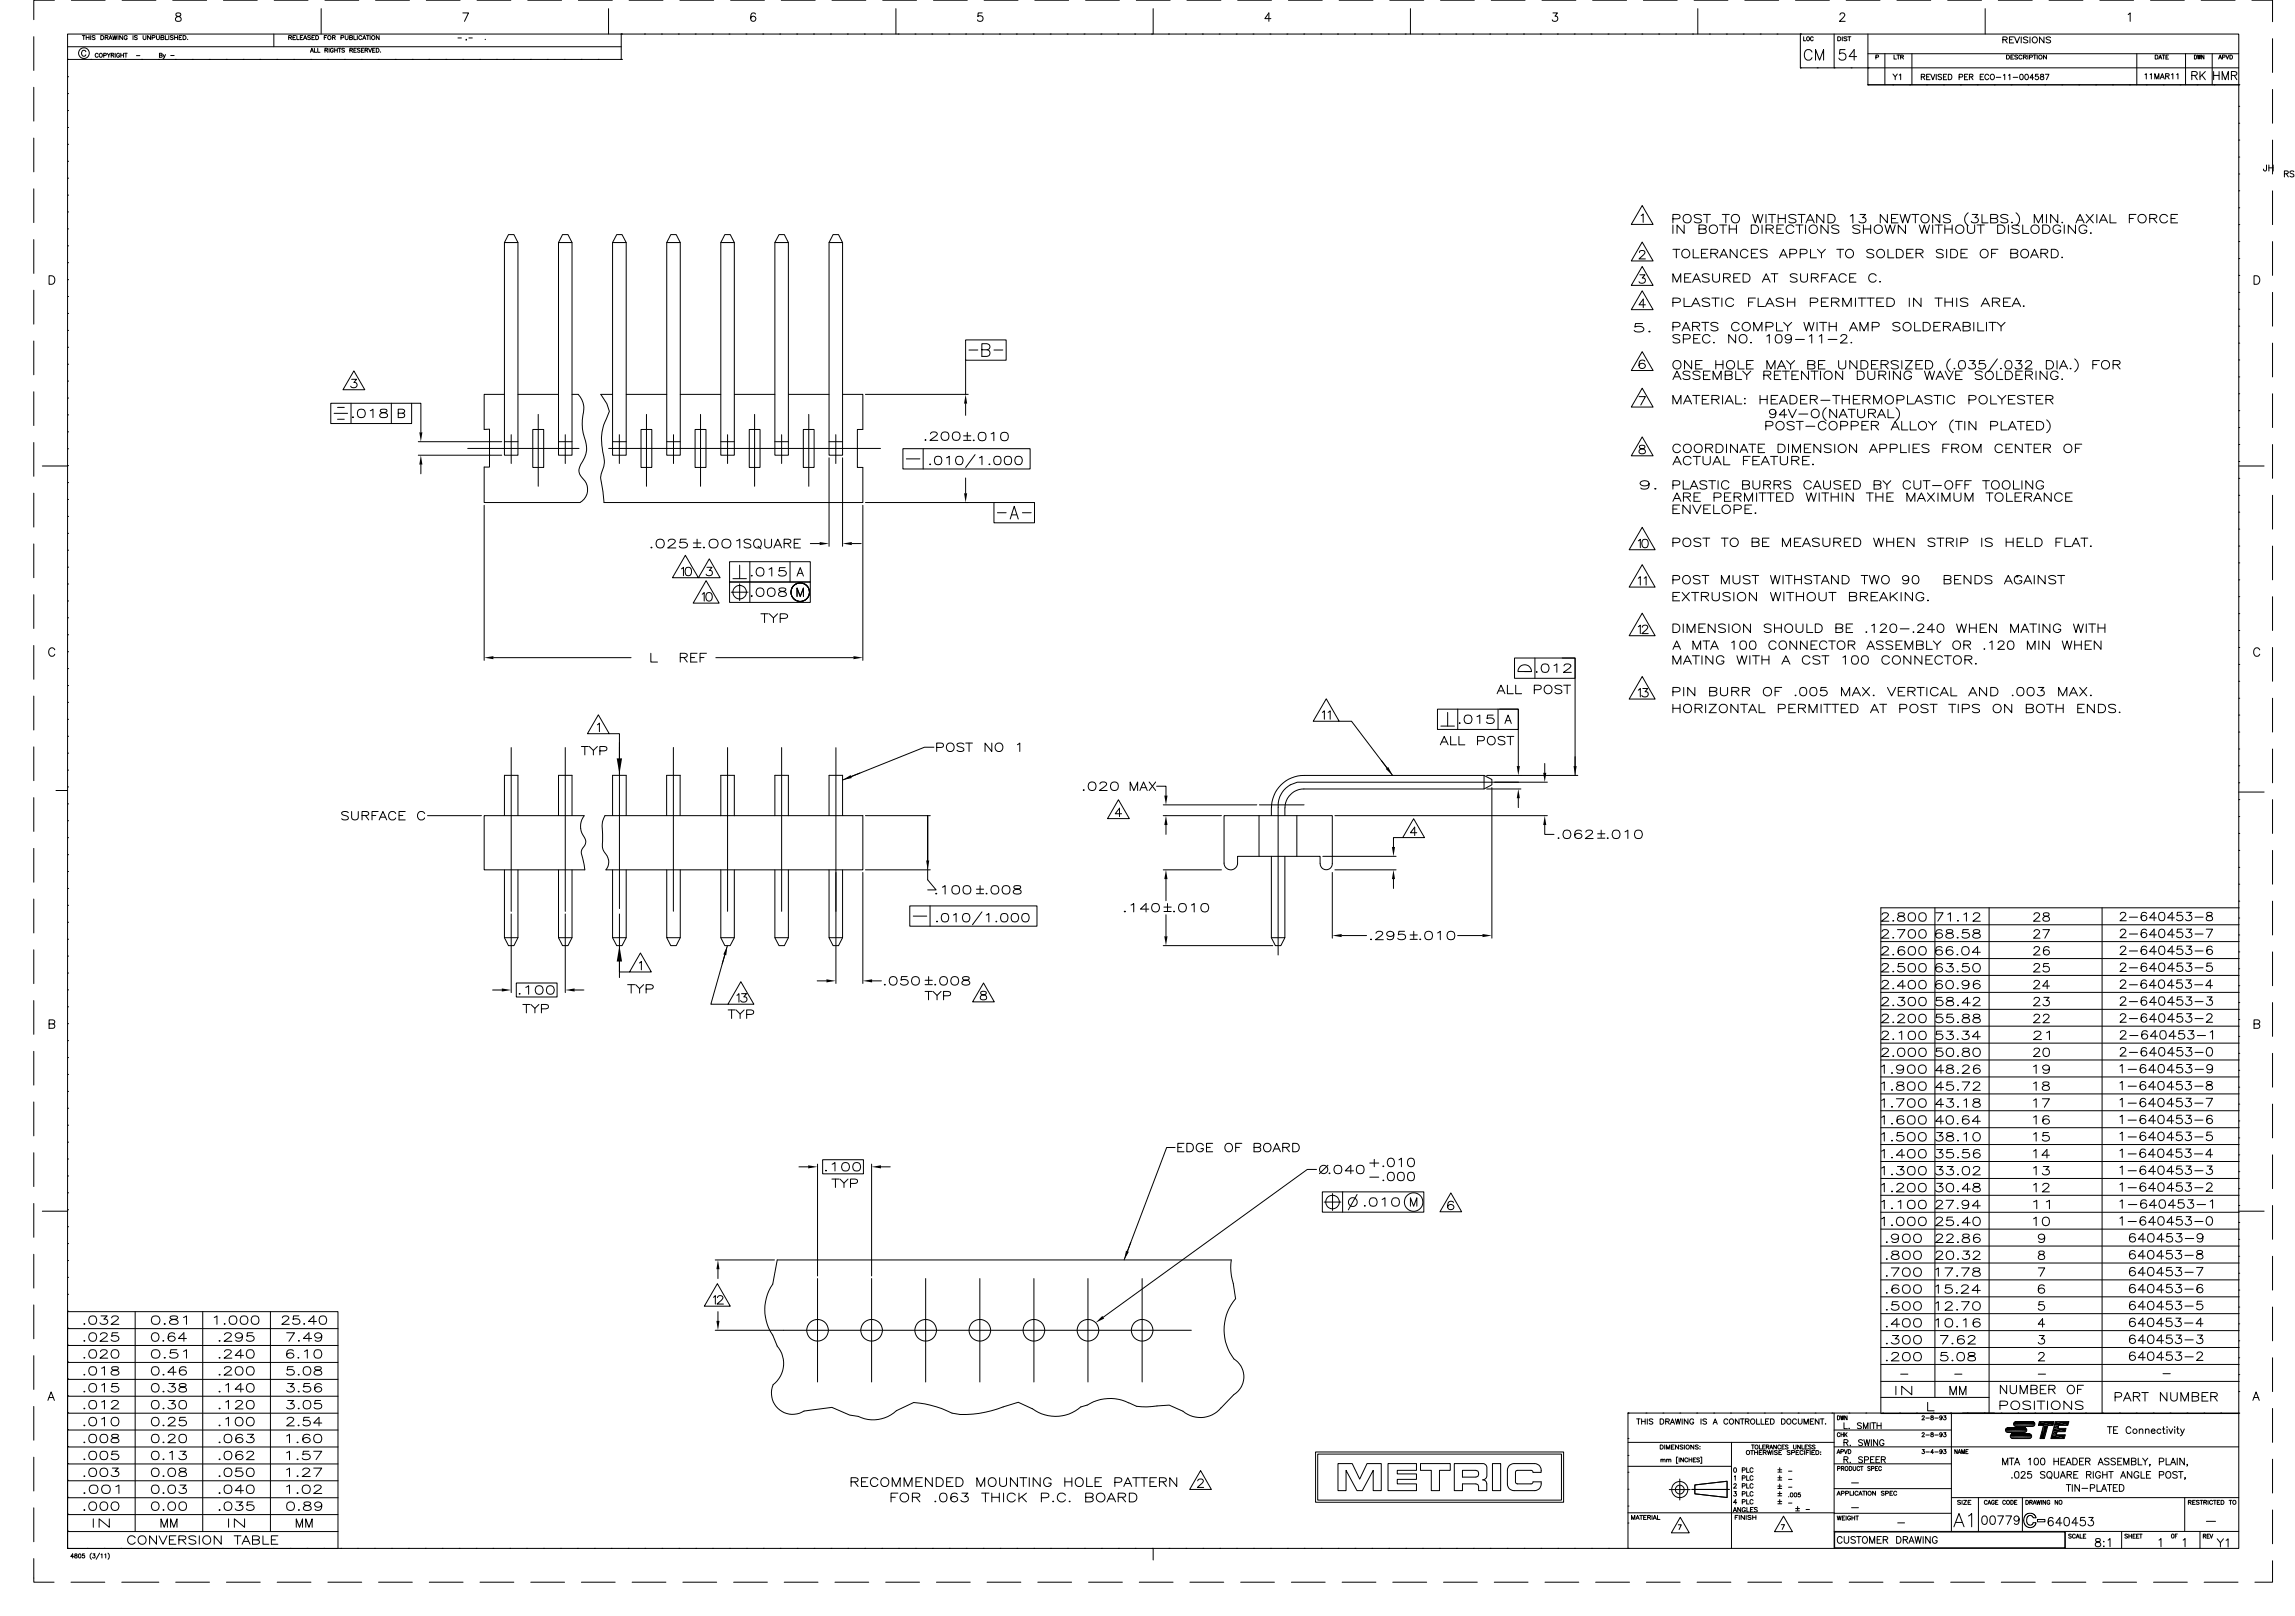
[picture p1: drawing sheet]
<svg xmlns="http://www.w3.org/2000/svg" width="820mm" height="577mm" viewBox="0 0 820 577" stroke-linecap="round" stroke-linejoin="round" font-family="sans-serif">
<g fill="none" stroke="#000" stroke-width=".36">
<path d="M12.1 13.1v12M19.4 .1h-7.3v6.9M24.1 12.2h775.3v540.5h-775.3zM24.1 16.7h197.7M25.5 .1h12M29.4 12.7h1M29.9 12.7v1.4M30.6 18.5a.78 .78 0 0 0-.8-.5 .78 .78 0 0 0-.7 .8v.5a.79 .79 0 0 0 .7 .8 .79 .79 0 0 0 .8-.5M30.8 13.4h1M30.8 12.7v1.4M31.8 12.7v1.4M32.4 12.7v1.4"/>
<path d="M34 12.9l-.9-.2-.1 .5 .8 .3 .2 .4-.4 .2-.7-.2M35.1 19.3a.55 .55 0 0 0-.7-.3 .55 .55 0 0 0-.4 .6v.3a.55 .55 0 0 0 .4 .6 .55 .55 0 0 0 .7-.4M36 12.7h.5a.76 .76 0 0 1 .6 .7 .76 .76 0 0 1-.6 .7h-.5zM37 19.8l.9-.2v-.5l-.9-.1v1.4M37.5 13.4l.9-.1 .2-.3-1.1-.3v1.4M38.1 13.4l.5 .7M38.3 19l.5 .7v.7M38.9 14.1l.6-1.4 .5 1.4M39.1 13.6h.7M39.4 19l-.6 .7M39.7 19.7l.9-.1 .1-.3-.4-.3h-.6v1.4M40.2 19.7l.5 .7"/>
<path d="M40.3 12.7l.3 1.4 .4-1.4 .4 1.4 .3-1.4M41.1 19v1.4M42.2 12.7v1.4M42.7 19.3a.52 .52 0 0 0-.6-.3 .52 .52 0 0 0-.4 .6v.3a.51 .51 0 0 0 .5 .6 .51 .51 0 0 0 .5-.6h-.4M43.1 19v1.4M43.1 19.7h1M43.6 .1h12.1M43.8 12.7v1.4l-1-1.4v1.4M44.1 19v1.4M44.4 19h1M45 19v1.4M45.4 13a.62 .62 0 0 0-.8-.2 .62 .62 0 0 0-.3 .8 .55 .55 0 0 0 .6 .6 .55 .55 0 0 0 .5-.6h-.4"/>
<path d="M47.5 12.7v1.4M48.7 19.9h1.3M49 12.9l-.9-.2v.6l.8 .2 .1 .4-.3 .2-.7-.2M51.1 12.7v1l.4 .4 .6-.2v-1.2M53.8 12.7v1.4l-1.1-1.4v1.4M54.3 13.5l.9-.1 .2-.4-1.1-.3v1.4M55.9 12.7v1l.4 .4 .6-.2v-1.2M56.9 19.7l.9-.1 .1-.3-1-.3v1.4h.9l.1-.4-.3-.3M57.5 13.4l.9-.1 .1-.3-1-.3v1.4l1-.1v-.4l-.3-.2M58.3 19.5l.4 .9 .4-.9M59.1 12.7v1.4h.8M60.3 12.7v1.4"/>
<path d="M61 19.8h1.2M61.7 .1h12.1M61.8 12.9l-.8-.2-.1 .5 .8 .3 .1 .4-.3 .2-.7-.2M62.4 13.4h1M62.4 12.7v1.4M62.9 4.7a.63 .63 0 0 0 .3 1.1 1.14 1.14 0 0 1 1.2 .3 1.14 1.14 0 0 1 .2 1.3l-1.2 .2a.85 .85 0 0 1-.8-.9 .85 .85 0 0 1 .9-.8l.6-.1a.59 .59 0 0 0 .5-.5 .59 .59 0 0 0-.2-.6zM63.4 12.7v1.4M64 13.4h.6M64.9 12.7h-.9v1.4h.9M65.4 12.7h.5a.76 .76 0 0 1 .5 .7 .76 .76 0 0 1-.5 .7h-.5zM67 14h.1M79.8 .1h12.1"/>
<path d="M97.8 12.2v4.5M97.9 .1h12.1M103.1 13.4l1-.1v-.5l-1-.1v1.4M103.6 13.4l.5 .7M104.6 13.4h.6M105.6 12.7h-1v1.4h1M106 12.7v1.4h.8M107.2 13.4h.6M108.2 12.7h-1v1.4h1M108.4 14.1l.6-1.4 .6 1.4M108.6 13.6h.7M110.8 18.7l.6-1.5 .5 1.5"/>
<path d="M110.9 12.9l-.9-.2-.1 .5 .8 .3 .2 .4-.4 .2-.6-.2M111 18.2h.7M111.4 13.4h.5M112.3 17.2v1.5h.8M112.3 12.7h-.9v1.4h.9M112.7 12.7h.5a.76 .76 0 0 1 .6 .7 .76 .76 0 0 1-.6 .7h-.5zM113.5 17.2v1.5h.8M114.7 3.1v9.1M115.8 13.4h.6M116 17.9l1-.1v-.4l-1-.2v1.5M116 .1h12.1M116.5 17.9l.5 .8"/>
<path d="M116.7 12.7h-.9v1.4M117.5 17.2v1.5M118.7 13.4l.8-.1 .2-.3-1-.3v1.4M119 17.6a.52 .52 0 0 0-.6-.4 .52 .52 0 0 0-.4 .6 .6 .6 0 0 0 .2 .7 .6 .6 0 0 0 .8 0v-.4h-.3M119.2 13.4l.5 .7M119.5 17.2v1.5M119.5 17.9h.9M120.4 17.2v1.5M120.8 17.2h1M121.3 17.2v1.5M121.8 13.5l.8-.1 .2-.4-1-.3v1.4M123 17.4l-.8-.1-.1 .4 .8 .3 .1 .5-.4 .2-.6-.2"/>
<path d="M123.3 12.7v1.2l.4 .2 .5-.2 .1-1.2M124.8 13.4l.9-.1 .2-.3-1.1-.3v1.4l1-.1 .1-.4-.4-.2M124.9 17.9l.9-.1 .1-.3-1-.3v1.5M125.4 17.9l.5 .8M126.4 12.7v1.4h.9M126.4 17.9h.5M127.3 17.2h-.9v1.5h.9M127.6 12.7v1.4M128.6 17.4l-.4-.2-.6 .2 1 .8-.4 .5-.6-.2M129.1 17.9h.5M129.2 13a.62 .62 0 0 0-.8-.2 .62 .62 0 0 0-.3 .8 .57 .57 0 0 0 .5 .5 .57 .57 0 0 0 .6-.3M129.5 14.1l.6-1.4 .5 1.4"/>
<path d="M129.7 13.6h.7M130 17.2h-.9v1.5h.9M130.3 17.9l1-.1v-.4l-1-.2v1.5M130.8 12.7h1M130.9 17.9l.4 .8M131.3 12.7v1.4M131.6 17.2l.6 1.5 .5-1.5M132.2 12.7v1.4M133.1 17.9h.5M133.9 17.2h-.8v1.5h.8M134.1 .1h12.1M134.4 17.2h.4a.76 .76 0 0 1 .6 .7 .76 .76 0 0 1-.6 .8h-.4z"/>
<path d="M135.4 12.7v1.4l-1-1.4v1.4M135.9 18.5h.1M152.2 .1h12.1M163.5 13.5h1.3M165.3 4.6h2l-1.4 3M166.5 14.1l-.1 .3M167.4 13.5h1.3M170.3 .1h12.1M173.3 14h.1M188.5 .1h12M206.5 .1h12.2M217.3 3.1v9.1"/>
<path d="M221.8 12.2h.1M221.8 12.2v9h-197.7M224.7 .1h12M230.1 12.2h.1M236.2 12.2h.1M242.2 12.2h.1M242.8 .1h12M248.2 12.2h.1M254.3 12.2h.1M260.3 12.2h.1M260.9 .1h12.1M266.4 12.2h.1"/>
<path d="M269.7 5a.88 .88 0 0 0-1.2-.3 1.73 1.73 0 0 0 .5 2.9 .93 .93 0 0 0 .9-.9 .93 .93 0 0 0-.9-.9 .93 .93 0 0 0-.9 .8M272.4 12.2h.1M278.4 12.2h.1M279 .1h12.1M284.5 12.2h.1M290.5 12.2h.1M296.5 12.2h.1M297.1 .1h12.1M302.6 12.2h.1M308.6 12.2h.1M314.7 12.2h.1M315.2 .1h12.1"/>
<path d="M319.9 3.1v9.1M320.7 12.2h.1M326.7 12.2h.1M332.7 12.2h.1M333.3 .1h12.1M338.8 12.2h.1M344.8 12.2h.1M350.7 4.6h-1.4l-.1 1.3a1.06 1.06 0 0 1 1.6 0 1.06 1.06 0 0 1-.2 1.6 1.06 1.06 0 0 1-1.6-.4M350.9 12.2h.1M351.4 .1h12.1M356.9 12.2h.1M362.9 12.2h.1"/>
<path d="M369 12.2h.1M369.5 .1h12.1M375 12.2h.1M381 12.2h.1M387.1 12.2h.1M387.6 .1h12.1M393.1 12.2h.1M399.2 12.2h.1M405.2 12.2h.1M405.8 .1h12M411.2 12.2h.1M411.8 3.1v9.1"/>
<path d="M417.2 12.2h.1M423.3 12.2h.1M423.8 .1h12.1M429.3 12.2h.1M435.4 12.2h.1M441.4 12.2h.1M442 .1h12M447.4 12.2h.1M453.5 12.2h.1M453.8 6.6h-2.1l1.4-2v3M459.5 12.2h.1M460.1 .1h12"/>
<path d="M465.5 12.2h.1M471.6 12.2h.1M477.6 12.2h.1M478.2 .1h12.1M483.7 12.2h.1M489.7 12.2h.1M495.7 12.2h.1M496.3 .1h12.1M501.8 12.2h.1M503.6 3.1v9.1M507.8 12.2h.1M513.8 12.2h.1"/>
<path d="M514.4 .1h12.1M519.9 12.2h.1M525.9 12.2h.1M532 12.2h.1M532.5 .1h12.1M538 12.2h.1M544 12.2h.1M550 12.2h.1M550.6 .1h12.1M554.5 4.6h1.6l-.9 1.2a1 1 0 0 1 .8 1.6 1 1 0 0 1-1.7-.3M556.1 12.2h.1M562.1 12.2h.1"/>
<path d="M568.2 12.2h.1M568.7 .1h12.1M574.2 12.2h.1M580.2 12.2h.1M586.3 12.2h.1M586.8 .1h12.1M592.3 12.2h.1M598.3 12.2h.1M604.4 12.2h.1M604.9 .1h12.1M606.3 3.1v9.1M610.4 12.2h.1"/>
<path d="M616.5 12.2h.1M622.5 12.2h.1M623.1 .1h12M628.5 12.2h.1M634.5 12.2h.1M641.1 .1h12.1M642.9 12.2h.1M642.9 12.2v12M644.1 13.1v1.5h.7M647 18.6a1.4 1.4 0 0 0-1.6-.9 1.4 1.4 0 0 0-1.1 1.4 1.58 1.58 0 0 0 .5 2.1 1.58 1.58 0 0 0 2.1-.2l.1-.4M647.4 13.5a.48 .48 0 0 0-.5-.4 .48 .48 0 0 0-.4 .6v.3a.48 .48 0 0 0 .4 .6 .48 .48 0 0 0 .5-.4M654.9 12.2v12"/>
<path d="M656.2 13.1h.6a.74 .74 0 0 1 .5 .7 .74 .74 0 0 1-.5 .8h-.6zM657 5.3l.6-.7 .8 .1 .3 .5-.4 1-1.5 1.4h2.1M657.9 13.1v1.5M658.8 17.7h-1.8l-.2 1.6a1.34 1.34 0 0 1 2.1 0 1.34 1.34 0 0 1-.3 2 1.34 1.34 0 0 1-2-.6M659.3 .1h12M659.5 13.3l-1-.1-.1 .4 .9 .3 .2 .5-.4 .2-.7-.2M659.8 13.1h1.1M660.4 13.1v1.5M667 19.2h132.4M667 12.2v18.1M673.1 19.2v11.1M676.3 19.6v1.5h.9"/>
<path d="M677.3 19.6h1M677.4 .1h12M677.8 19.6v1.5M682.7 19.2v11.1M695.5 .1h12.1M708.9 3.1v9.1M713.6 .1h12.1M715.2 14.2l1.3-.1 .2-.5-.5-.4h-1v2.1M715.9 14.2l.8 1.1M716.5 19.6h.5a.74 .74 0 0 1 .6 .8 .74 .74 0 0 1-.6 .7h-.5zM717.5 14.2h.9M719 19.6h-.9v1.5h.9"/>
<path d="M719 13.2h-1.5v2.1h1.5M719.4 13.2l.9 2.1 .8-2.1M720.5 19.9l-.4-.3-.7 .3 .1 .3 .9 .3 .1 .4h-1.1M721.7 13.2v2.1M722 20a.65 .65 0 0 0-.9-.1 .65 .65 0 0 0 0 .9 .65 .65 0 0 0 .9-.1M724.1 13.5l-.6-.3-1 .3 .1 .4 1.5 .8a.9 .9 0 0 1-.7 .7 .9 .9 0 0 1-.9-.4M724.1 19.6v1.5M724.9 13.2v2.1M726.1 19.6h1M726.6 19.6v1.5M727.5 19.6v1.5M729.9 13.2v2.1l-1.6-2.1v2.1"/>
<path d="M730.8 19.6v1.5l-1.1-1.5v1.5M731.7 .1h12.1M732.2 13.5l-.5-.3-1.1 .3 .2 .4 1.3 .6 .1 .5-.2 .2-.8 .1-.6-.3M749.8 .1h12.1M759.9 5.2l.7-.6v3M763 19.2v11.1M767.9 .1h12.1M769.6 19.6h.5a.78 .78 0 0 1 .5 .8 .78 .78 0 0 1-.5 .7h-.5zM772.1 19.6h.9M772.6 19.6v1.5M774.3 19.6h-.9v1.5h.9M780.4 19.2v11.1"/>
<path d="M783.6 19.6a.73 .73 0 0 1 .8 .8 .73 .73 0 0 1-.8 .7zM784.7 19.6l.2 1.5 .3-1.5 .3 1.5 .3-1.5M786 .1h12.1M787 19.6v1.5l-.8-1.5v1.5M789.9 19.2v11.1M794.8 19.6l.6 1.5 .5-1.5M796.2 19.6a.79 .79 0 0 1 .9 .5 .79 .79 0 0 1-.2 .9l-.7 .1zM804.1 .1h7.4v7.6M811.5 13.8v12.1M12.1 31.2v12M24.1 21.2h.1M24.1 27.4h.1"/>
<path d="M24.1 33.4h.1M24.1 39.5h.1M32.4 21.2h.1M38.5 21.2h.1M44.5 21.2h.1M50.5 21.2h.1M56.6 21.2h.1M58.7 20.4l-.5 .6M62.6 21.2h.1M68.7 21.2h.1M74.7 21.2h.1M80.7 21.2h.1"/>
<path d="M86.8 21.2h.1M92.8 21.2h.1M98.8 21.2h.1M104.9 21.2h.1M110.9 21.2h.1M117 21.2h.1M123 21.2h.1M129 21.2h.1M135 21.2h.1M141.1 21.2h.1M147.2 21.2h.1M153.2 21.2h.1"/>
<path d="M159.2 21.2h.1M165.2 21.2h.1M171.3 21.2h.1M177.3 21.2h.1M183.3 21.2h.1M189.4 21.2h.1M195.4 21.2h.1M201.5 21.2h.1M207.5 21.2h.1M213.5 21.2h.1M221.8 21.2h.1M642.9 24.2h.1"/>
<path d="M642.9 24.2h156.5M648.3 21.5v-3.8l1.4 3.8 1.5-3.8v3.8M648.9 24.2h.1M654.9 24.2h.1M661 24.2h.1M663 20.2h-2.7l1.8-2.5v3.8M667 24.2h.1M667 30.3h.1M667 30.3h132.4M669.8 20.4h.9v-.7l-.9-.1v1.5M675.9 30.3h.1M675.9 26.4l.8 1v1"/>
<path d="M677.5 26.4l-.8 1M678.2 26.8l.5-.4v2M678.7 20.4l.8-.1 .2-.4-1-.3v1.5M679.2 20.4l.5 .7M681.9 30.3h.1M686.1 27.4l1.1-.1v-.6l-1.1-.2v1.9M686.7 27.4l.6 1M688 30.3h.1M688 27.4h.7M689.2 26.5h-1.2v1.9h1.2M689.4 26.5l.8 1.9 .7-1.9M691.4 26.5v1.9"/>
<path d="M693.3 26.8l-.4-.3-.9 .3 .2 .4 1.1 .7-.4 .5-.9-.2M694 30.3h.1M694 27.4h.7M695.2 26.5h-1.2v1.9h1.2M695.7 26.5h.6a1.05 1.05 0 0 1 .7 1 1.05 1.05 0 0 1-.7 .9h-.6zM699.6 27.5l1.1-.1 .2-.5-.5-.4h-.8v1.9M700 30.3h.1M701.5 27.4h.7M702.7 26.5h-1.2v1.9h1.2M703.2 27.4l1.1-.1 .1-.6-1.2-.2v1.9M703.9 27.4l.6 1M706 30.3h.1"/>
<path d="M707.1 27.4h.8M708.3 26.5h-1.2v1.9h1.2M710.1 27a.72 .72 0 0 0-.8-.5 .72 .72 0 0 0-.6 .7v.5a.72 .72 0 0 0 .6 .8 .72 .72 0 0 0 .8-.5M710.9 26.8l.2-.2a.9 .9 0 0 1 1.1 .9 .9 .9 0 0 1-1.1 .8l-.4-.6zM712.1 30.3h.1M712.8 27.6h1.7M715.4 26.9l.5-.4v1.9M717.2 26.9l.5-.4v1.9M718.1 20.4h.5M718.1 30.3h.1M718.9 27.6h1.6M721.4 26.6a.96 .96 0 0 1 1.2 .7 .96 .96 0 0 1-.7 1.1l-.6-.3z"/>
<path d="M722.5 20.4l.9-.1 .2-.4-.4-.3h-.7v1.5M723 20.4l.6 .7M723.3 26.6a.96 .96 0 0 1 1.1 .7 .96 .96 0 0 1-.6 1.1l-.7-.3-.1-.8zM724.2 30.3h.1M724.7 20.4h.9l.2-.5-.4-.3h-.7v1.5M726.2 27.8h-1.3l.9-1.3v1.9M727.8 26.5h-.9l-.1 .8a.68 .68 0 0 1 1 0 .68 .68 0 0 1-.1 1 .68 .68 0 0 1-1-.2M728.7 26.6v.5l1.1 .7a.66 .66 0 0 1-.5 .7 .66 .66 0 0 1-.7-.4l.2-.7 .9-.4v-.4zM730.2 30.3h.1M730.4 26.5h1.2l-.8 1.9M736.2 30.3h.1M742.3 30.3h.1"/>
<path d="M748.3 30.3h.1M754.3 30.3h.1M760.4 30.3h.1M765.9 26.6l.5-.3v1.9M766.4 30.3h.1M767.8 26.6l.4-.3v1.9M769.4 28.2v-1.9l.8 1.9 .7-1.9v1.9M770.8 21.1l.6-1.5 .5 1.5M771.1 20.6h.6M771.4 28.2l.7-1.9 .7 1.9M771.6 27.6h.9M772.5 30.3h.1"/>
<path d="M773.3 27.2l1.1-.1 .1-.6-1.2-.2v1.9M773.4 20.4h.6M773.9 27.2l.7 1M775.4 26.6l.5-.3v1.9M777.2 26.6l.5-.3v1.9M778.5 30.3h.1M782.7 26.9l1.6-.1 .3-.4-.1-.6-.6-.3h-1.2v2.9M783.6 26.9l1 1.5M784.5 30.3h.1M785.6 25.5v2.9M786.3 26.8l1.2 1.6M787.5 25.5l-1.9 2"/>
<path d="M790.4 25.5v2.9M790.4 26.9h2M790.6 30.3h.1M792.2 21.1l.6-1.5 .5 1.5M792.4 25.5v2.9M792.4 20.6h.7M793.5 28.4v-2.9l1.1 2.9 1.1-2.9v2.9M793.6 20.4h.8l.1-.6-.9-.2v1.5M796.8 26.9l1.6-.1 .3-.4-.1-.6-.6-.3h-1.2v2.9M797.8 26.9l.9 1.5M799.4 37.9h.1M799.4 30.3h.1"/>
<path d="M811.5 31.9v12.1M12.1 49.3v12M24.1 45.5h.1M24.1 51.5h.1M24.1 57.6h.1M799.4 56.1h.1M799.4 50h.1M799.4 44h.1M809.3 58.9v1.6a.55 .55 0 0 1-.6 .5 .55 .55 0 0 1-.4-.7M810.2 58.9v2.1M810.2 59.9h1.5M811.5 50v12.1"/>
<path d="M811.7 58.9v2.1M12.1 67.4v12.1M24.1 63.6h.1M24.1 69.6h.1M24.1 75.7h.1M586 76.9l.7-.5v3M586.4 73.4l3.9 6.7h-7.8zM597.4 78.1l2.3-.2a.76 .76 0 0 0-.2-1.2l-2.1-.2v3M607.5 77a1.62 1.62 0 0 0-2.5 .3l.7 .6 1.1 .2a.72 .72 0 0 1 .7 .5 .72 .72 0 0 1-.3 .8 2.21 2.21 0 0 1-2.2-.3M608.2 76.5h2.6M609.5 76.5v3M615 76.5h2.5"/>
<path d="M616.2 76.5v3M625.9 76.5l.9 3 .9-3 .9 3 .9-3M630.6 76.5v3M631.5 76.5h2.5M632.8 76.5v3M635 76.5v3M635 78h2.5M637.5 76.5v3M641.3 77a1.6 1.6 0 0 0-2.5 .3l.7 .6a1.91 1.91 0 0 1 1.8 .8v.4a2.01 2.01 0 0 1-2.5 0M642 76.5h2.6M643.3 76.5v3M644.9 79.5l1.5-3 1.4 3"/>
<path d="M645.5 78.6h1.8M651.3 76.5v3l-2.6-3v3M652.7 76.5h1.3a1.52 1.52 0 0 1 1.3 1.5 1.52 1.52 0 0 1-1.3 1.5h-1.3zM660.7 77.1l.9-.6v3M664.2 76.5h2l-1.1 1.2a.96 .96 0 0 1 1.2 1 1.49 1.49 0 0 1-2.5 .3M673.9 76.5v3l-2.5-3v3M675.4 78h1.5M677.8 76.5h-2.4v3h2.4M678.5 76.5l.9 3 .9-3 .9 3 .9-3M682.7 76.5h2.5M683.9 76.5v3M692.7 76.5v3l-2.6-3v3"/>
<path d="M696.5 77a1.59 1.59 0 0 0-2.6 .3l.4 .4 1.4 .4a.83 .83 0 0 1 .8 1 2 2 0 0 1-2.6 0M702.8 75.9a2.72 2.72 0 0 0 0 4.7M704.3 76.5h1.9l-1 1.2a.99 .99 0 0 1 1.3 1 1.5 1.5 0 0 1-2.6 .3M707.7 76.5v3h2.2M710.8 78l2.2-.1 .4-.5-.4-.7-2.2-.2v3l2.3-.2a.73 .73 0 0 0-.1-1.2l-.6-.1M717 77a1.61 1.61 0 0 0-2.6 .3 2.42 2.42 0 0 0 2.2 1l.4 .8a1.98 1.98 0 0 1-2.6 0M718.2 79.4h.4zM719.9 75.9a2.72 2.72 0 0 1 0 4.7M726.4 79.5v-3l1.5 3 1.4-3v3M730.8 76.5v3M734.8 76.5v3l-2.6-3v3M736.2 79.4h.4z"/>
<path d="M741.3 79.5l1.4-3 1.5 3M741.8 78.6h1.9M744.9 76.5l2.6 3M747.5 76.5l-2.6 3M748.7 76.5v3M749.6 79.5l1.5-3 1.5 3M750.2 78.6h1.8M753.4 76.5v3h2.3M760.3 78h1.5M762.7 76.5h-2.4v3M767.6 78l2.2-.1 .4-.8-.4-.4-2.2-.2v3M768.9 78l1.3 1.5"/>
<path d="M774 77.3a1.51 1.51 0 0 0-2.3-.4 1.51 1.51 0 0 0 0 2.3 1.51 1.51 0 0 0 2.3-.4M775.2 78h1.5M777.6 76.5h-2.4v3h2.4M799.4 74.2h.1M799.4 68.1h.1M799.4 62.1h.1M811.5 68.1v12.1M815.7 62l1.2-.1 .2-.5-.5-.4h-.9v2.2M816.4 62l.7 1.2M819.1 61.3l-.5-.3-.9 .3 .1 .4 1.3 .8v.4l-.5 .3-.9-.3M12.1 85.5v12.1M17.5 98.4h1a1.62 1.62 0 0 1 1.1 1.5 1.62 1.62 0 0 1-1.1 1.6h-1z"/>
<path d="M24.1 81.7h.1M24.1 87.8h.1M24.1 93.8h.1M24.1 99.8h.1M180.1 86.6h4.9M181.6 83.7h1.9l1.5 2.9v75.9h-4.9v-75.9zM199.4 86.6h4.9M200.9 83.7h1.9l1.5 2.9v75.9h-4.9v-75.9zM218.7 86.6h4.9M220.2 83.7h1.9l1.5 2.9v75.9h-4.9v-75.9zM238.1 86.6h4.8M239.5 83.7h2l1.4 2.9v75.9h-4.8v-75.9z"/>
<path d="M257.4 86.6h4.8M258.8 83.7h2l1.4 2.9v75.9h-4.8v-75.9zM276.7 86.6h4.8M278.2 83.7h1.9l1.4 2.9v75.9h-4.8v-75.9zM296 86.6h4.9M297.5 83.7h1.9l1.5 2.9v75.9h-4.9v-75.9zM585.4 90.1l.2-.4 .5-.3 .9 .1a.63 .63 0 0 1 .2 1.1l-1.9 1.8h2.2M585.6 98.1h1.8l-1 1.1a1.01 1.01 0 0 1 1.2 1.2 1.01 1.01 0 0 1-1.5 .7l-.5-.1-.3-.5M586.4 95.1l3.9 6.8h-7.8zM586.4 86.4l3.9 6.7h-7.8zM597.4 80.3v3M597.4 89h2.4"/>
<path d="M598.6 89v3M601.4 80.3v3l-2.6-3v3M601.6 99.1h1.4M603.8 97.7h-2.2v3h2.2M604.6 89v3h2.1M604.9 99.7h1.7M606.7 81.7l2.2-.1a.61 .61 0 0 0 .4-.6 .61 .61 0 0 0-.4-.5l-2.2-.2v3l2.4-.2a.76 .76 0 0 0-.2-1.2l-.6-.2M607.6 90.4h1.4M609.9 89h-2.3v3h2.3M610.3 98.1a1.53 1.53 0 0 0-2.4 .3 2.44 2.44 0 0 0 2.1 1l.3 .9a1.86 1.86 0 0 1-2.4 0M610.9 90.4l2.1-.1a.61 .61 0 0 0 .4-.6 .61 .61 0 0 0-.4-.5l-2.1-.2v3M611.5 97.7v2.2a1.31 1.31 0 0 0 1.3 .8 1.31 1.31 0 0 0 1.2-.8v-2.2"/>
<path d="M612.2 90.4l1.2 1.6M614 80.3h2.6M614.1 92l1.4-3 1.4 3M614.6 91h1.8M615.3 80.3v3M615.4 99.1l2.1-.1 .4-.7-.9-.6h-1.6v3M616.6 99.1l1.3 1.6M617.5 80.3v3M617.5 81.7h2.6M619.1 99.1h1.4M620.1 80.3v3M620.3 89v3l-2.5-3v3"/>
<path d="M621.4 97.7h-2.3v3h2.3M622.4 97.7h1.3a1.52 1.52 0 0 1 1.2 1.5 1.52 1.52 0 0 1-1.2 1.5h-1.3zM624.2 89.7a1.47 1.47 0 0 0-2.2-.3 1.47 1.47 0 0 0 0 2.2 1.47 1.47 0 0 0 2.2-.3M625.3 80.3h1.3a1.51 1.51 0 0 1 1.4 1.5 1.51 1.51 0 0 1-1.4 1.5h-1.3zM625.4 90.4h1.4M627.7 89h-2.3v3h2.3M629.2 80.3v3M629.8 99.7h1.7M630.6 81.7l2.2-.1a.61 .61 0 0 0 .4-.6 .61 .61 0 0 0-.4-.5l-2.2-.2v3M631 89.5a1.48 1.48 0 0 0-2.4 .2l.6 .6a1.93 1.93 0 0 1 1.8 .8v.5a1.89 1.89 0 0 1-2.4 0M631.9 81.7l1.3 1.6M632.4 97.7h2.5"/>
<path d="M633.6 97.7v3M634.5 81.7h1.5M635.4 92l1.4-3 1.4 3M635.9 91h1.8M636.9 80.3h-2.4v3h2.4M639.1 90.6l2.1-.2a.73 .73 0 0 0 0-1.2l-2.1-.2v3M640.5 81a1.51 1.51 0 0 0-2.2-.3 1.51 1.51 0 0 0 0 2.3 1.51 1.51 0 0 0 2.2-.4M641.3 80.3h2.5M641.7 98.1a1.51 1.51 0 0 0-2.4 .3l.3 .4 1.9 .8 .2 .7a1.89 1.89 0 0 1-2.4 0M642.5 80.3v3M642.8 90.6l2.1-.2a.73 .73 0 0 0 0-1.2l-2.1-.2v3M643 97.7v2.2a1.3 1.3 0 0 0 1.2 .8 1.3 1.3 0 0 0 1.2-.8v-2.2"/>
<path d="M644.7 80.3v3M646.5 89v3h2.1M646.8 99.1l2.1-.1 .4-.7-.9-.6h-1.6v3M648 99.1l1.3 1.6M649 89l1.4 1.4v1.6M650.5 99.1h1.4M651.8 89l-1.4 1.4M652.7 97.7h-2.2v3M652.8 80.3v3l-2.6-3v3M653.6 99.7h1.8M655.9 89h2.4M656.6 80.7a1.65 1.65 0 0 0-2.6 .3l.4 .5 1.5 .4a.83 .83 0 0 1 .7 1 2.05 2.05 0 0 1-2.6 0"/>
<path d="M657.1 89v3M659.3 98.4a1.45 1.45 0 0 0-2.2-.3 1.45 1.45 0 0 0 0 2.2 1.45 1.45 0 0 0 2.2-.3M660.5 99.1h1.4M662.7 97.7h-2.2v3h2.2M664.1 80.7a1.59 1.59 0 0 0-2.5 .3l.3 .5 1.5 .4a.84 .84 0 0 1 .7 1 2.01 2.01 0 0 1-2.5 0M665.4 81.7h2.6M665.4 80.3v3M668 80.3v3M669.1 89.5a1.53 1.53 0 0 0-2.5 .2l.4 .5 1.7 .5 .4 .4v.5a1.93 1.93 0 0 1-2.5 0M669.9 98.4a1.45 1.45 0 0 0-2.1-.3 1.45 1.45 0 0 0 0 2.2 1.45 1.45 0 0 0 2.1-.3M673.1 80.3l.9 3 .9-3 1 3 .8-3M674.2 89v3h2.1"/>
<path d="M677.2 89h1.2a1.55 1.55 0 0 1 1.3 1.5 1.55 1.55 0 0 1-1.3 1.5h-1.2zM680.4 80.3v3l-2.6-3v3M680.8 90.4h1.5M683.2 89h-2.4v3h2.4M684.2 90.4l2.1-.1a.61 .61 0 0 0 .4-.6 .61 .61 0 0 0-.4-.5l-2.1-.2v3M685.3 80.3l1 3 .9-3 .9 3 .9-3M685.5 90.4l1.2 1.6M690.1 80.3v3M691 80.3h2.6M692.3 80.3v3M693.9 89.5a1.49 1.49 0 0 0-2.5 .2l.4 .5 1.7 .5 .4 .9a1.85 1.85 0 0 1-2.5 0M694.5 81.7h2.6"/>
<path d="M694.5 80.3v3M695.1 89v3M696.6 89h1.2a1.55 1.55 0 0 1 1.2 1.5 1.55 1.55 0 0 1-1.2 1.5h-1.2zM697.1 80.3v3M700.2 90.4h1.4M702.5 89h-2.3v3h2.3M702.5 80.3v2.2a1.4 1.4 0 0 0 1.3 .8 1.4 1.4 0 0 0 1.3-.8v-2.2M706 80.3h2.6M707.3 80.3v3M711.2 90.4h1.4M713.3 80.3h1.3a1.51 1.51 0 0 1 1.3 1.5 1.51 1.51 0 0 1-1.3 1.5h-1.3zM713.4 89h-2.2v3"/>
<path d="M717.2 80.3v3M718 90.4l2.1-.1a.61 .61 0 0 0 .4-.6 .61 .61 0 0 0-.4-.5l-2.1-.2v3h1.6l.7-.3 .2-.7-.9-.6M721 80.7a1.65 1.65 0 0 0-2.6 .3 2.45 2.45 0 0 0 2.2 1l.4 .9a2.06 2.06 0 0 1-2.6 0M722.3 80.3v3h2.2M725.1 92l1.4-3 1.4 3M725.6 91h1.8M728.8 90.4l2.1-.1 .3-.7-.8-.6h-1.6v3M729.4 80.3h1.3a1.52 1.52 0 0 1 1.3 1.5 1.52 1.52 0 0 1-1.3 1.5h-1.3zM730 90.4l1.2 1.6M732.5 89h1.2a1.55 1.55 0 0 1 1.3 1.5 1.55 1.55 0 0 1-1.3 1.5h-1.2zM735.8 81a1.51 1.51 0 0 0-2.2-.3 1.51 1.51 0 0 0 0 2.3 1.51 1.51 0 0 0 2.2-.4v-.4h-.9M736.2 91.9h.3z"/>
<path d="M737.1 80.3v3M741.1 80.3v3l-2.6-3v3M745.1 81a1.51 1.51 0 0 0-2.2-.3 1.51 1.51 0 0 0 0 2.3 1.51 1.51 0 0 0 2.2-.4v-.4h-.9M746.4 83.2h.4zM799.4 98.3h.1M799.4 92.3h.1M799.4 86.2h.1M799.4 80.2h.1M804.9 98.4h1a1.62 1.62 0 0 1 1.1 1.5 1.62 1.62 0 0 1-1.1 1.6h-1zM811.5 86.2v12.1M12.1 103.6v12.1M24.1 105.8h.1"/>
<path d="M24.1 111.9h.1M24.1 117.9h.1M586.4 103.8l3.9 6.7h-7.8zM586.5 115.5h-2.5l-.2 1.3 .2-.2a1.91 1.91 0 0 1 3 1 2.4 2.4 0 0 1-3.5 .3M587.5 108.8h-2.2l1.5-2v3M588.7 118.4h.5zM597.4 116.7l2.1-.2 .4-.8-.9-.6h-1.6v3M597.4 108l2.2-.2 .4-.8-.9-.6h-1.7v3M597.4 100.7v-3l1.4 3 1.4-3v3M599.8 119.8a1.53 1.53 0 0 0-2.4 .3l.3 .5 1.9 .7 .2 .7a1.86 1.86 0 0 1-2.4 0M600.6 118.1l1.5-3 1.4 3M601.2 117.1h1.8"/>
<path d="M601.3 106.4v3h2.3M604 109.4l1.5-3 1.6 3M604.4 116.5l2.2-.1a.63 .63 0 0 0 .4-.6 .63 .63 0 0 0-.4-.6l-2.2-.1v3M604.4 100.7l1.4-3 1.4 3M604.6 108.4h1.9M605.7 116.5l1.2 1.6M607.1 119.4h-2.3v3h2.3M607.7 115.1h2.5M608.9 115.1v3M610.5 106.8a1.72 1.72 0 0 0-2.7 .3l.8 .6 1.5 .4 .4 .9a2.19 2.19 0 0 1-2.7 0M611.3 106.4h2.6M612.6 106.4v3"/>
<path d="M613.5 115.5a1.56 1.56 0 0 0-2.6 .3l.4 .4 1.8 .6 .4 .4v.5a2.01 2.01 0 0 1-2.6 0M614.8 106.4v3M619 107.1a1.55 1.55 0 0 0-2.3-.4 1.55 1.55 0 0 0 0 2.4 1.55 1.55 0 0 0 2.3-.4M619.8 119.4v3l-2.5-3v3M621 115.8a1.49 1.49 0 0 0-2.2-.3 1.49 1.49 0 0 0 0 2.2 1.49 1.49 0 0 0 2.2-.3M624.4 107.8h1.5M626.2 118.1v-3l1.5 3 1.5-3v3M626.8 106.4h-2.4v3M627.8 106.4v3h2.2M629.3 100.7l1.4-3 1.4 3M630.4 109.4l1.5-3 1.6 3M630.6 116.7l2.2-.2 .3-.8-.9-.6h-1.6v3"/>
<path d="M631 108.4h1.9M634.4 115.1v3h2.2M634.4 119.6a1.32 1.32 0 0 1 2 1.1 1.3 1.3 0 0 1-1.4 1.7 1.74 1.74 0 0 1-.6-2.8zM636.9 115.1l1.4 1.4v1.6M636.9 106.8a1.74 1.74 0 0 0-2.7 .3l.8 .6 1.1 .3a.82 .82 0 0 1 .8 1 2.16 2.16 0 0 1-2.7 0M638.3 107.8h2.6M638.3 106.4v3M639.8 115.1l-1.5 1.4M640.9 106.4v3M644.1 115.1l.9 3 .9-3 1 3 .8-3M646.4 108l2.3-.2 .4-.8-1-.6h-1.7v3M648.8 115.1v3"/>
<path d="M649.7 115.1h2.6M650.4 107.8h1.5M651 115.1v3M652.9 106.4h-2.5v3h2.5M653.1 100.7l1.4-3 1.4 3M653.2 115.1v3M653.2 116.5h2.5M654 107.8l2.3-.1a.61 .61 0 0 0 .4-.6 .61 .61 0 0 0-.4-.5l-2.3-.2v3M655.4 107.8l1.3 1.6M655.7 115.1v3M658 109.4v-3l1.6 3 1.4-3v3M660.4 118.1l1.4-3 1.5 3"/>
<path d="M660.9 117.1h1.8M662.6 106.4v3M663.5 106.4h2.7M664.2 118.1v-3l1.4 3 1.4-3v3M664.8 106.4v3M666.6 106.4h2.6M667.9 106.4v3M668.5 116.7l2.2-.2a.73 .73 0 0 0 0-1.3l-2.2-.1v3M670.2 107.8h1.5M671.3 100.4v.3zM672.6 106.4h-2.4v3h2.4M673.8 106.4h1.3a1.51 1.51 0 0 1 1.4 1.5 1.51 1.51 0 0 1-1.4 1.5h-1.3z"/>
<path d="M678.4 115.5a1.58 1.58 0 0 0-2.5 .3l.4 .4 1.4 .5a.83 .83 0 0 1 .7 1 1.99 1.99 0 0 1-2.5 0M681.8 106.4v3M683.7 115.1v3h2.1M686 106.4v3l-2.7-3v3M686.7 115.1h1.3a1.54 1.54 0 0 1 1.3 1.5 1.54 1.54 0 0 1-1.3 1.5h-1.3zM690.5 116.5h1.5M690.9 106.4h2.6M692.2 106.4v3M692.9 115.1h-2.4v3h2.4M694 116.5l2.1-.1 .4-.7-.9-.6h-1.6v3M694.5 107.8h2.7M694.5 106.4v3"/>
<path d="M695.2 116.5l1.3 1.6M697.2 106.4v3M697.2 118.1l1.5-3 1.4 3M697.8 117.1h1.8M698.7 106.4v3M701 116.5l2.2-.1a.61 .61 0 0 0 .4-.6 .61 .61 0 0 0-.4-.6l-2.2-.1v3h1.6l.8-.3 .1-.7-.9-.6M702.7 106.8a1.74 1.74 0 0 0-2.7 .3l.8 .6 1.1 .3a.88 .88 0 0 1 .8 1 2.15 2.15 0 0 1-2.7 0M704.8 115.1v3M706.2 115.1v3h2.2M707.4 109.4l1.6-3 1.5 3M708 108.4h1.9M709.3 115.1v3"/>
<path d="M710.2 115.1h2.6M711.5 107.8l2.2-.1a.61 .61 0 0 0 .4-.6 .61 .61 0 0 0-.4-.5l-2.2-.2v3M711.5 115.1v3M712.8 107.8l1.3 1.6M713.1 115.1l1.4 1.4v1.6M715.4 107.8h1.6M716 115.1l-1.5 1.4M717.9 106.4h-2.5v3h2.5M718.5 109.4l1.5-3 1.5 3M719 108.4h1.9M722.5 109.3h.3zM799.4 116.4h.1"/>
<path d="M799.4 110.4h.1M799.4 104.4h.1M811.5 104.4v12M12.1 121.7v12.1M12.1 139.8v12.1M24.1 124h.1M24.1 130h.1M24.1 136h.1M125.6 135.4h1.7l-.9 1.1a1.01 1.01 0 0 1 1.1 1.2 1.01 1.01 0 0 1-1.5 .7l-.8-.6M126.4 132.4l3.9 6.7h-7.8zM344.8 121.3h14.5v7.3h-14.5zM344.8 128.6v12.2"/>
<path d="M346 124.9h3.2M350.6 124.8l2.5-.2a1.08 1.08 0 0 0 0-1.7l-2.5-.2v4.5h1.8a1.19 1.19 0 0 0 1.1-1.2 1.19 1.19 0 0 0-1.1-1.2M354.9 124.9h3.2M586.4 138.6l3.9 6.7h-7.8zM586.4 125.5l3.9 6.8h-7.8zM587.3 128.9a1.15 1.15 0 0 0-1.9 .2 1.64 1.64 0 0 0 .9 2.4 .97 .97 0 0 0 1.2-.9 .97 .97 0 0 0-1.2-.9l-.5 .1-.5 .7M597.4 135.5l1.4-3 1.4 3M597.9 134.5h1.8M601.1 121l2.1-.1a.77 .77 0 0 0 0-1.3l-2.1-.2v3M603.5 132.9a1.56 1.56 0 0 0-2.5 .3l.3 .4 1.4 .4a.83 .83 0 0 1 .8 1 1.93 1.93 0 0 1-2.5 0M604.1 128.7v3l-2.6-3v3M604.8 120.9h1.4"/>
<path d="M605.5 130.1h1.4M607.1 132.9a1.61 1.61 0 0 0-2.6 .3l.7 .6 1.1 .2a.83 .83 0 0 1 .8 1 1.98 1.98 0 0 1-2.6 0M607.8 128.7h-2.3v3h2.3M608.3 133.9h1.4M610.6 120.1a1.47 1.47 0 0 0-2.2-.3 1.47 1.47 0 0 0 0 2.2 1.47 1.47 0 0 0 2.2-.3M610.7 132.5h-2.4v3h2.4M611.7 135.5v-3l1.5 3 1.4-3v3M611.8 122.3h.4zM612.7 130.1h2.5M612.7 128.7v3M615.2 128.7v3M616 133.9l2.2-.1a.64 .64 0 0 0 .3-.6 .64 .64 0 0 0-.3-.6l-2.2-.1v3l2.4-.3a.76 .76 0 0 0-.2-1.2l-.6-.1"/>
<path d="M619.8 132.5v3h2.1M620.6 128.7v3h2.2M622.3 132.5l1.4 1.4v1.6M623.7 130.1h1.4M625 122.3h.4zM625.2 132.5l-1.5 1.4M626.1 128.7h-2.4v3h2.4M629.8 133.9l2.2-.1 .3-.7-.3-.5-2.2-.1v3M630.9 120l.9-.6v3M630.9 131.7v-3l1.5 3 1.4-3v3M631.1 133.9l1.2 1.6M633.6 133.9h1.4"/>
<path d="M634.7 131.7l1.4-3 1.5 3M635.3 130.7h1.8M635.9 132.5h-2.3v3h2.3M636.5 132.5h2.5M637.7 132.5v3M638 128.7l1.4 1.4v1.6M639.7 120.4a1.1 1.1 0 0 1-1.4 .9 1.1 1.1 0 0 1-.7-1.5l.9-.4a1.04 1.04 0 0 1 1.2 1 1.38 1.38 0 0 1-.2 1.7 1.38 1.38 0 0 1-1.7 .2l-.2-.3M639.9 133.9h1.4M640.8 128.7l-1.4 1.4M641.1 121.2h3.2M642.2 132.5h-2.3v3h2.3M645.5 130.1l2.2-.1a.64 .64 0 0 0 .4-.6 .64 .64 0 0 0-.4-.6l-2.2-.1v3l2.4-.3a.75 .75 0 0 0-.2-1.1l-.6-.2"/>
<path d="M645.8 132.5v3l-2.5-3v3M646 120l.9-.6v3M646.7 132.5h2.5M648 132.5v3M649.3 130.1h1.5M649.6 120l.9-.6v3M650.1 132.5v3M651.7 128.7h-2.4v3h2.4M652.8 121.2h3.2M656.5 128.7v2.2a1.37 1.37 0 0 0 1.3 .8 1.37 1.37 0 0 0 1.3-.8v-2.2M657.3 120.1l.8-.7 1 .2 .4 .4-.5 1-1.8 1.4h2.4M658 132.5v3l-2.5-3v3"/>
<path d="M660.9 122.3h.3zM663.1 128.7v3l-2.6-3v3M663.2 132.5h1.2a1.52 1.52 0 0 1 1.3 1.5 1.52 1.52 0 0 1-1.3 1.5h-1.2zM664.5 128.7h1.3a1.52 1.52 0 0 1 1.2 1.5 1.52 1.52 0 0 1-1.2 1.5h-1.3zM667 132.5v2.1a1.34 1.34 0 0 0 1.2 .9 1.34 1.34 0 0 0 1.3-.9v-2.1M668.3 130.1h1.4M670.6 128.7h-2.3v3h2.3M670.9 133.9l2.2-.1 .3-.7-.3-.5-2.2-.1v3M671.7 130.1l2.2-.1a.64 .64 0 0 0 .4-.6 .64 .64 0 0 0-.4-.6l-2.2-.1v3M672.2 133.9l1.2 1.6M673 130.1l1.2 1.6M674.7 132.5v3"/>
<path d="M677.8 129.1a1.62 1.62 0 0 0-2.5 .3 2.45 2.45 0 0 0 2.2 1l.3 .9a1.98 1.98 0 0 1-2.5 0M678.6 132.5v3l-2.5-3v3M679.1 128.7v3M680.4 128.7h2.5l-2.5 3h2.5M682.5 133.2a1.47 1.47 0 0 0-2.2-.3 1.47 1.47 0 0 0 0 2.2 1.47 1.47 0 0 0 2.2-.4v-.4h-.9M684.1 130.1h1.5M686.5 128.7h-2.4v3h2.4M687.2 132.5l.9 3 .9-3 .9 3 .9-3M687.6 128.7h1.2a1.52 1.52 0 0 1 1.4 1.5 1.52 1.52 0 0 1-1.4 1.5h-1.2zM691.3 135.5l1.5-3 1.4 3M691.9 134.5h1.8M694.6 132.5l1.4 3 1.4-3"/>
<path d="M696.4 128.1a2.72 2.72 0 0 0 0 4.6M697.7 131.6h.4zM698.3 133.9h1.5M699.9 128.8a1.52 1.52 0 0 1 2 1 1.52 1.52 0 0 1-1.2 1.9h-.3a1.69 1.69 0 0 1-.5-2.9zM700.7 132.5h-2.4v3h2.4M703.3 128.7h2l-1.1 1.1a.96 .96 0 0 1 1.2 1.1 1.46 1.46 0 0 1-2.5 .2M707.9 132.9a1.59 1.59 0 0 0-2.6 .3l.7 .6 1.5 .4 .4 .8a2.01 2.01 0 0 1-2.6 0M708.7 128.7h-1.8l-.2 1.3a1.27 1.27 0 0 1 1.6-.3 1.27 1.27 0 0 1 .6 1.6 1.57 1.57 0 0 1-2.4-.2M713 132.5v3h2.2M713.2 128.1l-3.2 4.6M714.3 131.6h.4zM716.1 132.5h1.2a1.52 1.52 0 0 1 1.4 1.5 1.52 1.52 0 0 1-1.4 1.5h-1.2z"/>
<path d="M716.4 128.8a1.52 1.52 0 0 1 2.1 .9 1.52 1.52 0 0 1-1.1 2h-.4a1.7 1.7 0 0 1-.6-2.9zM719.8 133.9h1.5M719.9 128.7h2l-1.1 1.1a.94 .94 0 0 1 1.2 .6 .94 .94 0 0 1-.5 1.2l-.5 .1a1.09 1.09 0 0 1-1.5-.6M722.2 132.5h-2.4v3h2.4M723.3 133.9l2.1-.1 .4-.7-.4-.5-2.1-.1v3M723.3 129.4l.2-.4a1.23 1.23 0 0 1 2 .3l-.5 1-1.9 1.4h2.6M724.5 133.9l1.3 1.6M727 132.5v3M730.7 128.7h1.3a1.52 1.52 0 0 1 1.3 1.5 1.52 1.52 0 0 1-1.3 1.5h-1.3zM731 132.5v3l-2.5-3v3M734.5 128.7v3M734.9 133.2a1.47 1.47 0 0 0-2.2-.3 1.47 1.47 0 0 0 0 2.2 1.47 1.47 0 0 0 2.2-.4v-.4h-.9"/>
<path d="M735.4 131.7l1.5-3 1.4 3M736 130.7h1.7M736.2 135.3h.3zM739.2 131.6h.4zM740.8 128.1a2.71 2.71 0 0 1 0 4.6M747.3 130.1h1.4M749.7 128.7h-2.4v3M754.5 130.1l2.2-.1 .3-.7-.3-.5-2.2-.1v3M755.8 130.1l1.2 1.6M799.4 134.5h.1M799.4 128.5h.1M799.4 122.5h.1"/>
<path d="M811.5 122.5v12M12.1 157.9v12.1M24.1 142.1h.1M24.1 148.1h.1M24.1 154.1h.1M118.1 143.9h28.9v7.3h-28.9zM119.3 147.5h4.8M120.5 149.6h2.4M120.5 145.4h2.4M125.3 143.9v7.3M125.8 148.9h.4zM132.2 146.6l1-.5v3"/>
<path d="M136 146.2l-.2 .6 .6 .4a1.61 1.61 0 0 1 2 1.3 1.95 1.95 0 0 1-2.8 0 1.13 1.13 0 0 1 1.2-1.2l1.2-.2 .2-.6a2.04 2.04 0 0 0-2.2-.3zM139.7 143.9v7.3M142.2 147.5l1.9-.2 .4-.4-.2-.6-.6-.2h-1.5v3h1.5a.82 .82 0 0 0 .8-1.1l-.8-.5M147 143.9h3.3v10.4M149.4 157.7h29.8M180.1 140.8h-7.2v12.5l1.9-.1v13.5h-1.9v12.7h34.2a5.5 5.5 0 0 0 .4-9.3 3.5 3.5 0 0 1-.1-4.4 9.1 9.1 0 0 0 1.3-9.6 22.2 22.2 0 0 1-.2-10.6 7.4 7.4 0 0 0-2-4.7h-2.2M180.1 157.7h4.9M182.5 155.2v10.2M185 140.8h14.4M190.2 153.3h3.9v13.5h-3.9zM192.2 147.9v25.7M199.4 157.7h4.9"/>
<path d="M201.8 155.2v10.2M218.7 140.8h-4.2l2.2 3.3 .9 2.7-1.1 2.7a20.2 20.2 0 0 0-.9 13.4l.1 1a8 8 0 0 1-1 5.3l-.2 1.2 1.2 9h92.4v-12.6h-1.9v-13.5h1.9v-12.5h-7.2M218.7 157.7h4.9M221.1 155.2v10.2M223.6 140.8h14.5M228.9 153.3h3.8v13.5h-3.8zM230.8 147.9v25.7M238.1 157.7h4.8M240.5 155.2v10.2M242.9 140.8h14.5M248.2 153.3h3.9v13.5h-3.9zM250.1 147.9v25.7"/>
<path d="M257.4 157.7h4.8M259.8 155.2v10.2M262.2 140.8h14.5M267.5 153.3h3.9v13.5h-3.9zM269.5 147.9v25.7M276.7 157.7h4.8M279.1 155.2v10.2M281.5 140.8h14.5M286.8 153.3h3.9v13.5h-3.9zM288.8 147.9v25.7M296 157.7h4.9M298.4 155.2v10.2"/>
<path d="M309 140.8h36.7M330.3 157.1h.4zM332.3 154.9a1.39 1.39 0 0 1 2.4-.2l-.6 1-2 1.5h2.8M344.1 155.6h2.6M344.1 157.2h2.6M344.8 144.1v4.2M345.4 154.3v2.6M347.5 157.2h.4zM353.9 154.9l1-.6v3M585.3 141.6h2.2l-1.6 3M585.6 159.1a.63 .63 0 0 0 .3 1 1.34 1.34 0 0 1 1.6 1.3 1.21 1.21 0 0 1-1.3 .6 1.21 1.21 0 0 1-.9-1 1.43 1.43 0 0 1 1.6-.9l.5-.7a1.36 1.36 0 0 0-1.8-.3zM586.4 156l3.9 6.7h-7.8z"/>
<path d="M597.4 144.2v-3.1l1.4 3.1 1.4-3.1v3.1M600 159.3a1.47 1.47 0 0 0-2.2-.4 1.47 1.47 0 0 0 0 2.3 1.47 1.47 0 0 0 2.2-.4M601.2 144.2l1.4-3.1 1.5 3.1M601.7 143.2h1.8M604.4 141.1h2.6M605.7 141.1v3.1M607.9 142.6h1.4M609.1 160l2.1-.1 .3-.8-.3-.4-2.1-.2v3M610.2 141.1h-2.3v3.1h2.3M610.3 160l1.2 1.5M611.3 142.6l2.2-.1 .3-.8-.9-.6h-1.6v3.1M612.6 142.6l1.2 1.6"/>
<path d="M612.8 158.5h1.2a1.52 1.52 0 0 1 1.3 1.5 1.52 1.52 0 0 1-1.3 1.5h-1.2zM615.1 141.1v3.1M616 144.2l1.5-3.1 1.4 3.1M616.5 158.5v3M616.5 143.2h1.9M619.8 141.1v3.1h2.2M620.4 158.5v3l-2.5-3v3M622.9 144h.3zM623.1 142.2v.3zM624.5 158.5h2.5M625.7 158.5v3M627.8 160h1.4"/>
<path d="M628.5 142.6h2.5M628.5 141.1v3.1M630.1 158.5h-2.3v3h2.3M630.6 152l2.1-.1 .4-.9-.9-.6h-1.6v3.1M631 141.1v3.1M632.5 142.6h1.4M634.1 147.1a1.11 1.11 0 0 1-1.3 .8 1.11 1.11 0 0 1-.8-1.4l.9-.4a1.51 1.51 0 0 1 1.3 1.6 1.51 1.51 0 0 1-1.5 1.4l-.7-.4M634.8 141.1h-2.3v3.1h2.3M634.9 158.5h1.3a1.52 1.52 0 0 1 1.3 1.5 1.52 1.52 0 0 1-1.3 1.5h-1.3zM635.4 144.2l1.4-3.1 1.5 3.1M635.9 143.2h1.8M638 148.1h-2.6l1.8-2v3"/>
<path d="M638.6 146.1l1.4 3 1.4-3M638.6 158.5v3M639.2 141.1h1.3a1.55 1.55 0 0 1 1.2 1.6 1.55 1.55 0 0 1-1.2 1.5h-1.3zM640.7 150.8a1.59 1.59 0 0 0-2.6 .3 2.41 2.41 0 0 0 2.2 1l.4 .9a1.87 1.87 0 0 1-2.6 0M641.4 150.4h2.5M642.3 147.8h3.2M642.7 150.4v3.1M643 142.6h1.4M644.3 160h1.5M644.8 152.1h3.2M645.3 141.1h-2.3v3.1h2.3M646.4 142.6l2.2-.1 .3-.8-.9-.6h-1.6v3.1"/>
<path d="M646.6 158.5h-2.3v3h2.3M647.7 142.6l1.2 1.6M650.2 158.5v3l-2.5-3v3M650.2 142.9h3.3M652 151.1a1.5 1.5 0 0 0-2.2-.3 1.5 1.5 0 0 0 0 2.3 1.5 1.5 0 0 0 2.2-.4M652.1 145.5a2.76 2.76 0 0 0 0 4.6M653.9 159a1.53 1.53 0 0 0-2.5 .3l.4 .4 1.9 .7 .2 .7a1.89 1.89 0 0 1-2.5 0M654.4 141.1h2.5M655.1 158.5v3M655.7 141.1v3.1M655.8 146.1v3l-2.4-3v3M656.7 149.1l1.5-3 1.4 3"/>
<path d="M657.3 152l2.1-.1a.73 .73 0 0 0 0-1.3l-2.1-.2v3.1M657.3 148.1h1.7M657.8 141.1v3.1M657.8 142.6h2.6M659.9 146.1h2.5M660.4 141.1v3.1M661 152l2.2-.1 .4-.9-1-.6h-1.6v3.1M661.2 146.1v3M661.8 142.6h1.4M662.9 158.5v3l-2.5-3v3M663.3 146.1v2.2a1.34 1.34 0 0 0 1.3 .8 1.34 1.34 0 0 0 1.2-.8v-2.2M664.2 141.1h-2.4v3.1h2.4"/>
<path d="M664.8 151.9h1.5M665.2 142.6l2.2-.1 .4-.8-.9-.6h-1.7v3.1M666.5 142.6l1.3 1.6M667.2 150.4h-2.4v3.1h2.4M667.2 147.5l2.2-.1 .3-.8-.3-.4-.6-.1h-1.6v3M668.2 151.9l2.2-.2a.63 .63 0 0 0 .4-.5 .63 .63 0 0 0-.4-.6l-2.2-.2v3.1M668.5 147.5l1.2 1.6M669 144.2v-3.1l1.5 3.1 1.4-3.1v3.1M669.5 151.9l1.3 1.6M670.4 149.1l1.5-3 1.4 3M671 148.1h1.8M674.2 146.1v3h2.1"/>
<path d="M675.3 153.5l1.4-3.1 1.5 3.1M675.8 152.4h1.8M677 145.5a2.76 2.76 0 0 1 0 4.6M677.4 142.7l2.1-.1 .4-.9-.9-.6h-1.6v3.1M678.7 158.5v3h2.1M679.1 150.4v3.1h2.1M681.1 141.1v3.1h2.2M681.7 158.5v3M682.1 150.4v3.1h2.2M683.1 160h1.4M683.7 144.2l1.5-3.1 1.4 3.1M684.2 143.2h1.9"/>
<path d="M685.4 158.5h-2.3v3h2.3M688.6 150.4l1.5 1.5v1.6M688.8 159a1.56 1.56 0 0 0-2.5 .3 2.4 2.4 0 0 0 2.1 1l.4 .8a1.93 1.93 0 0 1-2.5 0M689.9 141.6a1.56 1.56 0 0 0-2.6 .3l.4 .4 1.8 .6 .4 .4v.5a2 2 0 0 1-2.6 0M690.6 141.1h2.5M691.5 150.4l-1.4 1.5M691.8 141.1v3.1M693.8 160h1.4M694 141.1v3.1M696 158.5h-2.2v3M696.9 160l2.2-.1 .3-.8-.3-.4-2.2-.2v3M697.5 149.9a2.68 2.68 0 0 0 0 4.5"/>
<path d="M698 141.9a1.49 1.49 0 0 0-2.2-.4 1.49 1.49 0 0 0 0 2.3 1.49 1.49 0 0 0 2.2-.3M698.2 160l1.2 1.5M698.2 150.4h2.5M699.4 150.4v3.1M701.6 150.4v3.1M703.1 142.7l2.1-.1 .4-.9-.9-.6h-1.6v3.1M705.6 150.4v3.1l-2.5-3.1v3.1M710.8 152l2.2-.1a.73 .73 0 0 0 0-1.3l-2.2-.2v3.1M710.9 141.1v3.1h2.1M713.4 141.1l1.4 1.5v1.6M714.6 150.4v3.1h2.1M715 159.3a1.45 1.45 0 0 0-2.2-.4 1.45 1.45 0 0 0 0 2.2 1.45 1.45 0 0 0 2.2-.3"/>
<path d="M716.3 160h1.4M716.3 141.1l-1.5 1.5M717.1 153.5l1.5-3.1 1.4 3.1M717.2 142.6h1.4M717.7 152.4h1.8M718.6 158.5h-2.3v3h2.3M719.5 141.1h-2.3v3.1h2.3M720.3 150.4h2.6M721.6 150.4v3.1M722.1 158.5v3l-2.5-3v3M723 141.6a1.58 1.58 0 0 0-2.6 .3l.4 .4 1.5 .4a.83 .83 0 0 1 .7 1.1 1.98 1.98 0 0 1-2.6 0M723 158.5h2.5"/>
<path d="M723.7 141.1h2.5M723.8 151.9h1.4M724.2 158.5v3M725 141.1v3.1M726.1 150.4h-2.3v3.1h2.3M726.4 160h1.4M727.1 142.6h1.5M727.2 150.4h1.3a1.54 1.54 0 0 1 1.3 1.5 1.54 1.54 0 0 1-1.3 1.6h-1.3zM728.7 158.5h-2.3v3h2.3M729.5 141.1h-2.4v3.1h2.4M729.7 160l2.2-.1 .3-.8-.3-.4-2.2-.2v3M730.6 142.6l2.1-.1a.63 .63 0 0 0 .4-.6 .63 .63 0 0 0-.4-.6l-2.1-.2v3.1"/>
<path d="M730.8 149.9a2.72 2.72 0 0 1 0 4.5M731 160l1.2 1.5M731.9 142.6l1.2 1.6M741.1 160h1.4M743.4 158.5h-2.3v3M799.4 158.7h.1M799.4 152.6h.1M799.4 146.6h.1M799.4 140.5h.1M811.5 140.5v12.1M811.5 158.7v12M12.1 176v12.1"/>
<path d="M15.1 166.3h9M24.1 160.2h.1M24.1 166.2h.1M24.1 172.3h.1M24.1 178.3h.1M149.4 162.5h29.8M150.3 165.8v3.3M167 160.1h39.8M217.3 160.1h97.1M296 163.4v31.6M300.9 163.4v31.6M309 179.4h45.9"/>
<path d="M322.4 160.1h45.4v7.3h-45.4zM323.6 163.8h4.9M329.6 160.1v7.3M331.9 165.7h.4zM338 163.4l1-.5v3M344.8 170.6v5.5M348.2 162.3l-3.4 4.6M349.7 163.4l.9-.5v3M353.1 165.7h.4zM354.9 179.4h14.5v7.2h-14.5zM588.9 172.6a1.85 1.85 0 0 1-3.3-.2 1.86 1.86 0 0 1 3.3 .2 1.73 1.73 0 0 1-.9 1.9 1.73 1.73 0 0 1-2.1-.3M590.8 174.5h.6z"/>
<path d="M597.4 178.9l1.4-3 1.4 3M597.4 173.1l2.1-.1a.76 .76 0 0 0 0-1.3l-2.1-.1v3M597.4 165.9l1.4-3 1.5 3M597.9 177.9h1.8M597.9 164.9h1.9M601 171.6v3h2.2M601.1 177.4l2.1-.2a.61 .61 0 0 0 .5-.6 .61 .61 0 0 0-.5-.5l-2.1-.2v3M602.4 177.4l1.2 1.5M603.5 174.6l1.4-3 1.4 3M603.8 163.6a1.51 1.51 0 0 0-2.2-.3 1.51 1.51 0 0 0 0 2.2 1.51 1.51 0 0 0 2.2-.3M604 173.6h1.8M604.6 162.9h2.6"/>
<path d="M604.9 177.4h1.4M605.9 162.9v3M607.2 175.9h-2.3v3h2.3M608.1 162.9v2.2a1.4 1.4 0 0 0 1.3 .8 1.4 1.4 0 0 0 1.3-.8v-2.2M609.5 172a1.5 1.5 0 0 0-2.5 .3l.7 .6a1.9 1.9 0 0 1 1.8 .8v.5a1.88 1.88 0 0 1-2.5 0M610.2 171.6h2.4M611.4 171.6v3M611.6 165.9l1.5-3 1.5 3M612.1 177.5l2.1-.1a.73 .73 0 0 0 .4-.7 .73 .73 0 0 0-.4-.6l-2.1-.2v3M612.2 164.9h1.8M613.5 171.6v3M615.5 162.9v3h2.2"/>
<path d="M615.8 177.4h1.4M617.3 172.3a1.45 1.45 0 0 0-2.1-.3 1.45 1.45 0 0 0 0 2.2 1.45 1.45 0 0 0 2.1-.3M618.1 175.9h-2.3v3h2.3M619.2 177.4l2.1-.2a.61 .61 0 0 0 .4-.6 .61 .61 0 0 0-.4-.5l-2.1-.2v3M620.4 177.4l1.3 1.5M621.3 161.5l1.4-3 1.4 3M621.8 160.6h1.8M622.3 173l2.1-.1 .3-.5-.3-.7-2.1-.1v3l2.1-.1a.76 .76 0 0 0 0-1.4l-.6-.1M622.6 164.3h1.4M622.9 178.9v-3l1.5 3 1.4-3v3M625 162.9h-2.4v3M625.9 164.3h1.5"/>
<path d="M625.9 171.6v2.1a1.31 1.31 0 0 0 1.3 .9 1.31 1.31 0 0 0 1.2-.9v-2.1M627.3 175.9v3M628.1 175.9h2.5M628.3 162.9h-2.4v3h2.4M628.9 165.9l1.4-3 1.5 3M629.4 175.9v3M629.4 164.9h1.9M629.8 173l2.1-.1 .3-.7-.3-.5-2.1-.1v3M631 175.9h2.5M631 173l1.2 1.6M632.2 162.9h2.6M632.2 175.9v3"/>
<path d="M633.5 173l2.1-.1 .3-.7-.3-.5-2.1-.1v3M633.5 162.9v3M634.4 177.4h1.4M634.7 173l1.2 1.6M635.7 162.9v2.2a1.4 1.4 0 0 0 1.3 .8 1.4 1.4 0 0 0 1.3-.8v-2.2M636.7 175.9h-2.3v3h2.3M637.8 175.9h1.3a1.52 1.52 0 0 1 1.2 1.5 1.52 1.52 0 0 1-1.2 1.5h-1.3zM639.4 172a1.51 1.51 0 0 0-2.4 .3l.7 .6a1.93 1.93 0 0 1 1.7 .8v.5a1.89 1.89 0 0 1-2.4 0M639.8 164.3h1.6l.8-.3a.61 .61 0 0 0-.2-1l-2.2-.1v3M640.1 161.5v-3l1.4 3 1.4-3v3M641.1 164.3l1.3 1.6M643.7 164.3h1.5"/>
<path d="M644.9 175.9l.9 3 .9-3 1 3 .8-3M646.1 162.9h-2.4v3h2.4M646.8 172.3a1.45 1.45 0 0 0-2.2-.3 1.45 1.45 0 0 0 0 2.2 1.45 1.45 0 0 0 2.2-.3M647.2 165.8h.4zM647.5 174.6l1.4-3 1.4 3M648 173.6h1.8M649.6 175.9v3M650.5 175.9h2.5M651.2 171.6v2.1a1.31 1.31 0 0 0 1.2 .9 1.31 1.31 0 0 0 1.2-.9v-2.1M651.8 175.9v3M653.9 177.4h2.5M653.9 175.9v3"/>
<path d="M656.4 175.9v3M657.3 172a1.53 1.53 0 0 0-2.4 .3l.6 .6 1.1 .2a.72 .72 0 0 1 .6 .6 .72 .72 0 0 1-.2 .8 2.05 2.05 0 0 1-2.1-.3M657.8 175.9v3M658.5 173h1.4M660.8 171.6h-2.3v3h2.3M661.8 175.9v3l-2.5-3v3M661.9 171.6h1.2a1.52 1.52 0 0 1 1.2 1.5 1.52 1.52 0 0 1-1.2 1.5h-1.2zM666.4 175.9h2.5M667.6 161.5l1.4-3 1.4 3M667.7 175.9v3M668.1 160.6h1.7M669.2 173l2.1-.1 .4-.5-.4-.7-2.1-.1v3l2.1-.1a.76 .76 0 0 0 0-1.4l-.5-.1"/>
<path d="M669.8 177.4h2.5M669.8 175.9v3M671.2 160.1l2.2-.1a.76 .76 0 0 0 0-1.3l-2.2-.2v3M672.3 175.9v3M672.4 171.6l1.4 1.4v1.6M673.8 177.4h1.4M675 160.1l2.1-.1a.76 .76 0 0 0 0-1.3l-2.1-.2v3M675.2 171.6l-1.4 1.4M676.1 175.9h-2.3v3h2.3M680.9 178.9v-3l1.4 3 1.5-3v3M682.2 172.3a1.45 1.45 0 0 0-2.2-.3 1.45 1.45 0 0 0 0 2.2 1.45 1.45 0 0 0 2.2-.3M683.4 171.6v2.1a1.31 1.31 0 0 0 1.3 .9 1.31 1.31 0 0 0 1.2-.9v-2.1"/>
<path d="M684.7 178.9l1.4-3 1.4 3M685.2 177.9h1.8M686.7 171.6h2.5M688 171.6v3M688.3 175.9l2.4 3M690.1 173.3h3.1M690.7 175.9l-2.4 3M692 175.9v3M693.4 178.9v-3l1.5 3 1.4-3v3M697.7 175.9v2.2a1.34 1.34 0 0 0 1.3 .9 1.34 1.34 0 0 0 1.2-.9v-2.2M698.5 173h1.4M700.8 171.6h-2.3v3"/>
<path d="M701.6 173h1.4M701.7 178.9v-3l1.4 3 1.4-3v3M703.9 171.6h-2.3v3M704.6 161.5v-3l1.4 3 1.4-3v3M707.9 171.6h2.5M709.2 175.9h2.5M709.2 171.6v3M710.4 175.9v3M716.5 175.9v3h2.1M719 171.6v3h2.1M719.5 177.4h1.5M721.9 175.9h-2.4v3h2.4"/>
<path d="M722 171.6v3M723 177.4l2.1-.2a.61 .61 0 0 0 .4-.6 .61 .61 0 0 0-.4-.5l-2.1-.2v3M724.2 177.4l1.3 1.5M725.8 171.6v3l-2.4-3v3M726.2 178.9l1.4-3 1.4 3M726.7 177.9h1.8M729.7 172.3a1.45 1.45 0 0 0-2.2-.3 1.45 1.45 0 0 0 0 2.2 1.45 1.45 0 0 0 2.2-.3v-.5h-.9M732.5 175.9v3l-2.5-3v3M736.4 176.7a1.49 1.49 0 0 0-2.2-.4 1.49 1.49 0 0 0 0 2.3 1.49 1.49 0 0 0 2.2-.4M737.6 177.4h1.5M739.9 175.9h-2.3v3h2.3M799.4 176.8h.1"/>
<path d="M799.4 170.7h.1M799.4 164.7h.1M799.4 166.3h9.1M811.5 176.8v12M12.1 194.1v12.1M24.1 184.3h.1M24.1 190.4h.1M24.1 196.4h.1M172.9 180.3v55.4M232.4 195.5h.4zM238.6 193.2a1.42 1.42 0 0 1 2.5-.2l-.6 1.1-2.1 1.5h2.9M244.7 198.2l4.7 8h-9.3z"/>
<path d="M245.1 192.4h-2.1l-.2 1.4 .2-.1a1.59 1.59 0 0 1 2.5 1 1.8 1.8 0 0 1-2.9 .3M247.6 193.8h2.7M247.6 195.5h2.7M248.9 192.4v2.8M251.1 195.5h.5zM253.3 199.5l3.8 6.7h-7.7zM263 193l1.2-.6v3.2M268.1 192.9a1.42 1.42 0 0 0-2.4 .3l.3 .5 1.4 .4a.75 .75 0 0 1 .7 .6 .75 .75 0 0 1-.3 .8 1.95 1.95 0 0 1-2.1-.3M270.7 195l1 .9M273.1 192.4v2.3a1.26 1.26 0 0 0 1.2 .9 1.26 1.26 0 0 0 1.2-.9v-2.3M276.4 195.6l1.3-3.2 1.4 3.2M276.9 194.6h1.7"/>
<path d="M280 194h1.5l.7-.3a.67 .67 0 0 0-.1-1.1l-2.1-.2v3.2M281.2 194l1.2 1.6M283.6 194h1.4M285.8 192.4h-2.2v3.2h2.2M289.3 194h3.4M304.2 194h3.3M308.1 180.3v55.4M356.1 183h3.2M360.7 185.3l1.5-4.6 1.4 4.6M361.3 183.8h1.8M365.1 183h3.1M585 193l.7-.5v3"/>
<path d="M586.4 188.2l4.6 8h-9.3zM586.8 192.6a1.21 1.21 0 0 1 1.6 .4 1.47 1.47 0 0 1 .1 1.8 1.47 1.47 0 0 1-1.7 .6 2.11 2.11 0 0 1 0-2.8zM597.4 193.7l2.1-.2 .4-.8-.9-.6h-1.6v3M597.4 181.7h1.4M599.8 180.3h-2.4v3h2.4M603.5 180.3v3l-2.6-3v3M604.4 180.3l1.6 3 1.4-3M607.3 192.5a1.53 1.53 0 0 0-2.4 .3l.3 .4 1.4 .5a.77 .77 0 0 1 .7 .9 1.89 1.89 0 0 1-2.4 0M608 192.1h2.5M608.4 181.7h1.5M609.3 192.1v3M610.8 180.3h-2.4v3h2.4"/>
<path d="M611.9 180.3v3h2.3M614.6 192.1h2.5M615.9 192.1v3M619.2 181.9l2.2-.2 .4-.9-.9-.5h-1.7v3M623.1 181.7h1.5M625.5 180.3h-2.4v3h2.4M625.6 193.5l2.2-.1 .3-.4-.3-.8-2.2-.1v3l2.2-.2a.73 .73 0 0 0 0-1.2l-.5-.2M626.7 183.1h.3zM629.4 193.5h1.4M631.7 192.1h-2.3v3h2.3M636.5 195.1v-3l1.4 3 1.5-3v3M640.8 193.5h1.4"/>
<path d="M643.1 192.1h-2.3v3h2.3M643.6 195.1l1.4-3 1.5 3M644.1 194.1h1.8M649.6 192.5a1.53 1.53 0 0 0-2.4 .3l.3 .4 1.5 .5a.77 .77 0 0 1 .6 .9 1.89 1.89 0 0 1-2.4 0M650.9 192.1v2.1a1.34 1.34 0 0 0 1.3 .9 1.34 1.34 0 0 0 1.2-.9v-2.1M654.8 193.5l2.2-.1a.63 .63 0 0 0 .3-.6 .63 .63 0 0 0-.3-.6l-2.2-.1v3M656.1 193.5l1.2 1.6M658.6 193.5h1.4M660.9 192.1h-2.3v3h2.3M661.9 192.1h1.3a1.52 1.52 0 0 1 1.3 1.5 1.52 1.52 0 0 1-1.3 1.5h-1.3zM669 192.1l1 3 .9-3 .8 3 .9-3M673.7 193.5h2.5"/>
<path d="M673.7 192.1v3M676.2 192.1v3M677.6 193.5h1.4M679.9 192.1h-2.3v3h2.3M683.5 192.1v3l-2.5-3v3M690.9 192.5a1.53 1.53 0 0 0-2.4 .3l.6 .6 1.1 .3a.78 .78 0 0 1 .7 .9 1.89 1.89 0 0 1-2.4 0M691.6 192.1h2.5M692.9 192.1v3M695 193.5l2.1-.1a.61 .61 0 0 0 .4-.6 .61 .61 0 0 0-.4-.6l-2.1-.1v3M696.3 193.5l1.2 1.6M698.8 192.1v3M700.2 193.7l2.1-.2 .4-.8-.9-.6h-1.6v3"/>
<path d="M707.6 192.1v3M711.4 192.5a1.57 1.57 0 0 0-2.5 .3l.7 .6a1.93 1.93 0 0 1 1.8 .8v.4a1.94 1.94 0 0 1-2.5 0M716.4 193.5h2.5M716.4 192.1v3M718.9 192.1v3M720.3 193.5h1.4M722.6 192.1h-2.3v3h2.3M723.7 192.1v3h2.1M726.7 192.1h1.2a1.52 1.52 0 0 1 1.3 1.5 1.52 1.52 0 0 1-1.3 1.5h-1.2zM734.1 193.5h1.5M736.5 192.1h-2.4v3M737.4 192.1v3h2.1"/>
<path d="M739.9 195.1l1.4-3 1.4 3M740.4 194.1h1.8M743.1 192.1h2.4M744.3 192.1v3M746.4 194.9h.4zM799.4 194.9h.1M799.4 188.8h.1M799.4 182.8h.1M811.5 194.9v12.1M12.1 212.3v12M24.1 202.4h.1M24.1 208.5h.1"/>
<path d="M24.1 214.5h.1M243.3 203l.8-.5v3M245.1 202.6a1.25 1.25 0 0 1 1.7 .4 1.47 1.47 0 0 1 0 1.8 1.47 1.47 0 0 1-1.7 .6 2.22 2.22 0 0 1 0-2.8zM250.7 212.1l.8-.6v3M252.1 207.3l4.7 8h-9.3zM252.4 202.5h1.9l-1 1.1a1 1 0 0 1 1.1 1.2 1 1 0 0 1-1.5 .7l-.5-.1-.3-.5M252.5 211.7a1.15 1.15 0 0 1 1.7 .4 1.46 1.46 0 0 1 0 1.8 1.46 1.46 0 0 1-1.7 .5 2.16 2.16 0 0 1 0-2.7zM260.5 207.7h28.8v7.3h-28.8zM260.5 200.5h28.8v7.2h-28.8zM261.1 211.4h6M261.7 206.5h4.8M264.1 201.7v4.8"/>
<path d="M264.1 208.4v6M267.8 200.5v14.5M268.2 212.7h.4zM268.2 205.5h.4zM271.7 219.1h2.6M273 219.1v3.1M274.6 203.2l1-.6v3M274.7 219.1l1.5 1.5v1.6M277.7 219.1l-1.5 1.5M278.4 210l-.2 .6 .6 .4a1.68 1.68 0 0 1 2 1.3 1.86 1.86 0 0 1-2.8 0v-.4a2.46 2.46 0 0 1 2.4-1l.2-.6a1.95 1.95 0 0 0-2.2-.3zM280.4 202.6h-2l-.2 1.3 .2-.1a1.54 1.54 0 0 1 2.4 1 1.74 1.74 0 0 1-2.8 .3M282.1 200.5v7.2"/>
<path d="M284.6 212.9v-3l1.1 3 1.2-3v3M284.6 205.6l1.1-3 1.2 3M285 204.6h1.5M585 206.4l.7-.6v3M586.4 218.9l4.6 8h-9.3zM586.4 201.5l4.6 8.1h-9.3zM587.1 206.4l.7-.6v3M597.4 207l2-.2a.73 .73 0 0 0 0-1.2l-2-.2v3M597.4 212.9h1.4M599.8 211.5h-2.4v3h2.4M600.7 211.5l2.5 3M603.2 211.5l-2.5 3"/>
<path d="M604 211.5h2.6M605.3 211.5v3M607.1 205.8a1.48 1.48 0 0 0-2.5 .3l.4 .4 1.9 .8 .2 .7a1.81 1.81 0 0 1-2.5 0M607.5 212.9l2.2-.2 .4-.7-.9-.5h-1.7v3M607.8 205.4h2.4M608.8 212.9l1.3 1.6M609 205.4v3M611.4 211.5v2.1a1.4 1.4 0 0 0 1.3 .9 1.4 1.4 0 0 0 1.3-.9v-2.1M614.7 208.4v-3l1.4 3 1.4-3v3M617.8 211.9a1.65 1.65 0 0 0-2.6 .3l.4 .4 1.5 .4a.72 .72 0 0 1 .7 .5 .72 .72 0 0 1-.3 .8 2.27 2.27 0 0 1-2.3-.3M618.8 205.4v2.2a1.31 1.31 0 0 0 1.3 .8 1.31 1.31 0 0 0 1.2-.8v-2.2M619.1 211.5v3"/>
<path d="M624.9 205.8a1.52 1.52 0 0 0-2.4 .3l.7 .6 1 .3a.72 .72 0 0 1 .7 .5 .72 .72 0 0 1-.3 .8 2.05 2.05 0 0 1-2.1-.3M625.6 205.4h2.4M626.8 205.4v3M627.2 211.5v3l-2.5-3v3M632.2 211.5l.9 3 1-3 .9 3 .9-3M632.2 205.4l.8 3 .9-3 .9 3 .8-3M636.7 205.4v3M637 211.5v3M637.5 205.4h2.5M637.9 211.5h2.6M638.8 205.4v3M639.2 211.5v3"/>
<path d="M640.8 205.4v3M640.8 206.8h2.5M641.4 212.9h2.6M641.4 211.5v3M643.3 205.4v3M644 211.5v3M646.9 205.8a1.49 1.49 0 0 0-2.4 .3l.3 .4 1.9 .8 .2 .7a1.81 1.81 0 0 1-2.4 0M647.6 205.4h2.4M648.8 205.4v3M649.5 211.5v2.1a1.41 1.41 0 0 0 1.3 .9 1.41 1.41 0 0 0 1.3-.9v-2.1M650.4 208.4l1.4-3 1.4 3M650.9 207.4h1.7"/>
<path d="M653 211.5h2.6M654.3 211.5v3M656.4 205.4v3l-2.4-3v3M657.8 205.4h1.2a1.52 1.52 0 0 1 1.3 1.5 1.52 1.52 0 0 1-1.3 1.5h-1.2zM660.4 212.9l2.2-.2 .4-.4-.4-.7-2.2-.1v3l2.2-.2a.78 .78 0 0 0 0-1.3l-.5-.1M664.3 212.9l2.2-.2 .4-.7-1-.5h-1.6v3M664.6 205.4h2.4M665.6 212.9l1.3 1.6M665.8 205.4v3M667.5 205.4l.9 3 .8-3 .9 3 .9-3M668.1 212.9h1.5M670.6 211.5h-2.5v3h2.5"/>
<path d="M671.1 214.5l1.5-3 1.5 3M671.7 213.4h1.8M675 211.5v3M675.9 212.7l1.6 1.8M677.5 211.5l-2.5 1.9M678.9 211.5v3M681.6 206.4a1.08 1.08 0 0 1-1.4 .8 1.08 1.08 0 0 1-.7-1.4 1.18 1.18 0 0 1 1.2-.4 1.18 1.18 0 0 1 .9 1 1.38 1.38 0 0 1-.3 1.7 1.38 1.38 0 0 1-1.6 .2l-.2-.3M682.9 211.5v3l-2.6-3v3M683.3 205.6a1.25 1.25 0 0 1 1.9 1.1 1.31 1.31 0 0 1-1.4 1.7 1.72 1.72 0 0 1-.5-2.8zM686.9 212.2a1.51 1.51 0 0 0-2.2-.4 1.51 1.51 0 0 0 0 2.3 1.51 1.51 0 0 0 2.2-.4v-.4h-.8M688.3 214.3h.3zM694.2 206.8l2.1-.1 .4-.5-.4-.6-2.1-.2v3l2.1-.1a.77 .77 0 0 0 0-1.3l-.5-.2"/>
<path d="M697.9 206.8h1.4M700.2 205.4h-2.3v3h2.3M703.8 205.4v3l-2.5-3v3M705.2 205.4h1.3a1.52 1.52 0 0 1 1.3 1.5 1.52 1.52 0 0 1-1.3 1.5h-1.3zM711.3 205.8a1.56 1.56 0 0 0-2.5 .3l.7 .6a1.9 1.9 0 0 1 1.8 .9v.4a1.93 1.93 0 0 1-2.5 0M715.7 208.4l1.4-3 1.5 3M716.2 207.4h1.8M721.9 206.1a1.47 1.47 0 0 0-2.2-.3 1.47 1.47 0 0 0 0 2.2 1.47 1.47 0 0 0 2.2-.3v-.4h-.8M722.7 208.4l1.4-3 1.4 3M723.2 207.4h1.8M726.4 205.4v3M730.3 205.4v3l-2.5-3v3"/>
<path d="M734.1 205.8a1.56 1.56 0 0 0-2.5 .3l.7 .6a1.9 1.9 0 0 1 1.8 .9v.4a1.93 1.93 0 0 1-2.5 0M734.7 205.4h2.5M736 205.4v3M799.4 219h.1M799.4 213h.1M799.4 207h.1M799.4 200.9h.1M811.5 213v12M12.1 230.4v12M19.6 231.9a1.11 1.11 0 0 0-1.3-.7 1.11 1.11 0 0 0-.9 1.2v.7a1.11 1.11 0 0 0 .9 1.1 1.11 1.11 0 0 0 1.3-.7M24.1 220.5h.1M24.1 226.6h.1"/>
<path d="M24.1 232.6h.1M24.1 238.6h.1M176.2 234.7h49.1M232.4 233.2v3.1h2.4M242.9 234.7l2.1-.2a.64 .64 0 0 0 .4-.6 .64 .64 0 0 0-.4-.6l-2.1-.1v3.1M244.2 234.7l1.2 1.6M246.6 234.7h1.4M248.9 233.2h-2.3v3.1h2.3M250 234.7h1.4M252.3 233.2h-2.3v3.1M255.6 234.7h49.2M278.6 220.7l2.2-.1 .4-.5v-.4l-.9-.6h-1.7v3.1"/>
<path d="M540.8 234.9h21.6v7.2h-21.6zM544.4 239.7h2.5h-4.9a2.41 2.41 0 0 1 2.4-2.4 2.41 2.41 0 0 1 2.5 2.4M548.1 234.9v7.2M548.6 239.9h.3zM554.9 237.5l1-.5v3M557.8 234.9h4.6v41.9M558.5 237.7a1.39 1.39 0 0 1 2.4-.2l-.6 1-2 1.5h2.8M585 223.7l.7-.6v3M586.4 223.9l.7-.8 1 .2 .3 .4-.5 1-1.6 1.4h2.3M597.4 222.7h1.2a1.55 1.55 0 0 1 1.3 1.5 1.55 1.55 0 0 1-1.3 1.6h-1.2zM597.4 231.8l1.3-3 1.4 3M597.4 237.1v-3l1.4 3 1.4-3v3"/>
<path d="M597.9 230.8h1.7M601 222.7v3.1M601.1 237.1l1.4-3 1.5 3M601.6 236.1h1.8M602.4 225.8v-3.1l1.4 3.1 1.4-3.1v3.1M604.3 234.1h2.5M604.5 231.8v-3l1.4 3 1.4-3v3M605.6 234.1v3M606.6 224.2h1.5M607.7 234.1v3M608.1 228.8h2.4M608.9 222.7h-2.3v3.1h2.3"/>
<path d="M609.3 228.8v3M610.8 231.8l1.4-3 1.4 3M611.3 230.8h1.8M611.6 234.1v3l-2.5-3v3M612.4 222.7v3.1l-2.4-3.1v3.1M615.6 234.8a1.47 1.47 0 0 0-2.2-.3 1.47 1.47 0 0 0 0 2.2 1.47 1.47 0 0 0 2.2-.4v-.4h-.9M616.1 223.2a1.49 1.49 0 0 0-2.4 .2l.3 .5 1.8 .6 .3 .8a1.88 1.88 0 0 1-2.4 0M617.3 222.7v3.1M618.4 229.4l.8-.6v3M620.2 234.1l.9 3 .9-3 .9 3 .9-3M621.7 228.9a1.3 1.3 0 0 1 2 1.2 1.3 1.3 0 0 1-1.4 1.7 1.76 1.76 0 0 1-.6-2.9zM624.8 234.1v3"/>
<path d="M625 222.7v3.1l-2.4-3.1v3.1M625.2 228.9a1.26 1.26 0 0 1 1.8 1.2 1.3 1.3 0 0 1-1.3 1.7 1.76 1.76 0 0 1-.5-2.9zM625.8 234.1h2.5M627 234.1v3M629.2 234.1v3M629.2 235.5h2.5M631.7 234.1v3M632.4 223.2a1.5 1.5 0 0 0-2.4 .2l.3 .5 1.8 .6 .3 .8a1.89 1.89 0 0 1-2.4 0M633.6 224.2h2.5M633.6 222.7v3.1M634.2 229.5a1.41 1.41 0 0 0-2.1-.3 1.41 1.41 0 0 0 0 2.1 1.41 1.41 0 0 0 2.1-.2M636.1 222.7v3.1"/>
<path d="M636.3 237.1l1.4-3 1.4 3M636.8 236.1h1.8M641.4 222.7v2.2a1.29 1.29 0 0 0 1.2 .9 1.29 1.29 0 0 0 1.2-.9v-2.2M641.6 228.8v3l-2.5-3v3M645.2 222.7v3.1h2.1M645.3 228.8v3l-2.4-3v3M646.3 234.8a1.49 1.49 0 0 0-2.2-.4 1.49 1.49 0 0 0 0 2.3 1.49 1.49 0 0 0 2.2-.4M646.7 230.2h1.3M648.2 222.7h1.2a1.55 1.55 0 0 1 1.3 1.5 1.55 1.55 0 0 1-1.3 1.6h-1.2zM648.9 228.8h-2.2v3h2.2M649.9 234.5a1.56 1.56 0 0 0-2.5 .3l.3 .4 1.4 .4a.83 .83 0 0 1 .8 1 1.93 1.93 0 0 1-2.5 0M650.6 234.1h2.5"/>
<path d="M651.8 234.1v3M652.3 229.5a1.43 1.43 0 0 0-2.1-.3 1.43 1.43 0 0 0 0 2.2 1.43 1.43 0 0 0 2.1-.3M653 228.8h2.4M654.2 228.8v3M655.6 224.2l2-.2a.61 .61 0 0 0 .4-.5 .61 .61 0 0 0-.4-.6l-2-.2v3.1h1.5l.8-.3 .1-.8-.9-.5M658.1 234.6l.9-.5v3M659.3 224.2h1.4M660 230.2l2-.1 .3-.7-.3-.5-2-.1v3M661.2 230.2l1.1 1.6M661.5 222.7h-2.2v3.1h2.2M661.6 234.2a1.48 1.48 0 0 1 2 1.4 1.48 1.48 0 0 1-2 1.3 2.08 2.08 0 0 1 0-2.7zM665.2 234.2a1.33 1.33 0 0 1 1.6 .1 1.33 1.33 0 0 1 .4 1.5 1.29 1.29 0 0 1-1.6 1.3 1.29 1.29 0 0 1-.9-1.8z"/>
<path d="M666.2 225.6h.4zM666.6 231.8l1.4-3 1.4 3M667.1 230.8h1.7M668.4 223.3l.8-.6v3.1M671.5 223.4l.2-.4a1.25 1.25 0 0 1 1.7 0v.9l-2.1 1.9h2.5M672.4 229.2a1.44 1.44 0 0 0-2.3 .3l.3 .4 1.9 .7 .1 .8a1.77 1.77 0 0 1-2.3 0M674.7 234.8a1.47 1.47 0 0 0-2.2-.3 1.47 1.47 0 0 0 0 2.2 1.47 1.47 0 0 0 2.2-.4M675.4 222.9a1.25 1.25 0 0 1 1.9 1.1 1.35 1.35 0 0 1-1.4 1.8 1.72 1.72 0 0 1-.5-2.9zM675.9 229.2a1.47 1.47 0 0 0-2.5 .3l.4 .4 1.9 .7 .2 .8a1.82 1.82 0 0 1-2.5 0M677 230.2h1.4M678.5 224.5h3.2M679.2 228.8h-2.2v3h2.2"/>
<path d="M680.3 231.8v-3l1.3 3 1.4-3v3M682.3 234.1v3l-2.5-3v3M683.1 225.6h.3zM684.4 230.2l2-.1 .4-.5-.4-.7-2-.1v3l2-.2a.76 .76 0 0 0 0-1.3l-.5-.1M684.8 223.4l.2-.4a1.23 1.23 0 0 1 1.9 .3l-.5 1-1.7 1.5h2.4M686.3 234.1v3l-2.5-3v3M687.7 235.5h1.4M688 228.8v3h2M690 234.1h-2.3v3h2.3M690.3 228.8l1.4 1.4v1.6M690.8 224.7h-2.6l1.7-2v3.1M692.2 222.9a1.52 1.52 0 0 1 2 .9 1.52 1.52 0 0 1-1.1 2h-.4a1.75 1.75 0 0 1-.5-2.9z"/>
<path d="M693.1 228.8l-1.4 1.4M693.6 234.8a1.47 1.47 0 0 0-2.2-.3 1.47 1.47 0 0 0 0 2.2 1.47 1.47 0 0 0 2.2-.4M694.3 234.1h2.5M695.5 234.1v3M698.7 222.7l.9 3.1 .8-3.1 .9 3.1 .9-3.1M701.3 230.2l2-.1a.64 .64 0 0 0 .4-.6 .64 .64 0 0 0-.4-.6l-2-.1v3M701.6 235.5l2.1-.2a.61 .61 0 0 0 .4-.5 .61 .61 0 0 0-.4-.6l-2.1-.1v3M702.4 230.2l1.3 1.6M702.9 235.5l1.2 1.6M703.2 224.2h2.5M703.2 222.7v3.1M705.4 236.9h.3z"/>
<path d="M705.7 222.7v3.1M707.1 224.2h1.4M708.4 231.6h.3zM709.4 222.7h-2.3v3.1h2.3M710.5 229.4l.8-.6v3M712.9 222.7v3.1l-2.5-3.1v3.1M713.5 229.5l.4-.6 1-.1 .5 .3 .2 .5-2.2 2.2h2.4M717.3 228.9a1.26 1.26 0 0 1 1.9 1.2 1.3 1.3 0 0 1-1.4 1.7 1.76 1.76 0 0 1-.5-2.9zM718 225.8v-3.1l1.4 3.1 1.4-3.1v3.1M721.7 225.8l1.3-3.1 1.5 3.1M722.2 224.7h1.7M723.9 231.8v-3l1.4 3 1.4-3v3"/>
<path d="M724.8 222.7h2.4M726 222.7v3.1M728 228.8v3M728.1 222.7v3.1M731.8 228.8v3l-2.4-3v3M732 222.7v3.1l-2.5-3.1v3.1M735.8 223.4a1.45 1.45 0 0 0-2.1-.3 1.45 1.45 0 0 0 0 2.2 1.45 1.45 0 0 0 2.1-.3v-.4h-.8M736.4 228.8l.8 3 .9-3 .9 3 .8-3M740.4 222.7l.9 3.1 .8-3.1 .9 3.1 .9-3.1M740.8 230.2h2.4M740.8 228.8v3M743.2 228.8v3"/>
<path d="M744.6 230.2h1.4M745 222.7v3.1M745.8 222.7h2.5M746.8 228.8h-2.2v3h2.2M747.1 222.7v3.1M749.2 224.2h2.4M749.2 222.7v3.1M750.2 228.8v3l-2.4-3v3M751.6 222.7v3.1M799.4 237.2h.1M799.4 231.1h.1M799.4 225h.1"/>
<path d="M806.9 231.9a1.11 1.11 0 0 0-1.3-.7 1.11 1.11 0 0 0-.8 1.2v.7a1.11 1.11 0 0 0 .8 1.1 1.11 1.11 0 0 0 1.3-.7M811.5 231.1v12.1M12.1 248.5v12.1M24.1 244.7h.1M24.1 250.7h.1M24.1 256.8h.1M213.3 258.7l.7-.6v3.1M213.7 255.1l3.9 6.8h-7.8zM472.2 254.3l.7-.6v3M473.6 249.4l4.6 8h-9.3zM474.3 254.3l.7-.6v3M478.2 257.4h4.4l14.7 19.4"/>
<path d="M513.3 253.1h28.9v7.3h-28.9zM514.5 259.2h4.8M516.9 254.3v4.9M520.5 253.1v7.3M521 258.1h.4zM527.4 255.8l1-.6v3M533.2 255.2h-2l-.2 1.3 .2-.1a1.34 1.34 0 0 1 1.6-.1 1.34 1.34 0 0 1 .6 1.5 1.88 1.88 0 0 1-2.6-.1M534.6 247.6l1.4-3 1.4 3M534.9 253.1v7.3M535.1 246.6h1.8M535.4 253.1h6.8v20.3M537.4 258.2l1.1-3 1.2 3"/>
<path d="M537.8 257.2h1.4M538.3 244.6v3h2.1M541.2 244.6v3h2.1M547.9 246.2l2.1-.2a.73 .73 0 0 0 0-1.3l-2.1-.1v3M557.7 245a1.48 1.48 0 0 0-2.5 .3l.7 .6a1.9 1.9 0 0 1 1.8 .8v.4a1.76 1.76 0 0 1-2.5 0M558.4 244.6h2.4M559.6 244.6v3M585 246.3l.7-.6v3.1M586.4 241.5l4.6 8h-9.3zM586.6 245.7h1.8l-1 1.2a1 1 0 0 1 1.2 1.1 1 1 0 0 1-1.5 .8l-.8-.6M597.4 246.9l2.2-.1a.73 .73 0 0 0 0-1.3l-2.2-.1v3M597.4 251.4v3"/>
<path d="M597.4 252.8h2.5M599.9 251.4v3M601.2 245.4v3M605.2 245.4v3l-2.5-3v3M605.3 252.8l2.1-.1 .4-.7-.4-.5-2.1-.1v3M606.5 252.8l1.3 1.6M609.1 251.4v3M610.3 251.4h2.6l-2.6 3h2.6M610.5 246.8l2.2-.2 .4-.7-1-.5h-1.6v3h1.6l.8-.3 .2-.7-1-.6M614.3 245.4v2.1a1.35 1.35 0 0 0 1.3 .9 1.35 1.35 0 0 0 1.3-.9v-2.1M618.4 246.8l2.1-.2a.61 .61 0 0 0 .4-.5 .61 .61 0 0 0-.4-.6l-2.1-.1v3M619.6 246.8l1.3 1.6"/>
<path d="M620.6 251.4v3l-2.5-3v3M621.5 251.4h2.5M622.2 246.8l2.2-.2 .4-.7-1-.5h-1.6v3M622.8 251.4v3M623.4 246.8l1.4 1.6M624.4 254.4l1.4-3 1.5 3M624.9 253.4h1.8M628.1 251.4v3h2.2M633.9 246.8h1.4M635 252.9l2.2-.1a.76 .76 0 0 0 0-1.3l-2.2-.1v3M636.2 245.4h-2.3v3M638.8 252.8h1.4"/>
<path d="M641 248.2h.4zM641.1 251.4h-2.3v3h2.3M642.2 252.8l2.2-.1 .3-.7-.3-.5-2.2-.1v3M643.2 245.5a1.46 1.46 0 0 1 2 1.3 1.46 1.46 0 0 1-2 1.4 1.91 1.91 0 0 1 0-2.7zM643.5 252.8l1.2 1.6M646 254.4v-3l1.4 3 1.4-3v3M646.8 245.5a1.52 1.52 0 0 1 2.1 .9 1.52 1.52 0 0 1-1.2 2h-.3a1.71 1.71 0 0 1-.6-2.9zM650.3 251.4v3M651.2 251.4h2.5M652.1 245.4h-1.8l-.2 1.2a1.28 1.28 0 0 1 1.6-.2 1.28 1.28 0 0 1 .6 1.5 1.58 1.58 0 0 1-2.4-.1M652.4 251.4v3M654.1 251.4h2.5"/>
<path d="M655.3 251.4v3M657.5 252.8h1.5M657.6 248.4v-3l1.4 3 1.5-3v3M659.8 251.4h-2.3v3h2.3M660.9 251.4h1.3a1.52 1.52 0 0 1 1.3 1.5 1.52 1.52 0 0 1-1.3 1.5h-1.3zM661.4 248.4l1.5-3 1.4 3M662 247.4h1.8M665.1 245.4l2.5 3M667.6 245.4l-2.5 3M667.9 254.4l1.5-3 1.4 3M668.5 253.4h1.8M668.9 248.2h.3z"/>
<path d="M671.2 251.4h2.5M672.4 251.4v3M674 245.4l1.5 3 1.4-3M677.8 246.8h1.5M678.4 252.9l2.1-.1a.76 .76 0 0 0 0-1.3l-2.1-.1v3M680.2 245.4h-2.4v3h2.4M681.3 246.8l2.2-.2a.61 .61 0 0 0 .4-.5 .61 .61 0 0 0-.4-.6l-2.2-.1v3M682.6 246.8l1.3 1.6M684.6 245.4h2.5M685.8 245.4v3M688 245.4v3M688.5 251.8a1.62 1.62 0 0 0-2.6 .3 2.45 2.45 0 0 0 2.2 1l.4 .9a1.98 1.98 0 0 1-2.6 0"/>
<path d="M689.2 251.4h2.5M690.5 251.4v3M692.1 246a1.51 1.51 0 0 0-2.3-.3 1.51 1.51 0 0 0 0 2.3 1.51 1.51 0 0 0 2.3-.3M692.8 248.4l1.5-3 1.4 3M693.3 247.4h1.9M695.8 251.4h2.6M696.6 245.4v3h2.2M697.1 251.4v3M699.3 251.4v3M700.7 252.9l2.3-.2a.73 .73 0 0 0-.1-1.2l-2.2-.1v3M703 248.4l1.5-3 1.4 3M703.5 247.4h1.9"/>
<path d="M706.8 251.8a1.6 1.6 0 0 0-2.5 .3 2.45 2.45 0 0 0 2.2 1l.3 .9a1.98 1.98 0 0 1-2.5 0M709.4 245.4v3l-2.6-3v3M710.9 245.4h1.2a1.52 1.52 0 0 1 1.3 1.5 1.52 1.52 0 0 1-1.3 1.5h-1.2zM718.4 251.4v3l-2.6-3v3M718.5 248.2h.4zM720.7 245.5a1.46 1.46 0 0 1 2 1.3 1.46 1.46 0 0 1-2 1.4 1.91 1.91 0 0 1 0-2.7zM723.6 252.8l2.1-.1a.64 .64 0 0 0 .4-.6 .64 .64 0 0 0-.4-.6l-2.1-.1v3l2.3-.3a.76 .76 0 0 0-.2-1.2l-.5-.1M724.4 245.5a1.46 1.46 0 0 1 2 1.3 1.46 1.46 0 0 1-2 1.4 1.92 1.92 0 0 1 0-2.7zM727.8 245.4h2l-1.1 1.1 1.1 .3a1.29 1.29 0 0 1-.7 1.6 1.29 1.29 0 0 1-1.6-.6M730.8 251.4h2.5M732 251.4v3M734.2 252.8h2.5"/>
<path d="M734.2 251.4v3M735.1 248.4v-3l1.5 3 1.4-3v3M736.7 251.4v3M738.9 248.4l1.5-3 1.4 3M739.5 247.4h1.8M741.9 252.8h1.5M742.6 245.4l2.5 3M744.3 251.4h-2.4v3h2.4M745.1 245.4l-2.5 3M746.4 248.2h.4zM747.9 251.4v3l-2.5-3v3M749.3 251.4h1.3a1.52 1.52 0 0 1 1.3 1.5 1.52 1.52 0 0 1-1.3 1.5h-1.3z"/>
<path d="M755.4 251.8a1.56 1.56 0 0 0-2.5 .3l.4 .4 1.4 .4a.72 .72 0 0 1 .7 .6 .72 .72 0 0 1-.3 .8 2.1 2.1 0 0 1-2.2-.3M756.7 254.3h.3zM799.4 255.2h.1M799.4 249.2h.1M799.4 243.2h.1M811.5 249.2v12.1M12.1 266.6v12M24.1 262.8h.1M24.1 268.8h.1M24.1 274.9h.1M182.5 266.8v58.5M201.8 266.8v58.5"/>
<path d="M207.6 266.4h2.5M208.8 266.4v3.1M210.4 266.4l1.5 1.4v1.7M213.3 266.4l-1.4 1.4M214.2 268l2.2-.2a.73 .73 0 0 0 0-1.2l-2.2-.2v3.1M217.6 261.9h3.6v14.5M221.2 265v59.3M238 276.7v14.4M238.1 276.7h4.8v14.4M240.5 266.8v58.4M259.8 266.8v58.5M279.1 266.8v58.5"/>
<path d="M296 276.7v14.4M296.1 276.7h4.8M298.5 266.9v84.1M300.9 276.7v14.4M307 275.9l-3 1.3M333.5 266.7h-3.4l-29.2 11.7M334.5 266.8l2-.1a.76 .76 0 0 0 0-1.4l-2-.1v3M344.2 265.6a1.53 1.53 0 0 0-2.5 .3l.4 .5 1.9 .7 .2 .7a1.89 1.89 0 0 1-2.5 0M344.8 265.2h2.5M346 265.2v3M354.2 265.2v3l-2.5-3v3M363.3 265.8l.9-.6v3"/>
<path d="M392.8 279.8l.2-.4a1.43 1.43 0 0 1 2.1 .3l-.6 1-1.9 1.5h2.8M410.3 279.1l2.4 3.1M412.7 279.1l-2.4 3.1M493.3 271.4l2 2.7M514.3 265.9l1.4-3.1 1.4 3.1M514.8 264.8h1.8M518 262.8v3.1h2.1M521 262.8v3.1h2.1M527.6 264.4l2.1-.1a.78 .78 0 0 0 0-1.3l-2.1-.2v3.1M529.9 276.7v4.9M530.9 276.8h32.5M533.7 279.2h18.8"/>
<path d="M537.4 263.3a1.48 1.48 0 0 0-2.4 .3l.3 .4 1.7 .5 .4 .9a1.82 1.82 0 0 1-2.4 0M538.1 262.8h2.5M539.3 262.8v3.1M542.3 279.2h-79a8.5 8.5 0 0 0-6.9 9M551.6 272.5v3.3M562.4 270.1v3.3M799.4 279.4h.1M799.4 273.3h.1M799.4 267.3h.1M799.4 261.3h.1M811.5 267.3v12.1M12.1 284.7v12.1"/>
<path d="M20 282.2h4.1M24.1 280.9h.1M24.1 286.9h.1M24.1 292.9h.1M24.1 299h.1M124.4 290.1a1.44 1.44 0 0 0-2.4 .3l.3 .4 1.9 .7 .2 .7a1.77 1.77 0 0 1-2.4 0M125.6 289.6v2.2a1.25 1.25 0 0 0 1.1 .9 1.25 1.25 0 0 0 1.2-.9v-2.2M129.3 291.1l2-.1 .4-.8-.4-.4-.5-.2h-1.5v3.1M130.5 291.1l1.2 1.6M132.8 291.1h1.4M135 289.6h-2.2v3.1M135.4 292.7l1.3-3.1 1.4 3.1"/>
<path d="M135.9 291.7h1.7M141.3 290.4a1.41 1.41 0 0 0-2.1-.3 1.41 1.41 0 0 0 0 2.1 1.41 1.41 0 0 0 2.1-.3M142.5 291.1h1.3M144.7 289.6h-2.2v3.1h2.2M151.6 290.4a1.41 1.41 0 0 0-2.1-.3 1.41 1.41 0 0 0 0 2.1 1.41 1.41 0 0 0 2.1-.3M152.7 291.1h19.2M180.1 291.1v-14.4h4.9v14.4M199.4 291.1v-14.4h4.9v14.4M208.6 291.1h-35.7v19.4h35.9l-.7-4.2a3.2 3.2 0 0 1 .3-4 2.89 2.89 0 0 0-.2-4.1 6.1 6.1 0 0 1 .4-7M218.7 291.1v-14.4h4.9v14.4M257.4 291.2v-14.5h4.8v14.5M276.7 291.2v-14.5h4.8v14.5"/>
<path d="M309 291.1h23.2M386.8 282h.4zM399.4 285.5l3.9 6.7h-7.8zM400.5 290.4h-2.3l1.6-1.9v3M403.6 282.2v-3.1l1.3 3.1 1.3-3.1v3.1M407 282.2l1.3-3.1 1.4 3.1M407.5 281.1h1.7M413 280.6h3.3v3.4M415.4 291.1h20.8M415.4 287.3h33.4M416.3 294.5v3.3M449.6 291.1v14.5"/>
<path d="M449.7 287.3h16M454 288.3v2.8M454 288.3a11.6 11.6 0 0 1 11.6-11.5h64.3l2.8 1.4v1.9l-2.8 1.5h-64.3a6.8 6.8 0 0 0-6.7 6.7l-.1 2.8M456.4 288.2v52.7M463.1 291.1v14.5M476.7 291.1h75.8M500.9 299h-3.3v3.3M504.8 292.2l3.9 6.8h-7.8zM505.9 297.2h-2.3l1.6-2v3M530.9 281.6h12.2M532.7 281.1v53.8M542.2 284.9v3.3"/>
<path d="M551.6 294.5v3.3h3.3M556.3 299.2h.4zM564.7 296.7a1.46 1.46 0 0 0-1.9-.2 1.46 1.46 0 0 0-.5 1.8 1.34 1.34 0 0 0 1.3 1 1.34 1.34 0 0 0 1.3-1 1.38 1.38 0 0 0-1.3-.9 1.38 1.38 0 0 0-1.3 .9M566.3 297a1.34 1.34 0 0 1 2.4-.1l-.6 1-2 1.4h2.8M570.5 297.6h2.6M570.5 299.2h2.6M571.8 296.3v2.6M574.1 299l.2 .2-.2 .1zM580.3 296.9l1-.6v3M799.4 297.5h.1M799.4 291.5h.1M799.4 285.4h.1"/>
<path d="M799.4 282.7h9.1M811.5 285.4v12.1M12.1 302.8v12.1M24.1 305.1h.1M24.1 311.1h.1M24.1 317.1h.1M180.1 310.5v24.2h4.9M185 310.5v24.2l-1.5 2.8h-1.9l-1.5-2.8M199.4 310.5v24.2l1.5 2.8h1.9l1.5-2.8v-24.2M217.3 307l-.6-1.6a5.5 5.5 0 0 1-1.5-5.2l-.1-4.1a7.4 7.4 0 0 1 .9-5h92.1v19.4h-91.7l.7-1.3 .2-2.2M218.7 310.5v24.2l1.5 2.8h1.9l1.5-2.8v-24.2M238.1 310.5v24.2h4.8"/>
<path d="M242.9 310.5v24.2l-1.4 2.8h-2l-1.4-2.8M257.4 310.5v24.2l1.4 2.8h1.9l1.5-2.8v-24.2M276.7 310.5v24.2l1.5 2.8h1.9l1.4-2.8v-24.2M296 310.5v24.2h4.9M300.9 310.5v24.2l-1.5 2.8h-1.9l-1.5-2.8M308.1 311.4v39.6M309 310.5h23.2M331.3 307.1v-16v22.9l3 3.6h-3M334.1 319h.4zM336.5 316.7l1-.6v3M348.7 317.4h2.5M348.7 319h2.5"/>
<path d="M350 316.1v2.6M352.1 319h.4zM362.2 316.2l-.2 .6 .6 .4a1.61 1.61 0 0 1 2 1.4l-.4 .4-.6 .1a1.49 1.49 0 0 1-1.8-.5 1.13 1.13 0 0 1 1.3-1.2l1.1-.3 .2-.6a2.04 2.04 0 0 0-2.2-.3zM415.4 310.5h20.8M416.3 313.8v7.7M454 305.6v29.1l1.4 2.8h2l1.4-2.8M458.8 305.6v29.1h-4.8M471.4 308.3v-2.7h-29.5a4.8 4.8 0 0 1-.4 3.9 2.42 2.42 0 0 1-2.7 .8 2.42 2.42 0 0 1-1.7-2.2v-17h38.6v17.2a2.16 2.16 0 0 1-2.1 2.1 2.16 2.16 0 0 1-2.2-2.1M472.4 305.6h26.1M475.7 311.4v23.5M476.7 310.5h21.8M497.6 313.8v3.3"/>
<path d="M799.4 315.6h.1M799.4 309.6h.1M799.4 303.5h.1M811.5 303.5v12.1M12.1 320.9v12.1M12.1 339v12.1M24.1 323.1h.1M24.1 329.2h.1M24.1 335.2h.1M182.5 326.2v28.1M199.4 334.7h4.9M201.8 326.2v28.1"/>
<path d="M218.7 334.7h4.9M221.2 326.2v20.7h3.6M257.4 334.7h4.8M259.7 337.6l-5.9 20.8h6.1M276.7 334.7h4.8M324.9 323.3h45.4v7.3h-45.4zM326.1 327h4.8M332.1 323.3v7.3M334.4 328.9h.4zM340.4 326.6l1-.5v3M350.6 325.5l-3.3 4.6M352.2 326.6l.9-.5v3"/>
<path d="M355.6 328.9h.3zM401.4 325.3h.5zM403.9 323l.9-.5v3M410.2 324.5h-3l2-2v3M415.4 337.5h39.1M415.6 323.8h2.6M415.6 325.3h2.6M416.3 326.5v7.7M416.9 322.5v2.6M419.1 325.3h.3zM425.4 323l1-.5v3M479.1 333.9h8.9"/>
<path d="M489.4 335.3h.4zM491.4 333.1a1.34 1.34 0 0 1 2.3-.1l-.6 1-1.9 1.4h2.7M497.7 333.4a1.37 1.37 0 0 1-1.3 .9 1.37 1.37 0 0 1-1.3-1 1.36 1.36 0 0 1 1.7-.8 1.36 1.36 0 0 1 .9 1.6l-.2 .8a1.48 1.48 0 0 1-2.2 .1M501.5 332.4h-2l-.2 1.3 .2-.2a1.37 1.37 0 0 1 1.7-.1 1.37 1.37 0 0 1 .5 1.6 1.92 1.92 0 0 1-2.6-.1M503.5 333.7h2.6M503.5 335.3h2.6M504.8 332.4v2.6M506.9 335.3h.4zM513.3 333l1-.6v3M520.5 333.9h8.9M671.6 330.1h128M671.6 336.1h128"/>
<path d="M672 338.6l.2-.4 .6-.3 1.1 .1 .4 .5-.6 .9-1.9 1.5h2.7M672 332.5l.2-.4a1.39 1.39 0 0 1 2.1 .3l-.6 1-1.9 1.5h2.7M672 326.5l.2-.4 .6-.3 1.1 .1 .4 .4-.6 1.1-1.9 1.4h2.7M675.9 334.7h.3zM676 328.5l.2 .2-.2 .1zM677.5 331.8h2.7l-1.9 3.1M677.9 325.9l-.1 .6 .5 .4a1.52 1.52 0 0 1 1.9 1.4l-.9 .5a1.34 1.34 0 0 1-1.8-.5 1.89 1.89 0 0 1 2.3-1.5l.2-.6a1.8 1.8 0 0 0-2.1-.3zM680 338.3a1.4 1.4 0 0 0-1.8-.2 1.4 1.4 0 0 0-.4 1.8 1.26 1.26 0 0 0 1.2 1 1.26 1.26 0 0 0 1.2-1 1.29 1.29 0 0 0-1.2-.9 1.29 1.29 0 0 0-1.2 .9M690.9 324v174.8M691.2 325.8h2.6l-1.9 3M693.5 338.3a1.41 1.41 0 0 0-1.9-.2 1.41 1.41 0 0 0-.4 1.8 1.26 1.26 0 0 0 1.2 1 1.26 1.26 0 0 0 1.2-1 1.29 1.29 0 0 0-1.2-.9 1.29 1.29 0 0 0-1.2 .9M693.5 332.3a1.4 1.4 0 0 0-1.9-.2 1.4 1.4 0 0 0-.4 1.7 1.27 1.27 0 0 0 1.2 1.1 1.27 1.27 0 0 0 1.3-1.1 1.34 1.34 0 0 0-1.3-.8 1.34 1.34 0 0 0-1.2 .8"/>
<path d="M695.2 332l-.2 .5a2.05 2.05 0 0 0 1.9 .7l.6 .6a1.39 1.39 0 0 1-1.3 1.1 1.39 1.39 0 0 1-1.4-1.1 1.86 1.86 0 0 1 1.9-.8l.4-.2 .2-.5a1.71 1.71 0 0 0-2.1-.3zM695.5 326.3l1-.5v3M697.2 338.3a1.41 1.41 0 0 0-1.8-.2 1.41 1.41 0 0 0-.5 1.8 1.29 1.29 0 0 0 1.3 1 1.29 1.29 0 0 0 1.2-1 1.32 1.32 0 0 0-1.2-.9 1.32 1.32 0 0 0-1.3 .9M698.8 334.7h.5zM699.1 328.5l.2 .2-.2 .1zM701.3 326.3l.9-.5v3M702.9 331.8h-1.9l-.2 1.3a1.35 1.35 0 0 1 1.7-.3 1.35 1.35 0 0 1 .6 1.6 1.71 1.71 0 0 1-2.5-.1M704.7 326.5l.3-.6 .4-.1 1.1 .1a.61 .61 0 0 1 .3 1l-2.3 1.9h2.6M704.8 332l-.2 .5 .6 .5a1.54 1.54 0 0 1 1.9 1.3 1.51 1.51 0 0 1-1.5 .6 1.51 1.51 0 0 1-1.2-1.1 1.88 1.88 0 0 1 2-.8l.4-.2 .1-.5a1.71 1.71 0 0 0-2.1-.3zM707.1 339.9h-2.8l1.9-2v3M710.3 324v180.5M726.3 338.6l.7-.7 1 .1 .3 .5-.5 .9-1.7 1.5h2.4"/>
<path d="M726.3 332.5v-.1a1.09 1.09 0 0 1 1-.6 1.09 1.09 0 0 1 1 .6l-.5 1-1.7 1.5h2.4M726.3 326.5l.7-.7 1 .1 .3 .4-.5 1.1-1.7 1.4h2.4M729.5 331.8h2.3l-1.6 3.1M729.8 325.9l-.1 .6 .5 .4a1.35 1.35 0 0 1 1.6 1.4 1.26 1.26 0 0 1-1.3 .5 1.26 1.26 0 0 1-1-1 2.14 2.14 0 0 1 2-1l.2-.6a1.52 1.52 0 0 0-1.9-.3zM731.7 338.3a1.09 1.09 0 0 0-1.9 .2 1.6 1.6 0 0 0 .9 2.4 .95 .95 0 0 0 1.1-1 .95 .95 0 0 0-1.1-.9l-.9 .4-.1 .5M750.6 324v180.5M757.1 338.4l.7-.7 .9 .1 .4 .5-.5 1-1.6 1.4h2.2M757.1 332.4v-.2a1.08 1.08 0 0 1 1.8-.3v.9l-1.9 1.9h2.2M757.1 326.3l.7-.7 .9 .2 .4 .4-.5 1-1.6 1.4h2.2M760.3 339.4h3M760.3 333.4h3M760.3 327.4h3"/>
<path d="M766.4 338.1a.99 .99 0 0 0-1.7 .2 1.65 1.65 0 0 0 .8 2.4 .95 .95 0 0 0 1.1-.9 .95 .95 0 0 0-1.1-1l-.8 .5-.2 .4M766.4 332.1a.97 .97 0 0 0-.9-.5 .97 .97 0 0 0-.8 .6 1.68 1.68 0 0 0 .8 2.5 1 1 0 0 0 1-1 1 1 0 0 0-.9-1 1 1 0 0 0-1.1 1M766.4 326.1a1 1 0 0 0-1.7 .1 1.68 1.68 0 0 0 .8 2.4 1 1 0 0 0 1-.9 1 1 0 0 0-.9-1.1 1 1 0 0 0-1.1 1M770 339.7h-2.4l1.6-2v3M770 333.7h-2.4l1.6-2.1v3.1M770 327.6h-2.4l1.6-2v3M771.3 337.8a1.18 1.18 0 0 1 1.6 .5 1.45 1.45 0 0 1 .1 1.7 1.45 1.45 0 0 1-1.7 .6 2.23 2.23 0 0 1 0-2.8zM771.3 331.8a1.11 1.11 0 0 1 1.6 .4 1.45 1.45 0 0 1 .1 1.8 1.45 1.45 0 0 1-1.7 .5 2.17 2.17 0 0 1 0-2.7zM771.3 325.8a1.21 1.21 0 0 1 1.6 .4 1.46 1.46 0 0 1 .1 1.8 1.46 1.46 0 0 1-1.7 .5 2.23 2.23 0 0 1 0-2.7zM776.4 339.7h-2.4l1.6-2v3M776.4 333.7h-2.4l1.6-2.1v3.1M776.4 327.6h-2.4l1.6-2v3"/>
<path d="M779.1 337.7h-1.6l-.1 1.3a1.13 1.13 0 0 1 1.6-.1 1.13 1.13 0 0 1 0 1.7l-.5 .1a.95 .95 0 0 1-1.3-.6M779.1 331.6h-1.6l-.1 1.4a1.13 1.13 0 0 1 1.6-.1 1.13 1.13 0 0 1 0 1.6l-.5 .2a1 1 0 0 1-1.3-.6M779.1 325.6h-1.6l-.1 1.3a1.14 1.14 0 0 1 1.6-.1 1.14 1.14 0 0 1 0 1.7l-.5 .1a.95 .95 0 0 1-1.3-.5M780.7 337.7h1.8l-.9 1.1a1.01 1.01 0 0 1 1.1 1.2 1.01 1.01 0 0 1-1.5 .7l-.8-.6M780.7 331.6h1.8l-.9 1.2a1.01 1.01 0 0 1 1.1 1.2 1.01 1.01 0 0 1-1.5 .7l-.8-.6M780.7 325.6h1.8l-.9 1.2a1.01 1.01 0 0 1 1.1 1.1 1.01 1.01 0 0 1-1.5 .7l-.8-.5M783.8 339.4h2.9M783.8 333.4h2.9M783.8 327.4h2.9M787.8 331.6h2.3l-1.6 3.1M788.1 325.8a.62 .62 0 0 0 .4 1 1.15 1.15 0 0 1 1.2 .3 1.15 1.15 0 0 1 .2 1.2l-.6 .3-1.3-.3a1.15 1.15 0 0 1 .2-1.2 1.15 1.15 0 0 1 1.2-.3 .59 .59 0 0 0 .5-.4 .59 .59 0 0 0-.2-.6zM789.9 338.1a1.02 1.02 0 0 0-1.8 .2 1.72 1.72 0 0 0 .8 2.4 .95 .95 0 0 0 1.2-.9 .95 .95 0 0 0-1.2-1l-.8 .5-.1 .4"/>
<path d="M799.4 339.8h.1M799.4 333.7h.1M799.4 327.7h.1M799.4 321.6h.1M799.6 324h-128v180.5h128M811.5 321.6v12.1M811.5 339.8v12M12.1 357.1v12.1M24.1 341.2h.1M24.1 347.3h.1M24.1 353.3h.1M24.1 359.4h.1"/>
<path d="M175.9 353.4h3.3M184.4 350.9h14.5v5h-14.5zM185.4 354.7h.4zM186.7 358.5h2.5M187.7 352.4l1.1-.6v3.1M188 358.5v3M189.6 358.5l1.4 1.4v1.6M192.4 358.5l-1.4 1.4M205.2 353.4h3.3M221.2 343.2v5.7M224.1 351.5h2.5M225.4 351.5v3"/>
<path d="M227 351.5l1.4 1.4v1.6M228.3 343.7l.7-.5v3M228.7 340.1l3.9 6.8h-7.8zM229.8 351.5l-1.4 1.4M230.7 353l2.2-.1 .4-.4v-.5l-1-.5h-1.6v3M258.8 340.8l-.9 3.2M263.1 355.3l.8-.6v3M264.5 350.4l4.7 8h-9.3zM264.8 354.7h1.8l-1 1.1a1.01 1.01 0 0 1 1.2 1.2 1.01 1.01 0 0 1-1.5 .7l-.8-.6M291.8 350.1h3.3M311.4 350.1h3.3M315.8 351.5h.3z"/>
<path d="M323.9 348.6h-2l-.2 1.3 .2-.1a1.33 1.33 0 0 1 1.7-.2 1.33 1.33 0 0 1 .5 1.6 1.77 1.77 0 0 1-2.6-.2M330.3 351.5h2.6M330.3 349.9h2.6M330.3 353.9h2.5M331.6 353.9v3M331.6 348.6v2.6M333.2 353.9l1.4 1.4v1.6M333.8 351.5h.3zM336 353.9l-1.4 1.4M336.9 355.4l2.2-.1a.73 .73 0 0 0 0-1.3l-2.2-.1v3M343.9 348.7l-.2 .6 .6 .5a1.55 1.55 0 0 1 2 1.2 1.86 1.86 0 0 1-2.8 0 1.07 1.07 0 0 1 1.2-1.1l1.2-.3 .2-.6a1.8 1.8 0 0 0-2.2-.3zM350.3 354l-.1 .5 .5 .5a1.34 1.34 0 0 1 1.6 1.3 1.19 1.19 0 0 1-1.3 .6 1.19 1.19 0 0 1-.9-1 1.87 1.87 0 0 1 1.9-1.1l.2-.6a1.42 1.42 0 0 0-1.9-.2z"/>
<path d="M351.2 350.9l3.8 6.7h-7.7zM671.6 354.2h128M671.6 348.1h128M671.6 342.1h128M672 356.7l.2-.4 .6-.3 1.1 .1 .4 .4-.6 1-1.9 1.5h2.7M672 350.6l.2-.4a1.39 1.39 0 0 1 2.1 .3l-.6 1-1.9 1.4h2.7M672 344.6l.2-.4 .6-.3 1.1 .1 .4 .5-.6 1-1.9 1.4h2.7M675.9 352.8h.3zM675.9 340.7h.3zM676 358.7l.2 .2-.2 .1zM676 346.6l.2 .2-.2 .1zM677.9 356h2.1l-1.1 1.1a.96 .96 0 0 1 1.3 1 1.58 1.58 0 0 1-2.7 .3"/>
<path d="M679.8 343.9h-1.9l-.1 1.3a1.32 1.32 0 0 1 1.6-.3 1.32 1.32 0 0 1 .6 1.6 1.68 1.68 0 0 1-2.5-.2M680.4 352h-2.9l1.9-2.1v3M693.5 356h-1.9l-.3 1.3 .3-.2a1.31 1.31 0 0 1 1.5-.1 1.31 1.31 0 0 1 .5 1.6 1.66 1.66 0 0 1-2.4-.2M693.5 350.4a1.41 1.41 0 0 0-1.9-.2 1.41 1.41 0 0 0-.4 1.8 1.29 1.29 0 0 0 1.2 .9 1.29 1.29 0 0 0 1.3-.9 1.32 1.32 0 0 0-1.3-.9 1.32 1.32 0 0 0-1.2 .9M693.5 344.3a1.4 1.4 0 0 0-1.8-.1 1.4 1.4 0 0 0-.5 1.7 1.27 1.27 0 0 0 1.2 1 1.27 1.27 0 0 0 1.3-1 1.34 1.34 0 0 0-1.3-.8 1.34 1.34 0 0 0-1.2 .8M695.2 343.9h2.1l-1.1 1.2a.98 .98 0 0 1 1.3 1 1.63 1.63 0 0 1-2.7 .2M695.3 356.1l-.1 .6 .5 .4a1.53 1.53 0 0 1 1.9 1.3 1.48 1.48 0 0 1-1.5 .6 1.48 1.48 0 0 1-1.2-1 2.57 2.57 0 0 1 2.3-1l.2-.6a1.9 1.9 0 0 0-2.1-.3zM698.8 340.7h.3zM698.8 352.8h.5zM698.8 346.8h.5zM699.1 358.7l.2 .2-.2 .1zM702.9 343.9h-1.9l-.2 1.3a1.35 1.35 0 0 1 1.7-.3 1.35 1.35 0 0 1 .6 1.6 1.71 1.71 0 0 1-2.5-.2"/>
<path d="M703.1 350.9a1.31 1.31 0 0 1-1.3 .9 1.31 1.31 0 0 1-1.2-1 1.32 1.32 0 0 1 1.6-.8 1.32 1.32 0 0 1 .9 1.7l-.2 .7a1.39 1.39 0 0 1-2.1 .1M703.5 358h-2.8l1.9-2v3M704.7 356.7l.3-.6 .4-.1 1.1 .1a.61 .61 0 0 1 .3 1l-2.3 1.9h2.6M706.9 350.4a1.41 1.41 0 0 0-1.8-.2 1.41 1.41 0 0 0-.5 1.8 1.29 1.29 0 0 0 1.3 .9 1.29 1.29 0 0 0 1.2-.9 1.32 1.32 0 0 0-1.2-.9 1.32 1.32 0 0 0-1.3 .9M726.3 356.7l.7-.7 1 .1 .3 .4-.5 1-1.7 1.5h2.4M726.3 350.6l.1-.4a1.12 1.12 0 0 1 1.9 .3l-.5 1-1.7 1.4h2.3M726.3 344.6l.2-.4 .5-.3 1 .1 .3 .5-.5 1-1.7 1.4h2.4M729.8 356h1.9l-1 1.1a.94 .94 0 0 1 1.1 .9 .94 .94 0 0 1-1 1 1.02 1.02 0 0 1-1.3-.6M731.5 343.9h-1.7l-.1 1.3a1.17 1.17 0 0 1 1.7-.1 1.17 1.17 0 0 1 0 1.7l-.6 .1a1.02 1.02 0 0 1-1.3-.6M731.8 352h-2.4l1.6-2.1v3M757.1 356.5l.7-.7 .9 .1 .4 .5-.5 1-1.6 1.4h2.2M757.1 350.5l.7-.7h.6l.5 .3 .2 .5-2.1 2.2h2.2"/>
<path d="M757.1 344.5l.2-.5 .5-.3 .9 .2 .4 .4-.5 1-1.6 1.5h2.2M760.3 357.5h3M760.3 351.5h2.9M760.3 345.4h3M766.4 350.2a.98 .98 0 0 0-1.7 .2 1.61 1.61 0 0 0 .8 2.4 .94 .94 0 0 0 1.1-1 .94 .94 0 0 0-1.1-.9l-.8 .4-.2 .5M766.4 356.2a1 1 0 0 0-1.7 .2 1.68 1.68 0 0 0 .8 2.4 1 1 0 0 0 1-1 1 1 0 0 0-.9-1 1 1 0 0 0-1.1 1M766.4 344.2a1 1 0 0 0-1.7 .1 1.68 1.68 0 0 0 .8 2.5 1 1 0 0 0 1-1 1 1 0 0 0-.9-1.1 1 1 0 0 0-1.1 1M769.9 351.8h-2.4l1.6-2v3M770 357.8h-2.4l1.6-2v3M770 345.7h-2.4l1.6-2v3.1M771.2 349.9a1.08 1.08 0 0 1 1.6 .5 1.44 1.44 0 0 1 .1 1.7 1.44 1.44 0 0 1-1.7 .5 2.03 2.03 0 0 1 0-2.7zM771.3 355.9a1.21 1.21 0 0 1 1.6 .5 1.47 1.47 0 0 1 0 1.7 1.47 1.47 0 0 1-1.6 .6 2.24 2.24 0 0 1 0-2.8z"/>
<path d="M771.3 343.9a1.21 1.21 0 0 1 1.6 .4 1.45 1.45 0 0 1 .1 1.8 1.45 1.45 0 0 1-1.7 .5 2.17 2.17 0 0 1 0-2.7zM776.3 351.8h-2.4l1.6-2v3M776.4 357.8h-2.4l1.6-2v3M776.4 345.7h-2.4l1.6-2v3.1M779.1 349.8h-1.7l-.1 1.3a1.16 1.16 0 0 1 1.8-.1 1.16 1.16 0 0 1-.3 1.8 1.16 1.16 0 0 1-1.7-.6M779.1 355.8h-1.6l-.1 1.3a1.18 1.18 0 0 1 1.8-.1 1.18 1.18 0 0 1-.2 1.8 1.18 1.18 0 0 1-1.8-.6M779.1 343.7h-1.6l-.1 1.3a1.13 1.13 0 0 1 1.6-.1 1.13 1.13 0 0 1 0 1.7l-.5 .2a1 1 0 0 1-1.3-.6M780.6 349.8h1.8l-1 1.1a1 1 0 0 1 1.2 1.1 1 1 0 0 1-1.5 .8l-.5-.2-.3-.4M780.7 355.8h1.8l-.9 1.2a1.01 1.01 0 0 1 1.1 1.1 1.01 1.01 0 0 1-1.5 .7l-.8-.6M780.7 343.7h1.8l-.9 1.2a1.01 1.01 0 0 1 1.1 1.2 1.01 1.01 0 0 1-1.5 .7l-.8-.6M783.7 351.5h2.9M783.8 357.5h2.9"/>
<path d="M783.8 345.4h2.9M788.1 355.8h1.8l-1 1.2a1 1 0 0 1 1.2 1.1 1 1 0 0 1-1.5 .7l-.5-.1-.3-.5M789.7 343.7h-1.6l-.1 1.3a1.17 1.17 0 0 1 1.8 0 1.17 1.17 0 0 1-.3 1.7 1.17 1.17 0 0 1-1.7-.5M790.1 351.8h-2.4l1.6-2v3M799.4 357.8h.1M799.4 351.8h.1M799.4 345.8h.1M811.5 357.8v12.1M12.1 375.2v12.1M17.5 365.5l1.8-.2 .3-.4-.2-.6-.6-.3h-1.3v3h1.3a.78 .78 0 0 0 .8-.8 .78 .78 0 0 0-.8-.7M24.1 365.4h.1M24.1 371.4h.1"/>
<path d="M24.1 377.5h.1M193.3 360.1l2.2-.2 .3-.8-.9-.6h-1.6v3M260 360.5h2.5M261.2 360.5v3M262.8 360.5l1.5 1.4v1.6M265.7 360.5l-1.4 1.4M266.6 362.1l2.2-.2a.73 .73 0 0 0 0-1.3l-2.2-.1v3M671.6 378.3h128M671.6 372.3h128M671.6 366.3h128M671.6 360.3h128M672 374.8l.2-.4 .6-.3 1.1 .1 .4 .5-.6 1-1.9 1.4h2.7"/>
<path d="M672 368.8l.2-.5 .6-.3 1.1 .2 .4 .4-.6 1-1.9 1.5h2.7M672 362.7l.2-.4a1.39 1.39 0 0 1 2.1 .3l-.6 1-1.9 1.4h2.7M675.9 376.9h.3zM675.9 364.9h.3zM676 370.8l.2 .1-.2 .2zM677.8 362.7l.1-.4a1.34 1.34 0 0 1 2.1 .3l-.6 1-1.9 1.4h2.7M678.1 368.6l1-.6v3.1M693.4 368h-1.8l-.3 1.4a1.31 1.31 0 0 1 1.7-.4 1.31 1.31 0 0 1 .6 1.6 1.67 1.67 0 0 1-2.4-.1M693.5 374.1h-1.9l-.3 1.3a1.35 1.35 0 0 1 1.7-.3 1.35 1.35 0 0 1 .6 1.6 1.66 1.66 0 0 1-2.4-.2M693.5 362h-1.9l-.3 1.3 .3-.1a1.3 1.3 0 0 1 1.5-.1 1.3 1.3 0 0 1 .5 1.5 1.62 1.62 0 0 1-2.4-.2M695.3 368h2.1l-1.2 1.2a1.02 1.02 0 0 1 1.4 1 1.61 1.61 0 0 1-2.7 .3M697.2 362h-1.9l-.1 1.3a1.33 1.33 0 0 1 1.6-.3 1.33 1.33 0 0 1 .6 1.6 1.67 1.67 0 0 1-2.5-.2"/>
<path d="M698.9 370.9h.3zM699 376.9h.3zM699 364.9h.3zM700.9 368h2.1l-1.1 1.2a1.01 1.01 0 0 1 1.3 1 1.57 1.57 0 0 1-2.6 .3M701 374.2l-.1 .6 .5 .4a1.47 1.47 0 0 1 1.9 1.3 1.48 1.48 0 0 1-1.4 .7 1.48 1.48 0 0 1-1.2-1.1 1.86 1.86 0 0 1 1.9-.9l.6-.4v-.3a1.9 1.9 0 0 0-2.2-.3zM701 362.2l-.1 .5a2.05 2.05 0 0 0 1.9 .7l.5 .6v.4a1.48 1.48 0 0 1-1.4 .7 1.48 1.48 0 0 1-1.2-1.1 1.86 1.86 0 0 1 1.9-.8l.3-.2 .3-.5a1.72 1.72 0 0 0-2.2-.3zM704.8 362.2l-.1 .5 .5 .5a1.52 1.52 0 0 1 1.9 1.2 1.47 1.47 0 0 1-1.4 .7 1.47 1.47 0 0 1-1.2-1.1 1.75 1.75 0 0 1 1.9-.8l.4-.2 .1-.5a1.67 1.67 0 0 0-2.1-.3zM707.1 370h-2.8l1.9-2v3.1M726.3 374.8l.2-.4 .5-.3 1 .1 .3 .5-.5 1-1.7 1.4h2.4M726.3 362.7v-.1a1.09 1.09 0 0 1 1-.7 1.09 1.09 0 0 1 1 .7l-.5 1-1.7 1.4h2.4M726.4 368.8l.1-.5 .7-.3 1.2 .2a.62 .62 0 0 1 .2 1l-2.5 1.9h2.9M729.7 362.7l.1-.4a1.21 1.21 0 0 1 1.7 0v.9l-2 1.8h2.3"/>
<path d="M730 374.2a1.23 1.23 0 0 1 1.8 1.2 1.3 1.3 0 0 1-1.3 1.7 1.77 1.77 0 0 1-.5-2.9zM730.8 368.6l1-.6v3.1M757.1 374.6v-.1a1.08 1.08 0 0 1 1.8-.3v.9l-1.9 1.8h2.2M757.1 362.5v-.1a1.08 1.08 0 0 1 1.8-.3l.2 .6-.5 .7-1.6 1.5h2.2M757.2 368.6l.1-.4 .5-.3 1 .1 .3 .4-.4 1-1.7 1.5h2.3M760.3 375.6h3M760.3 363.6h3M760.5 369.6h2.9M766.4 374.4a.97 .97 0 0 0-.9-.5 .97 .97 0 0 0-.8 .6 1.68 1.68 0 0 0 .8 2.4 1 1 0 0 0 1-.9 1 1 0 0 0-.9-1.1 1 1 0 0 0-1.1 1M766.4 362.2a.99 .99 0 0 0-1.7 .2 1.68 1.68 0 0 0 .8 2.5 1 1 0 0 0 1-1 1 1 0 0 0-.9-1 1 1 0 0 0-1.1 1M766.7 368.3a1.08 1.08 0 0 0-1.8 .1 1.66 1.66 0 0 0 .9 2.5 1 1 0 0 0 1.1-1.3 1 1 0 0 0-1.6-.5l-.5 .8M770 375.9h-2.4l1.6-2v3"/>
<path d="M770 363.9h-2.4l1.6-2.1v3.1M770.4 369.9h-2.5l1.7-2v3M771.3 374.1a1.11 1.11 0 0 1 1.6 .4 1.45 1.45 0 0 1 .1 1.7 1.45 1.45 0 0 1-1.7 .6 2.17 2.17 0 0 1 0-2.7zM771.3 362a1.11 1.11 0 0 1 1.6 .4 1.45 1.45 0 0 1 .1 1.8 1.45 1.45 0 0 1-1.7 .5 2.17 2.17 0 0 1 0-2.7zM771.7 368a1.25 1.25 0 0 1 1.6 .4 1.47 1.47 0 0 1 .1 1.8 1.47 1.47 0 0 1-1.7 .6 2.21 2.21 0 0 1 0-2.8zM776.4 375.9h-2.4l1.6-2v3M776.4 363.9h-2.4l1.6-2.1v3.1M777 369.9h-2.5l1.7-2v3M779.1 379.9h-1.7l-.1 1.4a1.14 1.14 0 0 1 1.7-.2 1.14 1.14 0 0 1-.1 1.7l-.5 .1a1.02 1.02 0 0 1-1.3-.5M779.1 373.9h-1.6l-.1 1.3a1.13 1.13 0 0 1 1.6-.1 1.13 1.13 0 0 1 0 1.7l-.5 .1a1 1 0 0 1-1.3-.6M779.1 361.8h-1.6l-.1 1.3a1.13 1.13 0 0 1 1.6-.1 1.13 1.13 0 0 1 0 1.7l-.5 .2a1 1 0 0 1-1.3-.6M779.8 367.9h-1.6l-.2 1.2a1.15 1.15 0 0 1 1.7 0 1.15 1.15 0 0 1-.1 1.7l-.5 .1a1.02 1.02 0 0 1-1.3-.6"/>
<path d="M780.7 379.9h1.8l-.9 1.2a1.01 1.01 0 0 1 1.1 1.2 1.01 1.01 0 0 1-1.5 .6l-.8-.5M780.7 373.9h1.8l-.9 1.2a1.01 1.01 0 0 1 1.1 1.1 1.01 1.01 0 0 1-1.5 .7l-.8-.6M780.7 361.8h1.8l-.9 1.2a1.02 1.02 0 0 1 1.1 1.2 1.02 1.02 0 0 1-1.5 .7l-.8-.6M781.5 367.9h1.8l-1 1.1a.95 .95 0 0 1 1.2 .8 .95 .95 0 0 1-1.1 1.1 1.02 1.02 0 0 1-1.3-.6M783.8 375.6h2.9M783.8 363.6h2.9M784.6 369.6h3M788 362.5l.1-.4a1.13 1.13 0 0 1 1.6 0l.2 .6-.5 .7-1.6 1.5h2.3M788.3 374.1a1.11 1.11 0 0 1 1.6 .4 1.45 1.45 0 0 1 .1 1.7 1.45 1.45 0 0 1-1.7 .6 2.17 2.17 0 0 1 0-2.7zM789.2 368.4l.9-.5v3M799.4 376h.1M799.4 369.9h.1"/>
<path d="M799.4 363.9h.1M804.9 365.5l1.7-.2 .3-.4-.3-.7-1.7-.2v3h1.3l.7-.5a.84 .84 0 0 0-.7-1M811.5 376v12M12.1 393.3v12.1M24.1 383.5h.1M24.1 389.6h.1M24.1 395.6h.1M671.6 396.5h128M671.6 390.4h128M671.6 384.4h128M671.8 398.8l1-.6v3M671.8 392.8l1-.6v3"/>
<path d="M671.8 386.7l1-.5v3M671.8 380.7l1-.6v3M675.4 395.1h.4zM675.4 389h.4zM675.4 383h.4zM677.2 392.2h2.7l-1.9 3M677.5 386.3l-.1 .6 .6 .4a1.6 1.6 0 0 1 1.9 1.3l-.4 .4-.6 .2-1.4-.2a.73 .73 0 0 1-.1-1.1l2.1-.8 .2-.5a2.04 2.04 0 0 0-2.2-.3zM679.7 398.7a1.45 1.45 0 0 0-1.8-.2 1.45 1.45 0 0 0-.5 1.7 1.3 1.3 0 0 0 1.2 1 1.3 1.3 0 0 0 1.3-1 1.37 1.37 0 0 0-1.3-.8 1.37 1.37 0 0 0-1.2 .8M679.7 381.1a1.36 1.36 0 0 1-1.3 .9 1.36 1.36 0 0 1-1.2-1 1.45 1.45 0 0 1 2.1-.6 1.45 1.45 0 0 1 .2 2.2 1.43 1.43 0 0 1-2.1 .1M694 394.2h-2.8l1.9-2v3M694 388.2h-2.8l1.9-2v3M694 382.1h-2.8l1.9-2v3"/>
<path d="M695.3 380.3l-.1 .5 .5 .5a1.52 1.52 0 0 1 1.9 1.3l-.9 .5a1.34 1.34 0 0 1-1.8-.5 1.07 1.07 0 0 1 1.2-1.2l1.1-.3 .2-.6a1.81 1.81 0 0 0-2.1-.2zM695.3 392.2h2.1l-1.1 1.1a1.01 1.01 0 0 1 1.3 1 1.56 1.56 0 0 1-2.7 .3M697.2 386.2h-1.9l-.1 1.2a1.34 1.34 0 0 1 1.6-.3 1.34 1.34 0 0 1 .6 1.6 1.71 1.71 0 0 1-2.5-.1M699 395.1h.3zM699 383h.3zM699.1 388.9l.2 .1-.2 .2zM700.7 386.2h2.6l-1.9 3M700.9 380.8l.1-.4a1.39 1.39 0 0 1 2.2 .3l-.6 1-1.9 1.4h2.6M701.3 392.8l.9-.6v3M703 398.7a1.38 1.38 0 0 0-1.8-.2 1.38 1.38 0 0 0-.5 1.7 1.25 1.25 0 0 0 1.3 1 1.25 1.25 0 0 0 1.2-1 1.31 1.31 0 0 0-1.2-.8 1.31 1.31 0 0 0-1.3 .8M704.7 386.9l.3-.6 1.2-.1a.7 .7 0 0 1 .6 .3 .7 .7 0 0 1 0 .8l-2.3 1.9h2.6M704.8 392.3l-.1 .6 .5 .4a1.58 1.58 0 0 1 1.9 1.3 1.47 1.47 0 0 1-1.4 .7 1.47 1.47 0 0 1-1.2-1.1 1.83 1.83 0 0 1 1.9-.9l.4-.1 .1-.6a1.76 1.76 0 0 0-2.1-.3z"/>
<path d="M706.9 380.5a1.39 1.39 0 0 0-1.8-.1 1.39 1.39 0 0 0-.4 1.7 1.26 1.26 0 0 0 1.2 1 1.26 1.26 0 0 0 1.2-1 1.29 1.29 0 0 0-1.2-.8 1.29 1.29 0 0 0-1.2 .8M726.1 398.8l1-.6v3M726.1 392.8l1-.6v3M726.1 386.7l1-.5v3M726.1 380.7l1-.6v3M729.3 392.2h2.5l-1.8 3M729.6 386.3l-.2 .6 .6 .4a1.5 1.5 0 0 1 1.8 1.3 1.39 1.39 0 0 1-1.4 .6 1.39 1.39 0 0 1-1.1-1 2.49 2.49 0 0 1 2.2-1.1l.1-.5a1.75 1.75 0 0 0-2-.3zM731.6 398.7a1.36 1.36 0 0 0-1.7-.2 1.36 1.36 0 0 0-.5 1.7 1.13 1.13 0 0 0 1.4 1 1.13 1.13 0 0 0 .8-1.4l-.9-.4a1.12 1.12 0 0 0-1.3 .8M731.8 381.1a1.28 1.28 0 0 1-1.3 .9 1.28 1.28 0 0 1-1.1-1 1.3 1.3 0 0 1 1.6-.8 1.3 1.3 0 0 1 .8 1.6l-.2 .8a1.34 1.34 0 0 1-2 .1M757 398.6l.8-.5v3M757 392.6l.8-.6v3.1M757 386.5l.8-.5v3"/>
<path d="M757 380.5l.8-.6v3M759.9 399.8h2.9M759.9 393.7h2.9M759.9 387.7h2.9M759.9 381.7h3M766.1 398.5a1.03 1.03 0 0 0-1.8 .1 1.68 1.68 0 0 0 .8 2.5 1.02 1.02 0 0 0 1.1-1 1.02 1.02 0 0 0-1-1.1 1.02 1.02 0 0 0-1 1.1M766.1 392.4a1.02 1.02 0 0 0-1.8 .2 1.68 1.68 0 0 0 .8 2.5 1.02 1.02 0 0 0 1.1-1 1.02 1.02 0 0 0-1-1.1 1.02 1.02 0 0 0-1 1M766.1 386.4a1.03 1.03 0 0 0-1.8 .1 1.68 1.68 0 0 0 .8 2.5 1.02 1.02 0 0 0 1.1-1 1.02 1.02 0 0 0-1-1 1.02 1.02 0 0 0-1 1M766.1 380.4a1.02 1.02 0 0 0-1.7 .1 1.61 1.61 0 0 0 .8 2.4 .98 .98 0 0 0 1.1-1.2 .98 .98 0 0 0-1.6-.4l-.5 .7M769.7 394h-2.5l1.7-2v3.1M769.7 388h-2.5l1.7-2v3M769.7 382h-2.4l1.6-2.1v3"/>
<path d="M771 398.2a1.21 1.21 0 0 1 1.6 .4 1.46 1.46 0 0 1 .1 1.8 1.46 1.46 0 0 1-1.7 .5 2.08 2.08 0 0 1 0-2.7zM771 392.2a1.11 1.11 0 0 1 1.6 .4 1.44 1.44 0 0 1 .1 1.8 1.44 1.44 0 0 1-1.7 .5 2.03 2.03 0 0 1 0-2.7zM771 386.1a1.21 1.21 0 0 1 1.6 .4 1.47 1.47 0 0 1 .1 1.8 1.47 1.47 0 0 1-1.7 .6 2.09 2.09 0 0 1 0-2.8zM771.1 380.1a1.22 1.22 0 0 1 1.6 .4 1.46 1.46 0 0 1 .1 1.8 1.46 1.46 0 0 1-1.7 .5 2.23 2.23 0 0 1 0-2.7zM776.2 394h-2.4l1.6-2v3.1M776.2 388h-2.4l1.6-2v3M776.3 382h-2.4l1.6-2.1v3M779 398.1h-1.6l-.2 1.2a1.14 1.14 0 0 1 1.7 0 1.14 1.14 0 0 1-.1 1.6l-.5 .2a1.02 1.02 0 0 1-1.3-.6M779 392h-1.6l-.2 1.3a1.13 1.13 0 0 1 1.7-.1 1.13 1.13 0 0 1-.1 1.7l-.5 .2a1.08 1.08 0 0 1-1.3-.6M779 386h-1.6l-.2 1.3a1.19 1.19 0 0 1 1.8-.1 1.19 1.19 0 0 1-.2 1.8 1.19 1.19 0 0 1-1.8-.6M780.6 398.1h1.8l-1 1.1a1.01 1.01 0 0 1 1.2 1.2 1.01 1.01 0 0 1-1.5 .7l-.8-.6M780.6 392h1.8l-1 1.2a1.02 1.02 0 0 1 1.2 1.1 1.02 1.02 0 0 1-1.5 .8l-.8-.6"/>
<path d="M780.6 386h1.8l-1 1.1a1.01 1.01 0 0 1 1.2 1.2 1.01 1.01 0 0 1-1.5 .7l-.8-.6M783.7 399.8h2.9M783.7 393.7h2.9M783.7 387.7h2.9M783.8 381.7h3M787.8 392h2.3l-1.6 3.1M788.1 386.1v.9l1 .3a.9 .9 0 0 1 .9 .5 .9 .9 0 0 1-.3 1.1l-1.1 .1a.83 .83 0 0 1-.8-1 2.24 2.24 0 0 1 1.9-1l.2-.6a1.4 1.4 0 0 0-1.8-.3zM789.9 398.5a1.03 1.03 0 0 0-1.8 .1 1.68 1.68 0 0 0 .8 2.5 1.02 1.02 0 0 0 1.1-1 1.02 1.02 0 0 0-1-1.1 1.02 1.02 0 0 0-1.1 1.1M790.1 381a1.02 1.02 0 0 1-1.2 1 1.02 1.02 0 0 1-.8-1.4 1.02 1.02 0 0 1 1.5-.5 1.78 1.78 0 0 1-.5 2.8l-.9-.1-.1-.3M799.4 394.1h.1M799.4 388h.1M799.4 382h.1"/>
<path d="M811.5 394.1v12M12.1 411.4v12.1M24.1 401.6h.1M24.1 407.7h.1M24.1 413.7h.1M24.1 419.7h.1M285.3 416.5h3.3M291.9 415.5v39.9M293.7 413.9h14.6v5.1h-14.6zM294.8 417.8h.3zM297.1 415.5l1.1-.5v3M311.2 415.5v39.9"/>
<path d="M314.6 416.5h3.3M419.6 409.6h-3l-15.2 40.1M420.6 409.5h1.3M422.8 408.1h-2.2v3h2.2M423.8 408.1h1.1a1.53 1.53 0 0 1 1.3 1.5 1.53 1.53 0 0 1-1.3 1.5h-1.1zM429.7 408.8a1.41 1.41 0 0 0-2.1-.3 1.41 1.41 0 0 0 0 2.2 1.41 1.41 0 0 0 2.1-.3v-.4h-.9M430.8 409.5h1.4M433 408.1h-2.2v3h2.2M441.2 409.5h1.4M443.4 408.1h-2.2v3M447.8 409.5l2-.1 .4-.8-.9-.5h-1.5v3h1.5l.7-.3 .2-.7-.9-.6M454.5 411.1l1.4-3 1.3 3"/>
<path d="M455 410.1h1.7M458 409.5l2.1-.1 .3-.8-.8-.5h-1.6v3M459.2 409.5l1.2 1.6M461.6 408.1h1.1a1.53 1.53 0 0 1 1.3 1.5 1.53 1.53 0 0 1-1.3 1.5h-1.1zM470.1 417.4h-3.3l-72.8 52.8M474.2 415.9l-3.1 3M474.6 418.8h.3zM483.3 417.9h-2.9l1.9-2v3M489.1 415.1h3.2M490.7 413.8v2.6M493.8 416.3h.4zM495.9 413.6a1.52 1.52 0 0 1 2.1 .9 1.52 1.52 0 0 1-1.2 1.9h-.3a1.7 1.7 0 0 1-.6-2.8z"/>
<path d="M495.9 418.5a1.36 1.36 0 0 1 2 1.2 1.34 1.34 0 0 1-.4 1.5 1.34 1.34 0 0 1-1.6 .1 1.96 1.96 0 0 1 0-2.8zM499.5 418.5a1.33 1.33 0 0 1 2 1.2 1.3 1.3 0 0 1-1.4 1.7 1.69 1.69 0 0 1-.6-2.9zM499.5 414l.9-.6v3M503.1 413.6a1.28 1.28 0 0 1 2 1.1 1.35 1.35 0 0 1-1.5 1.7 1.72 1.72 0 0 1-.5-2.8zM503.1 418.5a1.33 1.33 0 0 1 2 1.2 1.31 1.31 0 0 1-1.5 1.7 1.71 1.71 0 0 1-.5-2.9zM671.6 414.6h128M671.6 408.5h128M671.6 402.5h128M671.8 416.9l1-.6v3.1M671.8 410.9l1-.6v3M671.8 404.8l1-.6v3.1M675.4 419.2h.4z"/>
<path d="M675.4 413.2h.4zM675.4 407.1h.4zM675.4 401.1h.4zM677.5 416.3h2.2l-1.1 1.2h.6a.9 .9 0 0 1 .7 .8 .9 .9 0 0 1-.6 .9l-.6 .2a1.19 1.19 0 0 1-1.5-.6M679.5 404.2h-2l-.1 1.4a1.39 1.39 0 0 1 1.7-.3 1.39 1.39 0 0 1 .6 1.6 1.8 1.8 0 0 1-2.5-.2M680.1 412.3h-2.9l2-2v3M691.6 416.3h2l-1.1 1.2 1 .1a.91 .91 0 0 1 .4 .9 .91 .91 0 0 1-.7 .7l-.5 .2a1.17 1.17 0 0 1-1.5-.6M691.6 410.3h2l-1.1 1.1a1.03 1.03 0 0 1 1.3 1.1 1.61 1.61 0 0 1-2.6 .3M691.6 404.2h2l-1.1 1.2 1 .2a.88 .88 0 0 1 .3 .8 .88 .88 0 0 1-.6 .7l-.5 .2a1.28 1.28 0 0 1-1.5-.6M694 400.2h-2.8l1.8-2v3M695.3 404.4l-.1 .6a2.05 2.05 0 0 0 1.9 .7l.5 .6v.4a1.48 1.48 0 0 1-1.5 .6 1.48 1.48 0 0 1-1.2-1 1.86 1.86 0 0 1 1.9-.9l.4-.1 .2-.6a1.72 1.72 0 0 0-2.1-.3zM695.3 416.3h2.1l-1.1 1.2a.97 .97 0 0 1 1.3 1 1.58 1.58 0 0 1-2.7 .3"/>
<path d="M697.2 410.3h-1.9l-.1 1.3a1.33 1.33 0 0 1 1.6-.3 1.33 1.33 0 0 1 .6 1.6 1.77 1.77 0 0 1-2.5-.1M698.9 401.1h.3zM699 413.2h.3zM699 407.1h.3zM699.1 419.1l.2 .1-.2 .2zM701.3 404.8l.9-.6v3.1M702.9 410.3h-1.9l-.1 1.3a1.33 1.33 0 0 1 1.6-.3 1.33 1.33 0 0 1 .7 1.6 1.77 1.77 0 0 1-2.5-.1M704.7 417.1l.3-.6 1.2-.2a.7 .7 0 0 1 .6 .4 .7 .7 0 0 1 0 .8l-2.3 1.9h2.6M706.9 410.7a1.39 1.39 0 0 0-1.8-.2 1.39 1.39 0 0 0-.4 1.8 1.26 1.26 0 0 0 1.2 1 1.26 1.26 0 0 0 1.2-1 1.29 1.29 0 0 0-1.2-.9 1.29 1.29 0 0 0-1.2 .9M707.1 400.2h-2.8l1.9-2v3M726.1 416.9l1-.6v3.1M726.1 410.9l.9-.6v3"/>
<path d="M726.1 404.8l1-.6v3.1M729.6 416.3h2l-1.1 1.2h.6a.91 .91 0 0 1 .7 .8 .91 .91 0 0 1-.5 .9l-.6 .2a1.06 1.06 0 0 1-1.4-.6M731.5 404.2h-1.9l-.2 1.4a1.3 1.3 0 0 1 1.7-.3 1.3 1.3 0 0 1 .5 1.6 1.57 1.57 0 0 1-2.3-.2M731.8 412.3h-2.7l1.8-2v3M757 416.7l.8-.5v3M757 410.7l.8-.6v3M757 404.7l.8-.6v3M759.9 417.9h2.9M759.9 411.9h2.9M759.9 405.8h2.9M766.1 410.5a1.02 1.02 0 0 0-1.8 .2 1.61 1.61 0 0 0 .8 2.4 1.02 1.02 0 0 0 1.1-1 1.02 1.02 0 0 0-1.1-1 1.02 1.02 0 0 0-1 1.1M766.1 416.6a1.03 1.03 0 0 0-1.8 .1 1.68 1.68 0 0 0 .8 2.5 1.02 1.02 0 0 0 1.1-1 1.02 1.02 0 0 0-1-1 1.02 1.02 0 0 0-1 1"/>
<path d="M766.1 404.5a.99 .99 0 0 0-.9-.5 .99 .99 0 0 0-.9 .7 1.68 1.68 0 0 0 .8 2.4 1.02 1.02 0 0 0 1.1-1 1.02 1.02 0 0 0-1-1 1.02 1.02 0 0 0-1 1M769.6 412.2h-2.4l1.6-2.1v3M769.7 418.2h-2.5l1.7-2v3M769.7 406.1h-2.5l1.7-2v3M769.7 400.1h-2.5l1.7-2v3M770.9 410.3a1.18 1.18 0 0 1 1.6 .4 1.45 1.45 0 0 1 .1 1.8 1.45 1.45 0 0 1-1.7 .5 2.23 2.23 0 0 1 0-2.7zM771 416.3a1.21 1.21 0 0 1 1.6 .4 1.44 1.44 0 0 1 .1 1.8 1.44 1.44 0 0 1-1.7 .5 2.03 2.03 0 0 1 0-2.7zM771 404.2a1.11 1.11 0 0 1 1.6 .5 1.44 1.44 0 0 1 .1 1.7 1.44 1.44 0 0 1-1.7 .6 2.03 2.03 0 0 1 0-2.8zM776.1 412.2h-2.4l1.6-2.1v3M776.2 418.2h-2.4l1.6-2v3M776.2 406.1h-2.4l1.6-2v3M776.2 400.1h-2.4l1.6-2v3"/>
<path d="M778.9 410.1h-1.7l-.1 1.3a1.13 1.13 0 0 1 1.7-.1 1.13 1.13 0 0 1-.1 1.7l-.5 .1a.94 .94 0 0 1-1.3-.5M779 416.2h-1.6l-.2 1.2a1.18 1.18 0 0 1 1.8 0 1.18 1.18 0 0 1-.2 1.8 1.18 1.18 0 0 1-1.8-.6M779 404.1h-1.6l-.2 1.3a1.13 1.13 0 0 1 1.6-.1 1.13 1.13 0 0 1 0 1.7l-.5 .1a1.08 1.08 0 0 1-1.3-.6M780.5 410.1h1.8l-1 1.2a1 1 0 0 1 1.2 1.1 1 1 0 0 1-1.5 .7l-.8-.5M780.6 416.2h1.8l-1 1.1a1.01 1.01 0 0 1 1.2 1.2 1.01 1.01 0 0 1-1.5 .7l-.8-.6M780.6 404.1h1.8l-1 1.2a1.01 1.01 0 0 1 1.2 1.1 1.01 1.01 0 0 1-1.5 .7l-.8-.6M783.6 411.9h2.9M783.7 417.9h2.9M783.7 405.8h2.9M788.1 416.2h1.8l-1 1.1a1.01 1.01 0 0 1 1.2 1.2 1.01 1.01 0 0 1-1.5 .7l-.8-.6M789.7 404.1h-1.6l-.2 1.3a1.13 1.13 0 0 1 1.7-.1 1.13 1.13 0 0 1 0 1.7l-.5 .1a1.09 1.09 0 0 1-1.3-.6M790.1 412.2h-2.4l1.6-2.1v3"/>
<path d="M799.4 418.2h.1M799.4 412.2h.1M799.4 406.1h.1M799.4 400.1h.1M811.5 412.2v12.1M12.1 429.6v12M15.1 432.3h9M24.1 425.7h.1M24.1 431.8h.1M24.1 437.9h.1M297.1 420.8h2.5M298.3 420.8v3"/>
<path d="M299.9 420.8l1.5 1.5v1.5M302.8 420.8l-1.4 1.5M303.7 422.4l2.1-.1a.73 .73 0 0 0 .4-.7 .73 .73 0 0 0-.4-.6l-2.1-.2v3M472.2 425.4h36.2v7.2h-36.2zM472.8 429h6M475.8 426v6.1M479.4 425.4v7.2M484.6 426.3l-3.1 5.5M487.2 430.4h.4zM489.1 420.2h3.2M493.5 428.1l1-.6v3M493.8 421.3h.4z"/>
<path d="M503.6 430.5v-3l1.2 3 1.1-3v3M518.1 425.8l3.8 6.7h-7.7zM519 429.2a1.13 1.13 0 0 0-1.9 .1 1.6 1.6 0 0 0 .8 2.5 .97 .97 0 0 0 1.3-1 .97 .97 0 0 0-1.3-.9l-.8 .5-.2 .4M671.6 438.7h128M671.6 432.7h128M671.6 426.6h128M671.6 420.6h128M671.8 435l1-.6v3.1M671.8 429l1-.6v3M671.8 423l1-.6v3M675.4 437.3h.4zM675.4 431.3h.4z"/>
<path d="M675.4 425.2h.4zM677.4 423.1l.1-.4a1.49 1.49 0 0 1 2.2 .3l-.5 1-2 1.4h2.7M677.8 429l.9-.6v3M691.3 435.1v-.1a1.34 1.34 0 0 1 2.3 0l-.5 1-1.9 1.5h2.6M691.3 429.1l.8-.7 1.1 .1a.61 .61 0 0 1 .2 1.1l-2.2 1.8h2.6M691.6 422.4h2l-1.1 1.1a1.03 1.03 0 0 1 1.3 1 1.57 1.57 0 0 1-2.6 .3M694.9 428.4h2.7l-1.9 3M697.2 434.4h-1.9l-.1 1.3a1.33 1.33 0 0 1 1.6-.3 1.33 1.33 0 0 1 .6 1.6 1.67 1.67 0 0 1-2.5-.1M698.9 431.3h.3zM699 437.3h.3zM699 425.2h.3zM703 429.4a1.16 1.16 0 0 1-1.4 .9 1.16 1.16 0 0 1-.9-1.5l1-.4a1.1 1.1 0 0 1 1.3 1 1.38 1.38 0 0 1-.4 1.8 1.38 1.38 0 0 1-1.9-.2"/>
<path d="M703.5 436.5h-2.8l1.9-2.1v3.1M703.5 424.4h-2.8l1.9-2v3M704.8 422.5l-.1 .6 .5 .4a1.58 1.58 0 0 1 1.9 1.3 1.47 1.47 0 0 1-1.4 .7 1.47 1.47 0 0 1-1.2-1.1 1.83 1.83 0 0 1 1.9-.9l.4-.1 .1-.6a1.76 1.76 0 0 0-2.1-.3zM707.1 430.4h-2.8l1.9-2v3M726.1 435l1-.6v3.1M726.1 429l1.2-.6v3M726.1 423l1-.6v3M729.4 423.1l.2-.4a1.3 1.3 0 0 1 2 .3l-.5 1-1.8 1.4h2.5M729.8 434.6a1.52 1.52 0 0 1 2.1 .9 1.52 1.52 0 0 1-1.2 2h-.3a1.7 1.7 0 0 1-.6-2.9zM730.7 429l1.1-.6v3M757 434.8l.8-.5v3M757 428.8l.8-.6v3.1"/>
<path d="M757 422.8l.8-.6v3M759.9 436h2.9M759.9 423.9h2.9M760 429.9h3M766.1 434.7a.99 .99 0 0 0-.9-.5 .99 .99 0 0 0-.9 .6 1.68 1.68 0 0 0 .8 2.5 1.02 1.02 0 0 0 1.1-1 1.02 1.02 0 0 0-1-1 1.02 1.02 0 0 0-1 1M766.1 422.6a1.02 1.02 0 0 0-1.8 .2 1.62 1.62 0 0 0 .8 2.4 1.02 1.02 0 0 0 1.1-1 1.02 1.02 0 0 0-1-1 1.02 1.02 0 0 0-1 1M766.4 428.7a1.11 1.11 0 0 0-1.9 .1 1.66 1.66 0 0 0 .9 2.5 .96 .96 0 0 0 1.2-1 .96 .96 0 0 0-1.2-.9l-.5 .1-.5 .7M769.7 436.3h-2.5l1.7-2v3M769.7 424.2h-2.5l1.7-2v3M770.1 430.2h-2.6l1.7-2v3.1M771 434.4a1.11 1.11 0 0 1 1.6 .4 1.44 1.44 0 0 1 .1 1.8 1.44 1.44 0 0 1-1.7 .5 2.03 2.03 0 0 1 0-2.7zM771 422.4a1.11 1.11 0 0 1 1.6 .4 1.44 1.44 0 0 1 .1 1.7 1.44 1.44 0 0 1-1.7 .6 2.03 2.03 0 0 1 0-2.7z"/>
<path d="M771.4 428.4a1.25 1.25 0 0 1 1.7 .4 1.48 1.48 0 0 1 0 1.8 1.48 1.48 0 0 1-1.7 .5 2.09 2.09 0 0 1 0-2.7zM776.2 436.3h-2.4l1.6-2v3M776.2 424.2h-2.4l1.6-2v3M776.8 430.2h-2.5l1.7-2v3.1M779 434.3h-1.6l-.2 1.3a1.13 1.13 0 0 1 1.7-.1 1.13 1.13 0 0 1-.1 1.6l-.5 .2a1.08 1.08 0 0 1-1.3-.6M779 422.2h-1.6l-.2 1.3a1.13 1.13 0 0 1 1.7-.1 1.13 1.13 0 0 1-.1 1.7l-.5 .1a1.02 1.02 0 0 1-1.3-.6M779.6 428.2h-1.6l-.2 1.3a1.17 1.17 0 0 1 1.7-.1 1.17 1.17 0 0 1 0 1.7l-.5 .2a1.01 1.01 0 0 1-1.4-.6M780.6 434.3h1.8l-1 1.1a1.02 1.02 0 0 1 1.2 1.2 1.02 1.02 0 0 1-1.5 .7l-.8-.6M780.6 422.2h1.8l-1 1.1a1.01 1.01 0 0 1 1.2 1.2 1.01 1.01 0 0 1-1.5 .7l-.8-.6M781.3 428.2h1.9l-1 1.2a1.01 1.01 0 0 1 1.2 1.2 1.01 1.01 0 0 1-1.5 .7l-.6-.2-.3-.4M783.7 436h2.9M783.7 423.9h2.9"/>
<path d="M784.5 429.9h3.1M787.9 422.9l.7-.7h.7l.4 .3 .2 .6-2.1 2.1h2.3M788.3 434.4a1.11 1.11 0 0 1 1.6 .4 1.45 1.45 0 0 1 .1 1.8 1.45 1.45 0 0 1-1.7 .5 2.03 2.03 0 0 1 0-2.7zM789.2 428.8l.9-.6v3.1M799.4 436.3h.1M799.4 430.3h.1M799.4 424.3h.1M799.4 432.3h9.1M811.5 430.3v12M12.1 447.7v12M24.1 443.9h.1M24.1 449.9h.1"/>
<path d="M24.1 455.9h.1M255.4 449.7h21.2M256.2 458.2l4.6 8h-9.3zM256.4 453v3.4M291.9 456.4v36.9M311.2 456.4v36.9M330.5 456.4v36.9M349.9 456.4v36.9M369.2 456.4v36.9M388.5 456.4v36.9M403.8 443.5l-1.2 3.1M407.8 456.4v36.9"/>
<path d="M671.6 456.8h128M671.6 450.8h128M671.6 444.8h128M673.6 455.4h.3zM673.6 449.4h.3zM673.6 443.4h.3zM675.3 452.5h2.8l-2 3M675.8 446.7l-.2 .6 .5 .4a1.55 1.55 0 0 1 2 1.2 1.86 1.86 0 0 1-2.8 0 1.07 1.07 0 0 1 1.2-1.1l1.3-.3 .1-.5a1.99 1.99 0 0 0-2.1-.3zM677.9 459a1.45 1.45 0 0 0-1.8-.2 1.45 1.45 0 0 0-.5 1.8 1.33 1.33 0 0 0 1.2 1 1.33 1.33 0 0 0 1.3-1 1.4 1.4 0 0 0-1.3-.9 1.4 1.4 0 0 0-1.2 .9M677.9 441.5a1.36 1.36 0 0 1-1.3 .8 1.36 1.36 0 0 1-1.3-1 1.37 1.37 0 0 1 1.8-.8 1.37 1.37 0 0 1 .8 1.7l-.1 .7a1.48 1.48 0 0 1-2.2 .2M691.2 459.1l.9-.5v3M691.2 453.1l.9-.6v3"/>
<path d="M691.3 447.3l.4-.6 1.2-.2a.7 .7 0 0 1 .6 .4 .7 .7 0 0 1 0 .8l-2.3 1.8h2.6M691.3 441.2l.8-.7 1.1 .1a.62 .62 0 0 1 .3 1l-2.3 1.9h2.6M694.5 452.5h2.8l-2 3M695.2 441.2l.3-.6 1.2-.1 .5 .3 .2 .5-2.5 2.2h2.7M696.8 458.6h-1.9l-.3 1.3a1.39 1.39 0 0 1 1.8-.3 1.39 1.39 0 0 1 .6 1.6 1.76 1.76 0 0 1-2.5-.2M698.7 455.4h.4zM699 449.4h.3zM699.1 443.2l.2 .2-.2 .1zM700.4 452.5h2.8l-2 3M700.5 459.3a1.36 1.36 0 0 1 2.4-.2l-.6 1.1-2 1.4h2.7M701 440.6l-.1 .6 .5 .4a1.52 1.52 0 0 1 1.9 1.3l-.9 .6a1.34 1.34 0 0 1-1.7-.6 1.07 1.07 0 0 1 1.1-1.1l1.1-.3 .3-.6a1.9 1.9 0 0 0-2.2-.3zM701 446.5h2.2l-1.2 1.2a.96 .96 0 0 1 1.3 .9 1.56 1.56 0 0 1-2.6 .3"/>
<path d="M704.7 447.3l.3-.6 1.2-.2a.7 .7 0 0 1 .6 .4 .7 .7 0 0 1 0 .8l-2.3 1.8h2.6M704.8 452.7l-.2 .6 .5 .4a1.61 1.61 0 0 1 2 1.3l-.3 .4-1.4 .1-.8-.2-.2-.7a2.46 2.46 0 0 1 2.4-1l.1-.6a1.85 1.85 0 0 0-2.1-.3zM706.9 440.9a1.38 1.38 0 0 0-1.8-.2 1.38 1.38 0 0 0-.4 1.8 1.25 1.25 0 0 0 1.2 1 1.25 1.25 0 0 0 1.2-1l-.2-.5a1.34 1.34 0 0 0-2.2 .5M727.8 452.5h2.3l-1.6 3M728.2 446.7l-.2 .6 .5 .4a1.28 1.28 0 0 1 1.6 1.2 1.21 1.21 0 0 1-1.3 .7 1.21 1.21 0 0 1-1-1.1 2.02 2.02 0 0 1 2-1l.2-.5a1.41 1.41 0 0 0-1.8-.3zM730 459a1.2 1.2 0 0 0-2 .1 1.64 1.64 0 0 0 .9 2.5 1.04 1.04 0 0 0 1.2-1 1.19 1.19 0 0 0-1.1-.9 1.19 1.19 0 0 0-1.2 .9M730.1 441.5a1.1 1.1 0 0 1-1.3 .8 1.1 1.1 0 0 1-.8-1.4l.9-.4a1.04 1.04 0 0 1 1.2 1 1.4 1.4 0 0 1-.2 1.7 1.4 1.4 0 0 1-1.7 .2l-.2-.3M762.4 458.9a1.07 1.07 0 0 0-1.8 .1 1.65 1.65 0 0 0 .8 2.4 1 1 0 0 0 1.1-1.2 1 1 0 0 0-1.6-.5l-.5 .7M762.4 452.8a1.05 1.05 0 0 0-1.8 .2 1.6 1.6 0 0 0 .8 2.4 .98 .98 0 0 0 1.1-1.3 .98 .98 0 0 0-1.6-.4l-.5 .7M762.4 446.8a1.03 1.03 0 0 0-1.8 .1 1.65 1.65 0 0 0 .8 2.5 1 1 0 0 0 1.1-1.3 1 1 0 0 0-1.6-.5l-.5 .8M762.4 440.7a1.11 1.11 0 0 0-1.8 .2 1.65 1.65 0 0 0 .8 2.4 1 1 0 0 0 1.1-1.3 1 1 0 0 0-1.6-.4l-.5 .7M766 454.4h-2.5l1.7-2v3"/>
<path d="M766 448.4h-2.5l1.7-2.1v3.1M766.1 442.3h-2.5l1.6-2v3M767.3 458.6a1.25 1.25 0 0 1 1.7 .4 1.48 1.48 0 0 1 0 1.8 1.48 1.48 0 0 1-1.7 .5 2.09 2.09 0 0 1 0-2.7zM767.3 452.5a1.22 1.22 0 0 1 1.7 .5 1.46 1.46 0 0 1 0 1.8 1.46 1.46 0 0 1-1.7 .5 2.08 2.08 0 0 1 0-2.8zM767.3 446.5a1.15 1.15 0 0 1 1.7 .4 1.46 1.46 0 0 1 0 1.8 1.46 1.46 0 0 1-1.7 .5 2.03 2.03 0 0 1 0-2.7zM767.4 440.4a1.25 1.25 0 0 1 1.6 .5 1.47 1.47 0 0 1 .1 1.8 1.47 1.47 0 0 1-1.7 .5 2.08 2.08 0 0 1 0-2.8zM772.6 454.4h-2.5l1.7-2v3M772.6 448.4h-2.5l1.7-2.1v3.1M772.7 442.3h-2.5l1.7-2v3M775.4 458.4h-1.6l-.2 1.3a1.15 1.15 0 0 1 1.7-.1 1.15 1.15 0 0 1-.1 1.7l-.4 .1a1.02 1.02 0 0 1-1.4-.6M775.4 452.4h-1.6l-.2 1.3a1.14 1.14 0 0 1 1.7-.1 1.14 1.14 0 0 1-.1 1.7l-.4 .1a1.05 1.05 0 0 1-1.4-.6M775.4 446.3h-1.6l-.2 1.3a1.14 1.14 0 0 1 1.7-.1 1.14 1.14 0 0 1-.1 1.7l-.4 .2a1.11 1.11 0 0 1-1.4-.6"/>
<path d="M775.5 440.3h-1.6l-.2 1.3a1.15 1.15 0 0 1 1.7-.1 1.15 1.15 0 0 1-.1 1.7l-.4 .1a1.04 1.04 0 0 1-1.4-.5M777.1 458.4h1.8l-1 1.2a.95 .95 0 0 1 1.2 .8 .95 .95 0 0 1-1.1 1 .98 .98 0 0 1-1.3-.6M777.1 452.4h1.8l-1 1.1a.95 .95 0 0 1 1.2 .9 .95 .95 0 0 1-1.1 1 1.02 1.02 0 0 1-1.3-.6M777.1 446.3h1.8l-1 1.2a.95 .95 0 0 1 1.2 .9 .95 .95 0 0 1-1.1 1 1.08 1.08 0 0 1-1.3-.6M777.2 440.3h1.8l-1 1.2a.95 .95 0 0 1 1.2 .8 .95 .95 0 0 1-1 1 1.03 1.03 0 0 1-1.3-.5M780.2 454.1h3M780.2 448.1h3M780.3 442h3M784.4 452.4h2.2l-1.6 3M784.6 446.5l-.1 .5 .5 .5a1.34 1.34 0 0 1 1.6 1.3 1.21 1.21 0 0 1-1.3 .6 1.21 1.21 0 0 1-.9-1 1.44 1.44 0 0 1 1.6-.9 .6 .6 0 0 0 .3-1zM786.5 458.9a1.07 1.07 0 0 0-1.9 .1 1.65 1.65 0 0 0 .9 2.4 1 1 0 0 0 1.1-1.2 1 1 0 0 0-1.6-.5l-.5 .7M786.6 441.3a1 1 0 0 1-.9 1 1 1 0 0 1-1.1-.9 1 1 0 0 1 .9-1.1 1.52 1.52 0 0 1 1.2 1.6 1.52 1.52 0 0 1-1.4 1.4l-.7-.4"/>
<path d="M799.4 454.4h.1M799.4 448.4h.1M799.4 442.3h.1M811.5 448.4v12.1M12.1 465.8v12.1M24.1 468.2h96.6v84.5h-96.6zM24.1 462h.1M24.1 468h.1M24.1 474h.1M24.1 474.2h96.6M29.9 478.6h.4zM30.1 472.4l.2 .2-.2 .1z"/>
<path d="M35.9 476.4a1.34 1.34 0 0 1 2.4-.1l-.6 1-2 1.4h2.8M36.1 469.7h2.2l-1.2 1.1h.6a.89 .89 0 0 1 .8 .8 .89 .89 0 0 1-.6 1l-.6 .1a1.27 1.27 0 0 1-1.6-.6M39.9 470.4l.4-.6 .4-.1 1.2 .1a.61 .61 0 0 1 .2 1l-2.4 1.9h2.8M42.1 475.7h-2l-.2 1.3a1.38 1.38 0 0 1 1.7-.3 1.38 1.38 0 0 1 .6 1.6 1.82 1.82 0 0 1-2.5-.1M48.3 468.2v78.5M58.1 478.6h.4zM58.6 472.6h.5zM61 469.8l-.3 .6 .7 .4a1.73 1.73 0 0 1 2.2 1.3 2.26 2.26 0 0 1-3.1 0 1.14 1.14 0 0 1 1.3-1.1l1.4-.3 .2-.6a2.36 2.36 0 0 0-2.4-.3zM62.4 476.2a1.42 1.42 0 0 0-1.9-.3 1.42 1.42 0 0 0-.5 1.8 1.3 1.3 0 0 0 1.3 1.1 1.3 1.3 0 0 0 1.3-1.1 1.37 1.37 0 0 0-1.3-.8 1.37 1.37 0 0 0-1.3 .8M65.5 470.2l1.1-.5v3M66.6 477.7h-2.9l2-2v3M72.4 468.2v78.5"/>
<path d="M76.5 470.2l1-.5v3M78.2 478.6h.4zM80.2 476.4v-.1a1.44 1.44 0 0 1 2.4 0l-.6 1-2 1.4h2.8M80.2 472.4l.2 .2-.2 .1zM86.6 476.7a1.35 1.35 0 0 1-1.4 .9 1.35 1.35 0 0 1-1.2-1 1.45 1.45 0 0 1 2.1-.7 1.45 1.45 0 0 1 .3 2.3 1.39 1.39 0 0 1-2.2 .1M90.3 475.7h-2l-.1 1.3a1.38 1.38 0 0 1 1.7-.3 1.38 1.38 0 0 1 .7 1.6 1.8 1.8 0 0 1-2.6-.1M96.6 468.2v78.5M100.8 470.4l.2-.4 .6-.3 1.1 .1 .4 .4-.6 1.1-1.9 1.4h2.7M102.4 475.7h2.8l-2 3M106.6 478.6h.3zM106.7 469.7h-1.9l-.2 1.3 .2-.2a1.32 1.32 0 0 1 1.6-.1 1.32 1.32 0 0 1 .5 1.6 1.77 1.77 0 0 1-2.5-.2M108.4 472.6h.4z"/>
<path d="M111.3 477.7h-3l2-2v3M113 471.7h-2.8l1.9-2v3M114.9 476.7a1.35 1.35 0 0 1-1.3 .9 1.35 1.35 0 0 1-1.3-1 1.45 1.45 0 0 1 2.1-.7 1.45 1.45 0 0 1 .3 2.3 1.39 1.39 0 0 1-2.2 .1M254.8 463l.6-.6v3.1M255.4 474.8h170M256.2 463.2l.6-.8h.7l.5 .3 .1 .6-2.1 2.2h2.3M256.4 468.2v3.3M441.2 463.5l-1.7-9.5 .2-4.3h-162.2l-1.6 8.6a16 16 0 0 0 0 18.2l1.6 3.9M441.2 463.5a17.1 17.1 0 0 0-.6 21.5 7.5 7.5 0 0 1 0 12.8l-4.6 4.7a9.6 9.6 0 0 1-13.6 1.2M671.6 474.9h128M671.6 468.9h128M671.6 462.9h128"/>
<path d="M673.6 479.6h.3zM673.6 473.5h.3zM673.6 467.5h.3zM673.6 461.5h.3zM675.8 476.7h2.1l-1.2 1.2 1.1 .1a.88 .88 0 0 1 .3 .8 .88 .88 0 0 1-.6 .8l-.5 .1a1.43 1.43 0 0 1-1.7-.6M677.8 464.6h-2l-.2 1.3 .2-.1a1.34 1.34 0 0 1 1.6-.2 1.34 1.34 0 0 1 .5 1.6 1.77 1.77 0 0 1-2.6-.1M678.3 472.7h-3l2-2v3M691.2 471.2l.9-.5v3M691.2 465.2l.9-.6v3.1M692.9 476.7h2.7l-1.9 3M694.7 465.3v-.1a1.41 1.41 0 0 1 2.4 0l-.6 1-2 1.5h2.8M697 479.6h.4z"/>
<path d="M698.5 461.5h.5zM698.7 473.5h.4zM698.7 467.5h.4zM700.4 464.6h2.8l-2 3.1M701 471.2l1-.5v3M701.3 477.1a1.41 1.41 0 0 0-1.9-.2 1.41 1.41 0 0 0-.4 1.8 1.3 1.3 0 0 0 1.2 1 1.3 1.3 0 0 0 1.3-1 1.37 1.37 0 0 0-1.3-.8 1.37 1.37 0 0 0-1.2 .8M702.9 477.4a1.34 1.34 0 0 1 2.3-.1l-.6 1-1.9 1.4h2.7M706.9 471.1a1.45 1.45 0 0 0-1.8-.2 1.45 1.45 0 0 0-.5 1.8 1.33 1.33 0 0 0 1.2 1 1.33 1.33 0 0 0 1.3-1 1.4 1.4 0 0 0-1.3-.9 1.4 1.4 0 0 0-1.2 .9M707.1 460.6h-2.9l2-2v3M728.2 476.7h1.8l-1 1.2a.95 .95 0 0 1 1.1 .8 .95 .95 0 0 1-1 1 1.08 1.08 0 0 1-1.3-.6M729.8 464.6h-1.6l-.2 1.3a1.14 1.14 0 0 1 1.7-.1 1.14 1.14 0 0 1 0 1.7l-.6 .2a1.08 1.08 0 0 1-1.3-.6M730.1 472.7h-2.3l1.6-2v3"/>
<path d="M762.4 477a1.03 1.03 0 0 0-1.8 .1 1.65 1.65 0 0 0 .8 2.5 1 1 0 0 0 1.1-1.3 1 1 0 0 0-1.6-.5l-.5 .7M762.4 470.9a1.08 1.08 0 0 0-1.8 .1 1.65 1.65 0 0 0 .8 2.5 1 1 0 0 0 1.1-1.3 1 1 0 0 0-1.6-.4l-.5 .7M762.4 464.9a1.05 1.05 0 0 0-1.8 .1 1.65 1.65 0 0 0 .8 2.5 1.04 1.04 0 0 0 1.1-.8 1.04 1.04 0 0 0-.7-1.2 1.04 1.04 0 0 0-1.2 .5l-.2 .5M766 472.5h-2.5l1.7-2v3M766 478.5h-2.5l1.7-2v3.1M766 466.5h-2.5l1.7-2.1v3.1M766 460.4h-2.5l1.7-2v3M767.3 470.6a1.27 1.27 0 0 1 1.6 .4 1.47 1.47 0 0 1 .1 1.8 1.47 1.47 0 0 1-1.7 .6 2.08 2.08 0 0 1 0-2.8zM767.3 476.7a1.15 1.15 0 0 1 1.7 .4 1.46 1.46 0 0 1 0 1.8 1.46 1.46 0 0 1-1.7 .5 2.03 2.03 0 0 1 0-2.7zM767.3 464.6a1.15 1.15 0 0 1 1.7 .4 1.46 1.46 0 0 1 0 1.8 1.46 1.46 0 0 1-1.7 .5 2.03 2.03 0 0 1 0-2.7zM772.5 472.5h-2.4l1.6-2v3M772.6 478.5h-2.5l1.7-2v3.1"/>
<path d="M772.6 466.5h-2.5l1.7-2.1v3.1M772.6 460.4h-2.5l1.7-2v3M775.3 470.5h-1.6l-.2 1.3a1.15 1.15 0 0 1 1.7-.1 1.15 1.15 0 0 1 0 1.7l-.5 .1a1.03 1.03 0 0 1-1.4-.6M775.4 476.5h-1.6l-.2 1.3a1.14 1.14 0 0 1 1.7-.1 1.14 1.14 0 0 1-.1 1.7l-.4 .2a1.11 1.11 0 0 1-1.4-.6M775.4 464.4h-1.6l-.2 1.4a1.14 1.14 0 0 1 1.7-.2 1.14 1.14 0 0 1-.1 1.7l-.4 .2a1.11 1.11 0 0 1-1.4-.6M777 470.5h1.8l-1 1.1a.95 .95 0 0 1 1.2 .9 .95 .95 0 0 1-1 1 1.03 1.03 0 0 1-1.4-.6M777.1 476.5h1.8l-1 1.2a.95 .95 0 0 1 1.2 .8 .95 .95 0 0 1-1.1 1.1 1.08 1.08 0 0 1-1.3-.6M777.1 464.4h1.8l-1 1.2a.96 .96 0 0 1 1.2 .9 .96 .96 0 0 1-1.1 1 1.08 1.08 0 0 1-1.3-.6M780.1 472.2h2.9M780.2 478.2h3M780.2 466.2h3M780.2 460.1h3"/>
<path d="M784.6 476.5h1.9l-1 1.2a1.01 1.01 0 0 1 1.2 1.2 1.01 1.01 0 0 1-1.5 .7l-.8-.6M786.3 464.4h-1.7l-.1 1.4a1.14 1.14 0 0 1 1.7-.2 1.14 1.14 0 0 1-.1 1.7l-.4 .2a1.01 1.01 0 0 1-1.3-.6M786.6 472.5h-2.4l1.6-2v3M799.4 478.6h.1M799.4 472.5h.1M799.4 466.5h.1M799.4 460.5h.1M811.5 466.5v12.1M12.1 483.9v12M17.1 499.8l1.1-3 1.2 3M17.5 498.8h1.5M24.1 480.1h.1"/>
<path d="M24.1 486.1h.1M24.1 492.2h.1M24.1 498.2h.1M24.1 498.3h96.6M24.1 492.3h96.6M24.1 486.3h96.6M24.1 480.2h96.6M29.9 490.7h.4zM29.9 496.7h.4zM29.9 484.6h.4zM35.9 482.5a1.34 1.34 0 0 1 2.4-.2l-.6 1-2 1.5h2.8M36.3 488.4l1-.6v3"/>
<path d="M36.3 494.4l1-.6v3.1M40.1 487.9l-.2 .6 .6 .5a1.62 1.62 0 0 1 2 1.2l-.4 .5-.6 .1a1.42 1.42 0 0 1-1.8-.6 1.07 1.07 0 0 1 1.2-1.1l1.2-.3 .1-.6a1.94 1.94 0 0 0-2.1-.3zM42.1 493.8h-2l-.2 1.3 .2-.1a1.34 1.34 0 0 1 1.6-.1 1.34 1.34 0 0 1 .5 1.5 1.77 1.77 0 0 1-2.5-.1M58.2 496.7h.4zM58.2 490.7h.4zM58.6 484.6h.5zM60.3 499.9h2.2l-1.2 1.1h.6a.89 .89 0 0 1 .8 .8 .89 .89 0 0 1-.6 1l-.6 .1a1.24 1.24 0 0 1-1.6-.6M60.3 493.8h2.2l-1.2 1.2a1.04 1.04 0 0 1 1.4 1 1.64 1.64 0 0 1-2.8 .3M62.9 489.8h-3l2-2v3M63.2 481.8h-2.2l-.3 1.3 .3-.2a1.64 1.64 0 0 1 2.6 1 1.99 1.99 0 0 1-3.1 .3M64.3 494l-.2 .5 .5 .5a1.54 1.54 0 0 1 2 1.3 1.76 1.76 0 0 1-2.7 0v-.4a1.86 1.86 0 0 1 1.9-.9l.4-.2 .2-.6a1.9 1.9 0 0 0-2.1-.2zM65.5 482.3l1.1-.5v3"/>
<path d="M66.4 488.2a1.45 1.45 0 0 0-1.8-.2 1.45 1.45 0 0 0-.5 1.8 1.3 1.3 0 0 0 1.2 1 1.3 1.3 0 0 0 1.3-1 1.37 1.37 0 0 0-1.3-.9 1.37 1.37 0 0 0-1.2 .9M78.2 496.7h.4zM78.2 490.7h.4zM78.2 484.6h.4zM80.2 488.5a1.39 1.39 0 0 1 2.4-.1l-.6 1-2 1.4h2.8M80.2 482.5l.4-.6 1.2-.1 .6 .3 .2 .5-2.6 2.2h2.8M80.6 494.4l1-.6v3.1M87 495.9h-3l2-2.1v3.1M87 483.8h-3l2-2v3M102.7 499.9h2.2l-1.2 1.1a1.03 1.03 0 0 1 1.4 1 1.69 1.69 0 0 1-2.7 .3M102.7 493.8h2.2l-1.2 1.2a1.07 1.07 0 0 1 1.4 1 1.64 1.64 0 0 1-2.7 .3M104.7 487.8h-2l-.2 1.3a1.38 1.38 0 0 1 1.8-.3 1.38 1.38 0 0 1 .6 1.6 1.76 1.76 0 0 1-2.5-.2"/>
<path d="M104.7 482.2a1.46 1.46 0 0 0-1.8-.2 1.46 1.46 0 0 0-.5 1.8 1.34 1.34 0 0 0 1.3 1 1.34 1.34 0 0 0 1.2-1 1.38 1.38 0 0 0-1.2-.9 1.38 1.38 0 0 0-1.3 .9M106.3 484.6h.4zM106.5 496.7h.3zM106.5 490.7h.3zM108.7 482.3l1-.5v3M110.6 493.8h-2l-.2 1.3 .2-.1a1.34 1.34 0 0 1 1.7-.1 1.34 1.34 0 0 1 .5 1.5 1.71 1.71 0 0 1-2.6-.1M112.6 487.9l-.2 .6 .5 .5a1.61 1.61 0 0 1 2 1.2 1.54 1.54 0 0 1-1.5 .7 1.54 1.54 0 0 1-1.3-1.1 2.72 2.72 0 0 1 2.4-1l.2-.6a1.99 1.99 0 0 0-2.1-.3zM114.5 499.9h-1.9l-.2 1.2 .2-.1a1.35 1.35 0 0 1 1.6-.1 1.35 1.35 0 0 1 .5 1.6 1.85 1.85 0 0 1-2.6-.2M114.7 494.2a1.46 1.46 0 0 0-1.8-.1 1.46 1.46 0 0 0-.5 1.8 1.3 1.3 0 0 0 1.2 1 1.3 1.3 0 0 0 1.3-1 1.35 1.35 0 0 0-1.3-.9 1.35 1.35 0 0 0-1.2 .9M276.1 494.3a7.6 7.6 0 0 0 2 8.7 7.6 7.6 0 0 0 9 .6l10-1.3 6.3 2.8 3.1 .4a12.1 12.1 0 0 0 13.6-2l6.2-2.9 4 .5 4 1 5.7 2.3M277.5 480.4a9.5 9.5 0 0 1-1.4 13.8M671.6 480.9h128"/>
<path d="M671.6 487h128M671.6 498.8h38.7M671.6 493.1h128M673.6 485.6h.3zM675.6 483.4a1.34 1.34 0 0 1 2.3-.1l-.6 1-2 1.4h2.8M677 494.8v3M678.7 490.5h2.6M682.7 494.8v3l-3.6-3v3M695.2 482.7h-2l-.1 1.3a1.35 1.35 0 0 1 1.7-.3 1.35 1.35 0 0 1 .6 1.6 1.81 1.81 0 0 1-2.5-.1M696.3 497.8v-3l1.1 3 1.2-3v3M697 485.6h.4zM698 490.5h2.6"/>
<path d="M699.7 497.8v-3l1.2 3 1.1-3v3M703.1 482.9l-.2 .5 .6 .5a1.54 1.54 0 0 1 1.9 1.3 1.85 1.85 0 0 1-2.7 0 1.01 1.01 0 0 1 1.1-1.2l1.2-.3 .2-.5a1.99 1.99 0 0 0-2.1-.3zM716.5 494.5v3l-2.2-3v3M717.8 494.5v2.1a1.16 1.16 0 0 0 1.1 .9 1.16 1.16 0 0 0 1.1-.9v-2.1M721.4 497.5v-3l1.2 3 1.3-3v3M725.2 495.9l1.9-.1 .4-.5-.4-.7-1.9-.1v3l1.9-.2a.76 .76 0 0 0 0-1.3l-.4-.1M727.8 490.5h2.6M728 483.4l.3-.5 1-.2 .4 .2 .3 .7-2.2 2.1h2.3M728.6 495.9h1.2M730.6 494.5h-2v3h2M731.6 495.9l2-.1 .2-.8-.2-.4-2-.1v3M732.7 495.9l1.1 1.6"/>
<path d="M738.5 494.9a1.4 1.4 0 0 1 1.9 .1 1.4 1.4 0 0 1 0 1.9 1.4 1.4 0 0 1-1.9 .1 1.73 1.73 0 0 1 0-2.1zM741.8 495.9h1.4M744 494.5h-2.2v3M755.3 498.6l2-.1a.73 .73 0 0 0 0-1.3l-2-.2v3.1M758.8 499.1h1.6M761.8 498.5l2-.2 .3-.7-.8-.6h-1.5v3.1M762.4 483a1.05 1.05 0 0 0-1.8 .2 1.6 1.6 0 0 0 .8 2.4 .98 .98 0 0 0 1.1-1.3 .98 .98 0 0 0-1.6-.4l-.5 .7M762.9 498.5l1.2 1.6M764.8 497h2.3M765.9 497v3.1M766 484.6h-2.5l1.7-2v3M767.3 482.7a1.22 1.22 0 0 1 1.7 .5 1.46 1.46 0 0 1 0 1.7 1.46 1.46 0 0 1-1.7 .5 2.08 2.08 0 0 1 0-2.7z"/>
<path d="M772.4 490.3h2.6M772.6 484.6h-2.5l1.7-2v3M773.8 497v3.1l-2.4-3.1v3.1M775.1 497v2.2a1.2 1.2 0 0 0 1.2 .9 1.2 1.2 0 0 0 1.1-.9v-2.2M775.4 482.6h-1.6l-.2 1.3a1.14 1.14 0 0 1 1.7-.2 1.14 1.14 0 0 1-.1 1.7l-.4 .2a1.05 1.05 0 0 1-1.4-.6M777.1 482.6h1.8l-1 1.1a.95 .95 0 0 1 1.2 .9 .95 .95 0 0 1-1.1 1 1.02 1.02 0 0 1-1.3-.6M780.2 484.3h3M782.8 498.5l2-.2 .3-.4-.3-.7-2-.2v3.1l2-.2a.73 .73 0 0 0 0-1.3l-.5-.1M784.5 483.3l.3-.6a1.17 1.17 0 0 1 1.5 .2l.2 .5-.5 .7-1.6 1.5h2.2M786.3 498.5h1.3M788.5 497h-2.2v3.1h2.2M789.4 498.5l2.1-.2 .3-.7-.8-.6h-1.6v3.1"/>
<path d="M790.6 498.5l1.2 1.6M799.4 496.7h.1M799.4 490.6h.1M799.4 484.6h.1M804.5 499.8l1.1-3 1.1 3M804.9 498.8h1.4M811.5 484.6v12.1M12.1 502v12.1M24.1 504.2h.1M24.1 510.3h.1M24.1 516.3h.1M24.1 516.5h96.6"/>
<path d="M24.1 510.4h96.6M24.1 504.4h96.6M29.9 514.8h.4zM29.9 508.8h.4zM30.1 502.6l.2 .2-.2 .1zM36.3 506.5l1-.6v3M36.3 500.4l1-.5v3M39.9 500.6l.4-.6 .4-.1 1.2 .1a.61 .61 0 0 1 .2 1l-2.4 1.9h2.8M40.1 512.1l-.2 .6 .6 .4a1.61 1.61 0 0 1 2 1.3l-.4 .4-.6 .1a1.49 1.49 0 0 1-1.8-.5 1.07 1.07 0 0 1 1.2-1.2l1.2-.2 .1-.6a1.94 1.94 0 0 0-2.1-.3zM42.1 518h-2l-.2 1.3a1.38 1.38 0 0 1 1.7-.4 1.38 1.38 0 0 1 .6 1.7 1.82 1.82 0 0 1-2.5-.2M58.2 514.8h.4zM58.2 508.8h.4z"/>
<path d="M58.2 502.8h.4zM60.2 512.7l.1-.5 .6-.3 1.2 .2a.62 .62 0 0 1 .2 1l-2.4 1.8h2.8M60.2 506.6l.1-.4a1.43 1.43 0 0 1 2.2 .3l-.6 1-2 1.4h2.8M60.5 518.5l1-.5v3M64.3 518h2.1l-1.2 1.1h.6a.9 .9 0 0 1 .8 .8 .9 .9 0 0 1-.6 1l-.6 .1a1.19 1.19 0 0 1-1.5-.6M66.2 505.9h-1.9l-.2 1.3a1.38 1.38 0 0 1 1.7-.3 1.38 1.38 0 0 1 .6 1.6 1.76 1.76 0 0 1-2.5-.2M78.2 514.8h.4zM78.2 508.8h.4zM78.2 502.8h.4zM80.6 506.5l1-.6v3M80.6 500.4l1-.5v3M84.2 500.6l.2-.4 .6-.3 1.2 .1 .4 .4-.6 1-2 1.5h2.8"/>
<path d="M86.6 512.4a1.46 1.46 0 0 0-1.9-.2 1.46 1.46 0 0 0-.5 1.8 1.34 1.34 0 0 0 1.3 .9 1.34 1.34 0 0 0 1.3-.9 1.38 1.38 0 0 0-1.3-.9 1.38 1.38 0 0 0-1.3 .9M86.6 518.4a1.45 1.45 0 0 0-1.9-.2 1.45 1.45 0 0 0-.5 1.8 1.33 1.33 0 0 0 1.3 1 1.33 1.33 0 0 0 1.3-1 1.41 1.41 0 0 0-1.3-.9 1.41 1.41 0 0 0-1.3 .9M88.2 518.7l.1-.5 .6-.2 1.3 .1 .4 .4-.6 1.1-2 1.4h2.8M88.3 511.9h2.3l-1.2 1.2a1.07 1.07 0 0 1 1.4 1 1.73 1.73 0 0 1-2.8 .3M102.4 512.5l1-.6v3M102.4 518.5l1-.5v3M102.5 506.6a1.31 1.31 0 0 1 1.2-.8 1.31 1.31 0 0 1 1.2 .7l-.6 1-1.9 1.4h2.7M106 514.8h.5zM106.4 508.8h.4zM106.5 502.8h.3zM110.4 518h-2.1l-.2 1.3 .2-.2a1.57 1.57 0 0 1 2.5 1.1 1.78 1.78 0 0 1-2.9 .2M110.4 505.9h-1.9l-.2 1.3a1.36 1.36 0 0 1 1.7-.3 1.36 1.36 0 0 1 .7 1.6 1.69 1.69 0 0 1-2.5-.2"/>
<path d="M110.6 512.4a1.5 1.5 0 0 0-1.9-.2 1.5 1.5 0 0 0-.6 1.8 1.4 1.4 0 0 0 1.4 .9 1.4 1.4 0 0 0 1.3-.9 1.44 1.44 0 0 0-1.3-.9 1.44 1.44 0 0 0-1.4 .9M112 518h2.9l-2 3M114.9 507.9h-2.9l1.9-2v3M368.6 502.8l-5-2.3-5.4 1.7a34.3 34.3 0 0 1-18.2 2.2M368.6 502.8a13.8 13.8 0 0 0 17.4-.7l2.2-.6a15.3 15.3 0 0 1 14.8-.8l2.9 1.3 1.8 .1 9.8-.6 4.9 2.2M469.8 518.2h88.5v18h-88.5zM470.5 519h87.1v16.4h-87.1zM581.3 504.4h.1M581.3 519.5h.1M581.3 513.4h.1M581.4 514.8h73.5M584.4 506.4h1.3"/>
<path d="M585 506.4v1.9M586.2 506.4v1.9M586.2 507.3h1.3M587.5 506.4v1.9M587.8 504.4h.1M588.2 506.4v1.9M590.2 506.7l-.5-.3-.8 .3 .2 .5 1.1 .6-.5 .5-.8-.3M592.8 506.4h.7a1.02 1.02 0 0 1 .6 1 1.02 1.02 0 0 1-.6 .9h-.7zM592.8 515.7h.5a.76 .76 0 0 1 .6 .8 .76 .76 0 0 1-.6 .7h-.5zM593.8 504.4h.1M594.4 515.7v1.5M594.8 507.3l1.1-.1 .2-.4-.5-.4h-.8v1.9"/>
<path d="M595 517.2v-1.5l.6 1.5 .7-1.5v1.5M595.4 507.3l.7 1M596.5 508.3l.7-1.9 .8 1.9M596.7 507.7h1M596.9 516.5h.5M597.8 515.7h-.9v1.5h.9M598.3 506.4l.4 1.9 .5-1.9 .4 1.9 .5-1.9M599.4 515.7v1.5l-1.1-1.5v1.5M599.8 504.4h.1M600.7 506.4v1.9M601 516l-1-.2-.1 .5 .9 .3 .2 .4-.4 .2-.7-.2M601.5 515.7v1.5"/>
<path d="M602.7 506.4v1.9l-1.3-1.9v1.9M604.8 506.9a.73 .73 0 0 0-.8-.5 .73 .73 0 0 0-.6 .8v.4a.7 .7 0 0 0 .7 .7 .7 .7 0 0 0 .7-.7h-.5M604.8 515.7v1.5l-1-1.5v1.5M605.9 504.4h.1M606.4 516l-.4-.3-.6 .3v.3l.9 .4 .1 .3-.4 .2-.6-.2M607 516.3h.1M607 517.1h.1M607.4 506.4v1.9M609.4 506.7l-.5-.3-.8 .3 .1 .5 1.2 .6-.5 .5-.8-.3M611.7 508.3l.8-1.9 .7 1.9M611.9 504.4h.1M612 507.7h.9"/>
<path d="M617 506.9a.73 .73 0 0 0-.9-.5 .73 .73 0 0 0-.5 .8v.4a.72 .72 0 0 0 .6 .7 .72 .72 0 0 0 .8-.4M617.9 506.5a.87 .87 0 0 1 1.2 .9 .87 .87 0 0 1-1.4 .6l-.2-.8zM617.9 504.4h.1M618.3 514.8v25.2zM621 506.4v1.9l-1.3-1.9v1.9M621.5 506.4h1.3M622.1 506.4v1.9M623.2 507.3l1.2-.1 .1-.6-1.3-.2v1.9M623.9 507.3l.6 1M624 504.4h.1M625.1 517.7h1.1M625.4 515.7h1"/>
<path d="M625.5 506.5a.87 .87 0 0 1 1.2 .9 .87 .87 0 0 1-1.4 .6l-.2-.8zM625.6 517.7v1.5M625.9 515.7v1.5M626.5 518.4h1.1M626.5 517.7v1.5M627.3 506.4v1.9h1.1M627.6 517.7v1.5M628.2 518.4h.6M628.2 515.7v1.5h.9M628.9 506.4v1.9h1.1M629.2 517.7h-1v1.5h1M629.4 516.4h.6"/>
<path d="M629.6 518.4h.7l.4-.4-1.1-.3v1.5M630 504.4h.1M630.2 518.4l.5 .8M630.3 515.7h-.9v1.5h.9M630.4 507.3h.8M630.7 516.4h.8l.1-.5-.9-.2v1.5M631.1 517.7l.4 1.5 .4-1.5 .3 1.5 .4-1.5M631.2 516.4l.5 .8M631.7 506.4h-1.3v1.9h1.3M631.9 517.2l.6-1.5 .5 1.5M632.1 516.7h.7M632.2 506.4h.7a1.02 1.02 0 0 1 .6 1 1.02 1.02 0 0 1-.6 .9h-.7z"/>
<path d="M633 517.7v1.5M634.3 515.7v1.5l-1-1.5v1.5M634.7 517.9h-1.1l.2 .4 .9 .5-.4 .4-.7-.2M635.2 518.4h.6M635.8 516.1a.6 .6 0 0 0-.8-.3 .6 .6 0 0 0-.2 .8 .55 .55 0 0 0 .4 .6 .55 .55 0 0 0 .6-.4M636.1 504.4h.1M636.1 506.4h.7a1.02 1.02 0 0 1 .7 1 1.02 1.02 0 0 1-.7 .9h-.7zM636.2 517.7h-1v1.5h1M636.3 516.4h.6M637.2 515.7h-.9v1.5h.9M638.4 506.5a.87 .87 0 0 1 1.2 .9 .87 .87 0 0 1-1.4 .6l-.2-.8zM638.5 516l-.4-.3-.6 .3 .2 .3 .7 .3-.1 .5-.8-.1"/>
<path d="M639.2 517.9h-1l.1 .4 .9 .5-.3 .4-.7-.2M639.7 518.5l1-.1 .1-.4-1.1-.3v1.5M640.4 515.7l.1 1.3 .3 .2 .5-.2 .1-1.3M641.4 518.4h.6M641.5 506.9a.73 .73 0 0 0-.8-.5 .73 .73 0 0 0-.6 .8v.4a.72 .72 0 0 0 .6 .7 .72 .72 0 0 0 .8-.4M642.1 504.4h.1M642.2 506.4v1.4l.5 .5 .8-.5v-1.4M642.4 517.7h-1v1.5h1M642.9 515.7v1.5l-1-1.5v1.5M643.4 515.7v1.5h.8M643.8 518.1a.62 .62 0 0 0-.8-.3 .62 .62 0 0 0-.3 .8 .57 .57 0 0 0 .5 .6 .57 .57 0 0 0 .6-.4M644.2 508.3v-1.9l.7 1.9 .8-1.9v1.9"/>
<path d="M644.4 517.7v1.5M644.6 516.4h.5M645 518.4h.6M645.5 515.7h-.9v1.5h.9M646 517.7h-1v1.5M646.4 517.7v1.5M646.4 507.3h.8M646.8 516l-.4-.3-.6 .3 .1 .3 .8 .3-.1 .5-.8-.1M647 518.4h.6M647.7 506.4h-1.3v1.9h1.3M648 517.7h-1v1.5h1M648.1 504.4h.1"/>
<path d="M648.1 516l-.3-.3-.7 .3 .9 .6v.5l-.9-.1M648.4 517.7h.6a.75 .75 0 0 1 .5 .8 .75 .75 0 0 1-.5 .7h-.6zM649.5 506.4v1.9l-1.3-1.9v1.9M650 506.4h1.3M650.1 518.2h.1M650.1 519h.1M650.7 506.4v1.9M651.8 508.2h.2zM654.2 504.4h.1M654.9 516.4h144.5M654.9 510.4h41.9M654.9 504.4v48.3"/>
<path d="M656 518.8l.5-1.4 .5 1.4M656.1 505.3a.73 .73 0 0 1 .8 .8 .73 .73 0 0 1-.8 .7zM656.2 518.4h.6M657 511.7a.46 .46 0 0 0-.6-.4 .46 .46 0 0 0-.3 .6v.3a.46 .46 0 0 0 .3 .6 .46 .46 0 0 0 .6-.4M657.2 505.3l.3 1.5 .3-1.5 .3 1.5 .3-1.5M657.3 518.2l.9-.1v-.6l-.9-.1v1.4M657.4 511.3v1.5M657.4 512.1h.8M658.2 511.3v1.5M658.4 514.9l1.3-.1 .2-.5-.5-.5h-1v2.2M658.4 507.8v2.1h1.3M658.6 517.4l.5 1.4 .5-1.4"/>
<path d="M658.7 511.3v1.5M659 512l.6 .8M659.2 514.9l.7 1.1M659.6 505.3v1.5l-.9-1.5v1.5M659.6 511.3l-.9 1M660 517.4a.78 .78 0 0 1 .8 .3 .78 .78 0 0 1 0 .9l-.8 .2zM660.2 504.4h.1M660.3 509.7v.2zM660.7 515.8v.2zM664.7 508.1l-.5-.3-1 .3 .2 .5 1.3 .8v.3l-.5 .2-1-.2M665.1 514.2l-.6-.4-.8 .4 .2 .5 1.2 .7v.3l-.6 .3-.8-.3M665.4 509.9v-2.1l.8 2.1 .8-2.1v2.1"/>
<path d="M665.6 513.8l.5 2.2 .5-2.2 .5 2.2 .5-2.2M666.2 504.4h.1M667.8 507.8v2.1M668.2 513.8v2.2M668.3 507.8h1.5M669 507.8v2.1M669.2 519.9h-1.3v2.2h1.3M670.3 507.8v2.1M670.3 508.8h1.4M670.5 513.8v2.2l-1.5-2.2v2.2M671.2 519.9h-1.3v2.2h1.3M671.7 507.8v2.1"/>
<path d="M672.3 504.4h.1M672.7 514.4a.79 .79 0 0 0-.9-.6 .79 .79 0 0 0-.6 .9v.5a.76 .76 0 0 0 .8 .8 .76 .76 0 0 0 .7-.8h-.5M678.3 504.4h.1M684.4 504.4h.1M686.3 505.7l.3-.4 .6 .3-.9 1.2h.9M686.3 511.7l.3-.4 .6 .3-.9 1.2h.9M686.4 517.4h.8l-.5 .5a.48 .48 0 0 1 .4 .8 .48 .48 0 0 1-.8-.1M687.7 512.2h1.2M687.7 506.1h1.2M687.7 518.2h1.2M688.3 500.5v3.1h2.3M689.6 505.4v.4l.7 .3a.45 .45 0 0 1-.2 .7 .45 .45 0 0 1-.6-.3 .45 .45 0 0 1 .3-.6l.5-.4z"/>
<path d="M689.6 511.4l-.1 .3a.72 .72 0 0 1 .7 1h-.7a.85 .85 0 0 1 .8-1l-.3-.4zM690.4 504.4h.1M690.5 518.4h-1.1l.7-1v1.4M690.9 512.2h1.2M690.9 506.1h1.2M690.9 518.2h1.2M693.5 505.8a.47 .47 0 0 1-.6 .5 .47 .47 0 0 1-.2-.8 .47 .47 0 0 1 .7 0l-.1 1.2-.6-.1M693.5 517.9a.44 .44 0 0 1-.6 .4 .44 .44 0 0 1-.2-.7 .44 .44 0 0 1 .7 0l-.1 1.2-.6-.2M693.5 511.9a.45 .45 0 0 1-.6 .3 .45 .45 0 0 1-.2-.7 .45 .45 0 0 1 .7 .1l-.1 1.1-.6-.1M694.1 505.3h.8l-.5 .6a.47 .47 0 0 1 .5 .4 .47 .47 0 0 1-.4 .5 .47 .47 0 0 1-.5-.3M694.1 517.4h.8l-.5 .5a.48 .48 0 0 1 .4 .8 .48 .48 0 0 1-.8-.1M694.1 511.3h.8l-.5 .6a.49 .49 0 0 1 .4 .8 .49 .49 0 0 1-.8-.2"/>
<path d="M696.4 504.4h.1M696.8 504.4v42.2M698.9 517.4v1.4l-.9-1.4v1.4M699.2 518.8l.5-1.4 .5 1.4M699.4 518.4h.6M700.5 518.8v-1.4l.5 1.4 .5-1.4v1.4M700.8 504.4h11.4M702 518.1h.5M702.4 504.4h.1M702.8 517.4h-.8v1.4h.8M708.5 504.4h.1M714.2 501.7l2.3-.2a.73 .73 0 0 0 .4-.6 .73 .73 0 0 0-.4-.7l-2.3-.1v3"/>
<path d="M714.5 504.4h.1M716.1 510.2h7.6M716.1 510.6h7.6M716.1 509.9h7.6M716.1 510.1h7.6M716.1 510.9h7.6M716.4 509.8l.6-.2h5.9a.87 .87 0 0 1 .8 .8 .87 .87 0 0 1-.8 .9h-5.9l-.9-.5zM716.4 509.7h7.1M716.4 509.8h7.1M716.4 511.1h7.1M716.6 509.6l6.6 .1M716.6 511.3h6.6"/>
<path d="M717.8 512.4h7.7M717.8 512.8h7.7M717.9 512.1h7.5M717.9 512.3h7.5M717.9 513.1h7.5M718.1 511.9h7.1M718.1 512h7.1M718.1 513.3h7.1M718.4 513.4h6.6M718.7 511.8a.85 .85 0 0 0-.9 .8 .85 .85 0 0 0 .9 .9h5.9a.85 .85 0 0 0 .9-.9 .85 .85 0 0 0-.9-.8M719 508.1h7.7M719 508.4h7.7"/>
<path d="M719.1 507.8h7.5M719.1 507.9h7.5M719.1 508.7h7.5M719.2 507.7h7.2M719.2 507.6h7.2M719.2 509h7.2M719.5 507.4h6.6M719.5 509.1h6.6M719.9 507.4a.87 .87 0 0 0-.9 .9 .87 .87 0 0 0 .9 .8h5.9a.87 .87 0 0 0 .9-.8 .87 .87 0 0 0-.9-.9M720.6 504.4h.1M725 511.8h-6.6M725.1 500.5a2.29 2.29 0 0 0-2.8 0v.3a2.6 2.6 0 0 0 2.4 1l.4 .9a2.29 2.29 0 0 1-2.8 0"/>
<path d="M726.4 500.1v3M726.6 504.4h.1M727.4 500.1h2.8M728.2 507.4h5.3l-.4 1.4h-1.8l-1.3 4.7h-1.6l1.3-4.7h-1.8zM728.8 500.1v3M731.1 500.1v3M732.6 504.4h.1M733.9 507.4h4.9l-.4 1.4h-3.3l-.2 1h2.8l-.3 1.2h-2.9l-.3 1.1h3.3l-.4 1.4h-4.8zM734.5 511l-.3 1.1M735.1 508.8l-.2 1M738.7 504.4h.1M739.7 500.1v3l-2.7-3v3"/>
<path d="M743.8 500.5a2.24 2.24 0 0 0-2.7 0l.4 .7 1.5 .5a.83 .83 0 0 1 .8 1 2.24 2.24 0 0 1-2.7 0M744.7 504.4h.1M750.7 504.4h.1M752.5 509.2h1.6M753.3 509.2v2.4M754.7 510.4h.9M756.2 509.2h-1.5v2.4h1.5M756.8 504.4h.1M758.3 500.1l1.3-3.1 1.3 3.1M760.9 509.8a.87 .87 0 0 0-1-.6 .87 .87 0 0 0-.7 1v.6a.87 .87 0 0 0 .7 .8 .87 .87 0 0 0 1-.5M762.8 504.4h.1M763.9 510.5l.6-.5 .5 .2 .2 1.4"/>
<path d="M763.9 510v1.6M766.1 510.5l.6-.5 .5 .2 .2 1.4M766.1 510v1.6M768.2 510.8h1.3a.74 .74 0 0 0-1-.7 .74 .74 0 0 0-.2 1.2l.4 .3 .8-.3M768.9 504.4h.1M771.6 510.4a.77 .77 0 0 0-1.1-.1 .77 .77 0 0 0 0 1.1 .77 .77 0 0 0 1.1-.1M772.2 510h.8M772.5 509.2v2l.1 .4h.5M773.7 509.4h.2zM773.8 510.2v1.4M774.5 510l.7 1.6 .6-1.6M774.9 504.4h.1"/>
<path d="M776.6 509.2v.3zM776.6 510.2v1.4M777.2 510h.8M777.6 509.2v2l.1 .4h.5M778.6 510l.7 1.6 .7-1.6M778.8 500.1v-3.1l1.3 3.1 1.3-3.1v3.1M779.3 511.6l-.2 .5-.6 .3M780.9 504.4h.1M787 504.4h.1M793 504.4h.1M799.4 504.4h.1M799.4 504.4h-218.1v48.3"/>
<path d="M811.5 502.7v12.1M12.1 520.1v12.1M12.1 538.2v12.1M24.1 522.4h.1M24.1 528.4h.1M24.1 534.4h.1M24.1 522.5h96.6M24.1 534.6h96.6M24.1 528.5h96.6M29.9 538.9h.4zM29.9 532.9h.5zM29.9 520.9h.4z"/>
<path d="M29.9 526.9h.4zM40.1 524h2.1l-1.1 1.1a1.04 1.04 0 0 1 1.4 1.1 1.73 1.73 0 0 1-2.8 .3M41.4 530.6l1.1-.5v3M58.2 538.9h.4zM58.2 532.9h.4zM58.2 520.9h.4zM58.2 526.9h.4zM64.3 524.2l-.2 .5 .5 .4a1.54 1.54 0 0 1 2 1.4 1.85 1.85 0 0 1-2.7 0v-.5a1.86 1.86 0 0 1 1.9-.9l.4-.1 .2-.6a1.9 1.9 0 0 0-2.1-.2zM64.3 530.1h2.1l-1.2 1.1h.6a.9 .9 0 0 1 .8 .8 .9 .9 0 0 1-.6 .9l-.6 .2a1.24 1.24 0 0 1-1.5-.6M78.2 526.9h.4zM78.2 520.9h.4zM78.2 538.9h.4z"/>
<path d="M78.2 532.9h.4zM84.4 536.1h2.2l-1.2 1.2a1.03 1.03 0 0 1 1.4 .9 1.68 1.68 0 0 1-2.8 .3M86.4 524h-2l-.2 1.3 .2-.2a1.52 1.52 0 0 1 2.4 1.1 1.74 1.74 0 0 1-2.8 .3M87 532h-3l2-1.9v3M90.3 536.1h-2l-.1 1.3a1.38 1.38 0 0 1 1.7-.3 1.38 1.38 0 0 1 .7 1.6 1.8 1.8 0 0 1-2.6-.2M102.4 524.6l1-.6v3M102.4 530.6l1-.5v3M106 526.9h.5zM106 520.9h.5zM106 532.9h.5zM106.6 538.9h.3zM108.1 524.7v-.1a1.48 1.48 0 0 1 2.5 0l-.6 1-2.1 1.4h2.9"/>
<path d="M108.7 536.2l-.2 .6 .6 .5a1.55 1.55 0 0 1 2 1.2 1.86 1.86 0 0 1-2.8 0 1.07 1.07 0 0 1 1.2-1.1l1.2-.3 .2-.6a1.85 1.85 0 0 0-2.2-.3zM112 524h2.9l-2 3M112.2 530.8l.2-.4a1.57 1.57 0 0 1 2.3 .2l-.6 1-2.1 1.5h2.9M114.9 537.1a1.35 1.35 0 0 1-1.3 .9 1.35 1.35 0 0 1-1.3-1 1.45 1.45 0 0 1 2.1-.7 1.45 1.45 0 0 1 .3 2.2 1.39 1.39 0 0 1-2.2 .2M303.9 528.9l2.2-.1 .3-.8-.9-.6h-1.6v3.2M305.2 528.9l1.2 1.7M307.6 528.9h1.5M309.9 527.4h-2.3v3.2h2.3M313.5 528.2a1.48 1.48 0 0 0-2.2-.3 1.48 1.48 0 0 0 0 2.2 1.48 1.48 0 0 0 2.2-.3M318.2 534.4h1.5M318.6 530.6v-3.2l1.4 3.2 1.4-3.2v3.2M320.6 532.9h-2.4v3.2"/>
<path d="M322.8 530.6v-3.2l1.4 3.2 1.5-3.2v3.2M325.8 534.4l2.3-.1 .4-.8-.4-.4-2.3-.2v3.2M327.1 528.9h1.4M327.1 534.4l1.4 1.7M329.4 527.4h-2.3v3.2h2.3M332.9 527.4v3.2l-2.4-3.2v3.2M333.8 535.9h.4zM334.3 527.4h1.3a1.6 1.6 0 0 1 1.2 1.6 1.6 1.6 0 0 1-1.2 1.6h-1.3zM336.1 533.1a1.59 1.59 0 0 1 2.2 .9 1.59 1.59 0 0 1-1.3 2.1h-.4a1.77 1.77 0 0 1-.5-3zM338 528.9h1.4M340.3 527.4h-2.3v3.2h2.3M341.4 527.4h1.2a1.6 1.6 0 0 1 1.3 1.6 1.6 1.6 0 0 1-1.3 1.6h-1.2z"/>
<path d="M341.8 533.4a1.43 1.43 0 0 0-1.9-.2 1.43 1.43 0 0 0-.4 1.8 1.17 1.17 0 0 0 1.4 1.1 1.17 1.17 0 0 0 .9-1.5 1.34 1.34 0 0 0-2.3 .4M343.5 532.9h2.1l-1.1 1.2a.97 .97 0 0 1 1.2 .5 .97 .97 0 0 1-.5 1.3l-.6 .2a1.28 1.28 0 0 1-1.5-.6M348.8 530.6v-3.2l1.4 3.2 1.4-3.2v3.2M350.5 532.9h2.7M351.9 532.9v3.2M354.2 534.4h2.6M354.2 532.9v3.2M356.8 532.9v3.2M357 527.4v2.3a1.29 1.29 0 0 0 1.2 .9 1.29 1.29 0 0 0 1.2-.9v-2.3M358.4 532.9v3.2M362.5 533.7a1.58 1.58 0 0 0-2.3-.4 1.58 1.58 0 0 0 0 2.4 1.58 1.58 0 0 0 2.3-.4M363.3 527.4v3.2l-2.5-3.2v3.2"/>
<path d="M363.9 532.9v3.2M364.2 527.4h2.4M364.8 534.3l1.7 1.8M365.4 527.4v3.2M366.5 532.9l-2.6 2.1M367.5 527.4v3.2M371.4 527.4v3.2l-2.5-3.2v3.2M371.9 534.6l2.2-.2a.76 .76 0 0 0 0-1.3l-2.2-.2v3.2M375.3 528.2a1.48 1.48 0 0 0-2.2-.3 1.48 1.48 0 0 0 0 2.2 1.48 1.48 0 0 0 2.2-.3v-.4h-.9M375.9 535.9h.4zM380.2 528.9h2.5M380.2 527.4v3.2"/>
<path d="M380.4 533.7a1.58 1.58 0 0 0-2.3-.4 1.58 1.58 0 0 0 0 2.4 1.58 1.58 0 0 0 2.3-.4M381.8 535.9h.3zM382.7 527.4v3.2M387.7 534.4l2.3-.1 .4-.8-.4-.4-2.3-.2v3.2h1.7l.7-.3 .3-.8-1-.6M388 527.4v3.2h2.1M391 528.9h1.4M393.3 527.4h-2.3v3.2h2.3M395.3 536.1l1.5-3.2 1.6 3.2M395.9 535h1.9M398.1 529.1l2.1-.2 .4-.9-.9-.6h-1.6v3.2M399.3 534.4l2.3-.1 .4-.8-.4-.4-.6-.2h-1.7v3.2M400.6 534.4l1.4 1.7"/>
<path d="M401.3 530.6l1.4-3.2 1.4 3.2M401.8 529.5h1.8M403.3 532.9h1.3a1.58 1.58 0 0 1 1.4 1.6 1.58 1.58 0 0 1-1.4 1.6h-1.3zM404.5 527.4h2.4M405.7 527.4v3.2M407.3 527.4h2.4M408.5 527.4v3.2M410.6 528.9h1.5M413 527.4h-2.4v3.2h2.4M414 528.9l2.1-.1 .4-.8-.9-.6h-1.6v3.2M415.2 528.9l1.3 1.7M420.2 527.4v3.2l-2.5-3.2v3.2"/>
<path d="M427.7 528.6l.3-.6 1-.1 .5 .3 .2 .5-2.1 2.2h2.2M428.7 524.9l3.9 6.7h-7.8zM477.8 522.4h5.1l2.6 5.5 2.6-5.5h5.1v9.6h-2.9v-7.2l-3.8 7.2h-2l-3.8-7.2v7.2h-2.9zM495.6 522.4h10.2v2.4h-6.9v1.3h6.9v1.9h-6.9v1.6h6.9v2.4h-10.2zM507.2 522.4h10.7v2.4h-3.9v7.2h-2.9v-7.2h-3.9zM519.3 522.4l10.7 .1 .9 1v3.2a1.52 1.52 0 0 1-1.4 1.5 1.4 1.4 0 0 1 1.4 1.4v2.4h-2.9v-1.4a.87 .87 0 0 0-1-.9l-4.8-.1v2.4h-2.9zM527 527.2a1.19 1.19 0 0 0 1-1.2 1.19 1.19 0 0 0-1-1.2h-4.8v2.4h4.8M532.9 522.4h3v9.6h-3zM547.4 525.5l-.2-.5-.5-.2h-4.8l-.5 .2-.3 .5v3.4l.5 .7h5.1l.5-.2 .2-.5M547.5 525.5h2.8a2.5 2.5 0 0 0-2.4-3.1h-7.8l-1.3 .9-.5 1.5v5.4l.9 1.3 1.5 .5h7.2a2.5 2.5 0 0 0 2.4-3.1h-2.8M581.3 540h37zM581.3 537.5h.1"/>
<path d="M581.3 531.5h.1M581.3 525.5h.1M581.3 523.4h36.9M593.1 521.1l.3-.3 .4 .1v.9M593.1 520.8v1M593.8 521.1l.7-.2 .1 .9M595.1 521.1l.4-.3 .3 .1 .1 .9M595.1 520.8v1M595.9 521.1l.3-.3 .4 .1v.9M596.1 531.7h7.4M599.1 520.1h-.5v2.2h.5M599.6 520.4v1.4"/>
<path d="M599.8 527.9v7.5M601.1 520.4v1.4l-.9-1.4v1.4M602.6 520.7a.52 .52 0 0 0-.6-.3 .52 .52 0 0 0-.4 .5 .6 .6 0 0 0 .2 .8 .6 .6 0 0 0 .8-.1v-.1M603.1 520.4v1.4M603.1 521h1M604.1 520.4v1.4M604.1 531.6h13.4M604.6 521h.6M605.2 530l11.5-1.3v5.8l-11.5-1.3zM605.5 520.4h-.9v1.4h.9M606.8 520.6l-.8-.2v.5l.7 .3 .1 .4-.3 .2-.6-.2M607.2 520.1h.5v2.2h-.5"/>
<path d="M618.9 539.7l.6-1.6 .6 1.6M619.1 529.9l.3-.4 .6 .3-1 1.4h1.1M619.1 539.1h.8M619.2 532.4h.8l-.5 .6a.53 .53 0 0 1 .6 .5 .53 .53 0 0 1-.5 .6 .53 .53 0 0 1-.6-.4M619.3 524a.74 .74 0 0 1 .8 .7 .74 .74 0 0 1-.8 .7l-.3-.6zM619.3 527.1l.3-.4v1.7M620.1 536.3h-1.1l.8-1.1v1.6M621.6 538.1v1.6l-1.1-1.6v1.6M622.1 530.4l1-.1 .1-.5-.4-.3h-.7v1.7M622.1 533.2l.9-.1 .2-.4-.4-.3h-.7v1.6M622.1 536.1l.9-.1 .2-.5-.4-.3h-.7v1.6M622.1 527.6l.9-.1 .1-.6-1-.2v1.7"/>
<path d="M622.1 524.7h.9l.1-.7-1-.1v1.6M623.2 538.4a.59 .59 0 0 0-.6-.3 .59 .59 0 0 0-.5 .5v.5a.57 .57 0 0 0 .6 .6 .57 .57 0 0 0 .5-.6h-.4M623.7 529.5v1.7h.9M623.7 532.4v1.6h.9M623.7 535.2v1.6h.9M623.7 526.7v1.7h.9M623.7 523.9v1.6h.9M623.8 538.1v1.6h.9M625 538.8h.7M626 529.9a.57 .57 0 0 0-.7-.4 .57 .57 0 0 0-.4 .7v.4a.56 .56 0 0 0 .4 .6 .56 .56 0 0 0 .7-.4M626 532.8a.57 .57 0 0 0-.7-.4 .57 .57 0 0 0-.4 .6v.4a.56 .56 0 0 0 .4 .6 .56 .56 0 0 0 .7-.4M626 535.6a.57 .57 0 0 0-.7-.4 .57 .57 0 0 0-.4 .7v.3a.56 .56 0 0 0 .4 .6 .56 .56 0 0 0 .7-.4"/>
<path d="M626 527.1a.57 .57 0 0 0-.7-.4 .57 .57 0 0 0-.4 .6v.4a.56 .56 0 0 0 .4 .7 .56 .56 0 0 0 .7-.5M626 524.3a.56 .56 0 0 0-.7-.4 .56 .56 0 0 0-.4 .6v.4a.57 .57 0 0 0 .4 .6 .57 .57 0 0 0 .7-.4M626.1 538.1h-1.1v1.6h1.1M627.5 538.3l-.4-.2-.7 .2 .1 .3 .8 .4 .2 .5-.4 .2-.7-.2M634.8 527.4h1.4M634.8 530.4h1.4M634.8 531.3h1.4M634.8 533.1h1.4M634.8 533.9h1.4M634.8 535.9h1.4M634.8 536.7h1.4M634.8 528.3h1.4"/>
<path d="M634.8 524.6h1.4M634.8 525.4h1.4M635.5 523.9v1.4M635.5 526.7v1.4M635.5 529.7v1.4M635.5 532.4v1.4M635.5 535.2v1.4M638.7 534.2h.1M638.6 525.1h1.3M638.6 536.5h1.3M638.6 528h1.3M638.6 530.8h1.3"/>
<path d="M639.4 532.9a.66 .66 0 0 1 .8 .6 .66 .66 0 0 1-.8 .7zM641.2 538.4h1.4M641.2 539.3h1.4M641.9 537.7v1.4M642.8 532.8h-.6l-.1 .6a.5 .5 0 0 1 .7 0 .5 .5 0 0 1 0 .8 .5 .5 0 0 1-.8-.2M644.9 538.8h1.2M654.9 522.5h41.9M654.9 531.3h41.9M655 540h-36.7v12.7M656 533.7l.5-1.4 .6 1.4M656.2 524.2l.7-.1 .1-.5-.8-.2v1.5M656.2 533.2h.7"/>
<path d="M657.5 524.1l.8-.1v-.5l-.8-.1v1.5M657.5 533l.9-.1v-.5l-.9-.1v1.4M658 524.1l.4 .8M658.4 521l1.3-.1 .2-.5-.5-.5h-1v2.2M659 523.6l.3-.2a.67 .67 0 0 1 .6 .8 .67 .67 0 0 1-.9 .5zM659 533l1-.1v-.5l-1-.1v1.4M659.2 521l.7 1.1M660.4 523.4a.78 .78 0 0 1 .9 .5 .78 .78 0 0 1-.5 1h-.4zM660.6 532.3v1.4h.9M660.7 521.9v.2zM661.2 538.1h2.4M661.2 529.3h2.4"/>
<path d="M661.7 523.4v1.1l.4 .4 .5-.4v-1.1M661.8 532.3v1.4M663.4 532.6a.63 .63 0 0 0-.9-.1 .63 .63 0 0 0 0 .9 .63 .63 0 0 0 .9 0M663.7 533.7l.6-1.4 .6 1.4M664 533.2h.7M664.1 523.8a.49 .49 0 0 0-.6-.4 .49 .49 0 0 0-.4 .6v.3a.49 .49 0 0 0 .4 .6 .49 .49 0 0 0 .6-.4M664.3 523.4h1M664.8 523.4v1.5M665.1 520.3l-.6-.4-.8 .4 .2 .5 1 .4 .2 .6-.6 .3-.8-.3M665.1 532.3h1M665.6 532.3v1.4M665.8 521.1l1.3-.2v-.7l-1.3-.3v2.2"/>
<path d="M666.5 532.3v1.4M667.8 523.6l-.3-.2-.6 .2 .1 .3 .8 .4v.4l-.3 .2-.6-.2M667.9 521h.8M668.3 524.2l.8-.1v-.6l-.8-.1v1.5M669.7 524.1h.5M669.7 532.3v1.4l-1-1.4v1.4M669.9 521h.8M670.5 523.4h-.8v1.5h.8M671.8 521l1.2-.1 .1-.7-1.3-.3v2.2M671.8 523.8a.49 .49 0 0 0-.5-.4 .49 .49 0 0 0-.4 .6v.3a.49 .49 0 0 0 .4 .6 .49 .49 0 0 0 .5-.4M672.5 521l.7 1.1M672.8 532.5l-.4-.2-.6 .2v.3l.9 .3-.1 .6-.8-.2"/>
<path d="M673.3 533l1-.1v-.5l-1-.1v1.4M674.9 532.9h.5M675.8 532.3h-.9v1.4h.9M677.3 532.6a.63 .63 0 0 0-.9-.1 .63 .63 0 0 0 0 .9 .63 .63 0 0 0 .9 0M696.8 534.5h102.6M700.1 535.7h-1.1l.1 .4 1 .4-.4 .5-.7-.3M700.6 535.5v1.5M701.2 535.5h1l-1 1.5h1M702.8 536.2h.6M703.8 535.5h-1v1.5h1M706.5 534.5v12.1M709.5 535.9a.5 .5 0 0 0-.5-.4 .5 .5 0 0 0-.4 .6v.3a.5 .5 0 0 0 .4 .5 .5 .5 0 0 0 .5-.3"/>
<path d="M709.8 537l.6-1.5 .5 1.5M710 536.4h.7M712.1 535.9a.5 .5 0 0 0-.6-.4 .5 .5 0 0 0-.3 .6v.3a.49 .49 0 0 0 .4 .6 .49 .49 0 0 0 .5-.6h-.3M712.6 536.2h.5M713.4 535.5h-.8v1.5h.8M715.1 522.9v-2.5l.9 2.5 1-2.5v2.5M716.1 535.9a.5 .5 0 0 0-.6-.4 .5 .5 0 0 0-.4 .6v.3a.5 .5 0 0 0 .4 .6 .5 .5 0 0 0 .6-.4M717.5 520.4h1.6M718 535.5h.5a.76 .76 0 0 1 .4 .9 .76 .76 0 0 1-.9 .6zM718.3 520.4v2.5M718.4 527.4v.2zM719.3 522.9l1-2.5 .9 2.5"/>
<path d="M719.4 536.2h.5M719.7 525.3h.9l.2 .4 .1 .9-.3 .9h-.9l-.2-.3-.2-1zM719.7 522.1h1.1M720.2 535.5h-.8v1.5h.8M721.7 525.8l.5-.6 .7 .1 .2 .4-.3 .8-1.2 1.1h1.6M722.2 534.5v12.1M723.4 535.5a.77 .77 0 0 1 .9 .4 .77 .77 0 0 1-.2 1l-.7 .1zM724.4 520.9l.6-.5v2.5M724.8 536.2l.8-.1v-.5l-.8-.1v1.5M725.3 536.2l.4 .8M725.3 525.2h-1.1l-.2 1a.84 .84 0 0 1 1.3 0 .84 .84 0 0 1-.1 1.3 .84 .84 0 0 1-1.3-.3M726 537l.5-1.5 .6 1.5"/>
<path d="M726.2 536.4h.7M726.7 520.6a.75 .75 0 0 1 1.1 .3l.1 .6a1.05 1.05 0 0 1-.9 1.4 1.54 1.54 0 0 1-.3-2.3zM727.2 535.5l.4 1.5 .3-1.5 .4 1.5 .3-1.5M728.9 520.6a.75 .75 0 0 1 1.2 .3l.1 .6a1.05 1.05 0 0 1-.9 1.4 1.5 1.5 0 0 1-.4-2.3zM729 535.5v1.5M730.2 525.6l-.5-.4-1.1 .4 .1 .4 1.3 .6 .2 .3-.2 .6-.8 .1-.6-.3M730.5 535.5v1.5l-1-1.5v1.5M731.4 525.3a1.14 1.14 0 0 1 1.4 1.1 1.14 1.14 0 0 1-1.4 1.1l-.5-.8v-.6zM731.9 535.9a.5 .5 0 0 0-.5-.4 .5 .5 0 0 0-.4 .6v.3a.49 .49 0 0 0 .5 .6 .49 .49 0 0 0 .4-.6h-.3M731.9 527.2l.7 .7M733.4 520.4v2.5M733.4 521.6h1.6"/>
<path d="M733.6 525.2v1.7a.79 .79 0 0 0 .7 .7 .79 .79 0 0 0 .8-.7v-1.7M734.8 535.5v1.5l-1-1.5v1.5M735 520.4v2.5M735.7 527.6l.9-2.4 .9 2.4M735.9 521.6h1M736 526.8h1.2M737.4 520.4h-1.5v2.5h1.5M737.8 522.9l.9-2.5 .9 2.5M737.8 529.9h1.6M738.1 526.4l1.4-.2 .1-.8-1.5-.2v2.4M738.1 522.1h1.2M738.6 529.9v2.4"/>
<path d="M738.9 526.4l.8 1.2M740 529.9v2.4M740.2 520.4h.8a1.29 1.29 0 0 1 .8 1.3 1.29 1.29 0 0 1-.8 1.2h-.8zM740.5 526.4h.9M742 525.2h-1.5v2.4h1.5M742.5 529.9v2.4l-1.6-2.4v2.4M742.6 521.6h.9M743.4 531.2h2.1M744 520.4h-1.4v2.5h1.4M744.7 521.6l1.4-.1 .2-.6-.5-.5h-1.1v2.5M745.1 526.4l1.4-.2 .1-.8-1.5-.2v2.4M745.5 521.6l.8 1.3"/>
<path d="M745.9 526.4l.8 1.2M746.4 531.2l1.4-.2 .1-.9-1.5-.2v2.4M747.5 525.2v2.4M748.8 529.9v2.4h1.4M749.2 522.9l.9-2.5 .9 2.5M749.6 522.1h1.1M750 525.8a.9 .9 0 0 0-1-.6 .9 .9 0 0 0-.7 .9v.6a.87 .87 0 0 0 .9 .9 .87 .87 0 0 0 .8-.9h-.6M750.4 532.3l.9-2.4 .9 2.4M750.7 531.5h1.2M750.8 526.4h1.6M750.8 525.2v2.4M752.4 525.2v2.4"/>
<path d="M752.5 529.9h1.6M753 525.2h1.6M753.1 520.8a.88 .88 0 0 0-.9-.4 .88 .88 0 0 0-.7 .6l1.6 1.2v.3l-.6 .4-1-.4M753.3 529.9v2.4M753.8 525.2v2.4M754.6 531h1M755.4 520.8a.88 .88 0 0 0-.9-.4 .88 .88 0 0 0-.7 .6l1.6 1.2v.3l-.6 .4-1-.4M756.1 529.9h-1.5v2.4h1.5M756.2 521.6h.9M756.8 529.9h.8a1.28 1.28 0 0 1 .8 1.2 1.28 1.28 0 0 1-.8 1.2h-.8zM757.2 527.6l.9-2.4 .9 2.4M757.6 526.8h1.1"/>
<path d="M757.7 520.4h-1.5v2.5h1.5M758.4 522.9v-2.5l.9 2.5 .9-2.5v2.5M761.1 521.6l1.4-.1 .2-.6-.6-.5h-1v2.5l1.5-.3 .1-.5-.6-.5M761.2 525.2v2.4l-1.6-2.4v2.4M763.5 520.4v2.5h1.4M763.7 525.8a.9 .9 0 0 0-1-.6 .9 .9 0 0 0-.7 .9v.6a.87 .87 0 0 0 .9 .9 .87 .87 0 0 0 .8-.9h-.6M764.5 525.2v2.4h1.4M765.1 520.4l.9 1.2v1.3M766.5 526.4h.9M767 520.4l-1 1.2M767.8 522.7h-.3h.3l-.3 .6M768 525.2h-1.5v2.4h1.5"/>
<path d="M771.1 526.5l1.3-.1 .3-.7-.3-.4-1.3-.1v2.4M771.1 521.7l1.3-.1 .3-.7-.6-.5h-1v2.5M773.5 520.4v2.5h1.3M773.6 525.6l.2-.3a1.13 1.13 0 0 1 1.4 1.1 1.13 1.13 0 0 1-1.4 1.1l-.5-.8zM775.1 522.9l.9-2.5 .9 2.5M775.4 522.1h1.2M777.4 525.6l-.5-.4-1.1 .4 .2 .4 1.4 .7-.2 .8-.8 .1-.6-.3M777.4 520.4v2.5M777.9 525.2h1.6M778.7 525.2v2.4M780 520.4v2.5l-1.6-2.5v2.5M780.1 534.5v12.1"/>
<path d="M780.3 527.5h-.2h.2l-.2 .6M781.1 522.7h-.2h.2l-.2 .6M781.4 536.2l.9-.1 .1-.3-1-.3v1.5M781.9 536.2l.5 .8M783 536.2h.5M783.9 535.5h-.9v1.5h.9M785.3 535.7h-1l.1 .4 .9 .4-.4 .5-.6-.3M785.6 535.5h1M786.1 535.5v1.5M786.9 536.2l1-.1v-.5l-1-.1v1.5M787.4 536.2l.5 .8M788.5 535.5v1.5"/>
<path d="M790.1 535.9a.62 .62 0 0 0-.9-.3 .62 .62 0 0 0-.2 .8 .57 .57 0 0 0 .4 .6 .57 .57 0 0 0 .7-.4M790.4 535.5h1M790.9 535.5v1.5M791.8 536.2h.5M792.7 535.5h-.9v1.5h.9M793.1 535.5h.5a.75 .75 0 0 1 .5 .7 .75 .75 0 0 1-.5 .8h-.5zM795.9 535.5h1.1M796.5 535.5v1.5M811.5 520.8v12.1M811.5 538.9v12.1M12.1 556.3v8.4h7.2M24.1 552.7h.1"/>
<path d="M24.1 540.4h.1M24.1 546.5h.1M24.1 546.7h96.6M24.1 540.6h96.6M26.3 555.6h-1l.7-1v1.5M26.8 554.7l-.1 .2a.76 .76 0 0 1 .7 1.1l-.4 .1a.5 .5 0 0 1-.3-.6 .5 .5 0 0 1 .6-.3l.1-.5zM28.2 554.7a.66 .66 0 0 1 .7 .6 .66 .66 0 0 1-.7 .7l-.2-.5zM30.1 554.6h-.6l-.1 .6a.49 .49 0 0 1 .8 .1 .49 .49 0 0 1-.2 .7 .49 .49 0 0 1-.7-.2M31.1 552.7h.1M32.6 554.4a1.52 1.52 0 0 0 0 2.2M33.2 554.6h.7l-.4 .6a.47 .47 0 0 1 .4 .7 .47 .47 0 0 1-.8-.1M33.3 542.1v3"/>
<path d="M35.6 554.4l-1.3 2.2M36.1 554.9l.3-.3v1.5M37.2 552.7h.1M37.4 554.9l.4-.3v1.5M38.6 554.4a1.52 1.52 0 0 1 0 2.2M39 542.1v3l-3.6-3v3M43.2 552.7h.1M48.3 548.9a1.47 1.47 0 0 0-2.2-.3 1.47 1.47 0 0 0 0 2.2 1.47 1.47 0 0 0 2.2-.3M49.2 552.7h.1M55.2 552.7h.1M55.9 548.2v3l-2.5-3v3M56.8 548.2l1.4 3 1.4-3"/>
<path d="M57.5 545.1v-3l1.1 3 1.2-3v3M60.5 549.6h1.4M60.9 545.1v-3l1.2 3 1.1-3v3M61.3 552.7h.1M62.8 548.2h-2.3v3h2.3M63.9 549.6l2.1-.2a.61 .61 0 0 0 .4-.5 .61 .61 0 0 0-.4-.6l-2.1-.1v3M65.1 549.6l1.3 1.6M67.4 552.7h.1M69.9 548.6a1.56 1.56 0 0 0-2.5 .3l.4 .4 1.8 .6 .3 .9a1.93 1.93 0 0 1-2.5 0M71.2 548.2v3M73.4 552.7h.1M79 548.2v3l-2.5-3v3"/>
<path d="M79.4 552.7h.1M81.6 542.1v3M83.6 548.2h2.5M84.8 548.2v3M85.4 552.7h.1M86.4 551.2l1.4-3 1.5 3M87 550.2h1.7M87.3 542.1v3l-3.6-3v3M90.2 549.6l2.1-.2 .3-.4-.3-.7-2.1-.1v3l2.1-.2a.73 .73 0 0 0 0-1.3l-.5-.1M91.5 552.7h.1M93.9 548.2v3h2.1M96.9 549.6h1.4"/>
<path d="M97.5 552.7h.1M99.2 548.2h-2.3v3h2.3M103.5 552.7h.1M105.8 545.1v-3l1.1 3 1.1-3v3M109.2 545.1v-3l1.1 3 1.2-3v3M109.6 552.7h.1M115.6 552.7h.1M121.7 552.7h.1M127.7 552.7h.1M133.7 552.7h.1M139.8 552.7h.1M145.8 552.7h.1"/>
<path d="M151.8 552.7h.1M157.9 552.7h.1M163.9 552.7h.1M170 552.7h.1M176 552.7h.1M182 552.7h.1M188 552.7h.1M194.1 552.7h.1M200.1 552.7h.1M206.2 552.7h.1M212.2 552.7h.1M218.2 552.7h.1"/>
<path d="M224.3 552.7h.1M230.3 552.7h.1M236.3 552.7h.1M242.4 552.7h.1M248.4 552.7h.1M254.5 552.7h.1M260.5 552.7h.1M266.5 552.7h.1M272.5 552.7h.1M278.6 552.7h.1M284.6 552.7h.1M290.7 552.7h.1"/>
<path d="M296.7 552.7h.1M302.7 552.7h.1M308.8 552.7h.1M314.8 552.7h.1M320.8 552.7h.1M326.9 552.7h.1M332.9 552.7h.1M339 552.7h.1M345 552.7h.1M351 552.7h.1M357.1 552.7h.1M363.1 552.7h.1"/>
<path d="M369.1 552.7h.1M375.2 552.7h.1M381.2 552.7h.1M387.3 552.7h.1M393.3 552.7h.1M399.3 552.7h.1M405.3 552.7h.1M411.4 552.7h.1M411.8 552.7v4.1M417.4 552.7h.1M423.5 552.7h.1M429.5 552.7h.1"/>
<path d="M435.5 552.7h.1M441.6 552.7h.1M447.6 552.7h.1M453.6 552.7h.1M459.7 552.7h.1M465.7 552.7h.1M471.8 552.7h.1M477.8 552.7h.1M483.8 552.7h.1M489.8 552.7h.1M495.9 552.7h.1M501.9 552.7h.1"/>
<path d="M508 552.7h.1M514 552.7h.1M520 552.7h.1M526.1 552.7h.1M532.1 552.7h.1M538.1 552.7h.1M544.2 552.7h.1M550.2 552.7h.1M556.3 552.7h.1M562.3 552.7h.1M568.3 552.7h.1M574.4 552.7h.1"/>
<path d="M581.3 552.7h.1M581.3 543.6h.1M582.6 542.3v-1.4l.6 1.4 .6-1.4v1.4M584.2 542.3l.6-1.4 .5 1.4M584.4 541.9h.7M585.5 540.9h1.1M586 540.9v1.4M586.9 541.6h.6M587.9 540.9h-1v1.4h1M588.3 541.6l.9-.1 .2-.3-.4-.3h-.7v1.4M588.9 541.6l.5 .7M589.9 540.9v1.4"/>
<path d="M590.3 542.3l.6-1.4 .6 1.4M590.5 541.9h.8M591.9 540.9v1.4h.8M599.3 544.2h1.1l-.8 1.7M600 541.6l3.2 5.5h-6.4zM619.6 541.6h.6M620.6 540.9h-1v1.4M621.1 540.9v1.4M622.9 540.9v1.4l-1.2-1.4v1.4M623.5 540.9v1.4M625.3 541.1l-.5-.2-.7 .2 .1 .3 1 .4-.1 .5-1-.2M625.9 541.6h1.1"/>
<path d="M625.9 540.9v1.4M627 540.9v1.4M636.1 544.2h1.1l-.8 1.7M636.9 541.1l3.1 5.6h-6.4zM654.9 546.6h82.6v6.1M654.9 540.1h41.9M655.1 546.8h82.2v5.7h-82.2zM656 541.1l.4 1.4 .4-1.4 .3 1.4 .3-1.4M657.8 549a.87 .87 0 0 0-1-.6 .87 .87 0 0 0-.7 1 .98 .98 0 0 0 .3 1.2 .98 .98 0 0 0 1.2-.1l.2-.3M657.9 541.8h.5M658.5 548.4v1.7l.2 .4 .6 .3 .7-.3 .1-2.1M658.8 541.1h-.9v1.4h.9"/>
<path d="M659.2 541.1v1.4M660.8 541.4a.55 .55 0 0 0-.6-.3 .55 .55 0 0 0-.5 .6 .6 .6 0 0 0 .3 .7 .6 .6 0 0 0 .8-.2v-.2h-.4M661.3 541.8h1M661.3 541.1v1.4M662.3 541.1v1.4M662.5 548.8l-.5-.4-1.1 .4 .3 .6 1.1 .4 .2 .3v.4l-.5 .3-1.1-.3M662.6 541.1h1M663 548.4h1.5M663.1 541.1v1.4M663.7 548.4v2.4M665.2 548.8a1.13 1.13 0 0 1 1.7 .3 1.13 1.13 0 0 1-.5 1.6 1.15 1.15 0 0 1-1.4-.5 1.15 1.15 0 0 1 .2-1.4zM667.6 550.8v-2.4l.9 2.4 .9-2.4v2.4"/>
<path d="M670.3 549.6h.9M671.8 548.4h-1.5v2.4h1.5M672.5 549.6l1.3-.2 .3-.5-.6-.5h-1v2.4M673.3 549.6l.8 1.2M677.2 548.4a1.29 1.29 0 0 1 1.5 .7 1.29 1.29 0 0 1-.4 1.6l-1.1 .1zM677.6 543.6h2.5M679.6 549.6l1.4-.2 .2-.5-.6-.5h-1v2.4M680.4 549.6l.8 1.2M681.6 550.8l.9-2.4 1 2.4M682 550h1.1M683.8 548.4l.6 2.4 .5-2.4 .6 2.4 .6-2.4M686.7 548.4v2.4"/>
<path d="M689.2 548.4v2.4l-1.6-2.4v2.4M691.7 549a.87 .87 0 0 0-1-.6 .87 .87 0 0 0-.7 1 .98 .98 0 0 0 .3 1.2 .98 .98 0 0 0 1.3-.1l.1-.6h-.6M697.7 545l1.8-4.8 1.8 4.8M698.4 543.4h2.3M702.9 541.1l1.1-.9v4.8M708.1 541.2a.94 .94 0 0 1 1.4 .5 1.54 1.54 0 0 1-1 2.4 1.96 1.96 0 0 1-.4-2.9zM710.9 541.2a.94 .94 0 0 1 1.5 .5 1.54 1.54 0 0 1-1 2.4 1.96 1.96 0 0 1-.5-2.9zM713.4 541.1h2l-1.5 3M716.2 541.1h2.1l-1.5 3M721 542.1a.93 .93 0 0 1-1.3 .8 .93 .93 0 0 1-.4-1.5 .93 .93 0 0 1 1.5 .1 2.15 2.15 0 0 1-.7 2.6l-.8-.4M723.3 540.8l.8-.6 1.3-.1 1.3 .9 .3 .7h-1l-.4-.6-1.1-.1-.6 .4-.2 .9 .1 1.3 .8 .7 1-.1 .4-.7h1l-.2 .8-.6 .6-.8 .3h-.9l-1.4-.8-.5-2zM727.5 542.3h2.7v.9h-2.7z"/>
<path d="M733.1 542a.87 .87 0 0 0-.8-.4 .87 .87 0 0 0-.8 .6 1.73 1.73 0 0 0 .7 2.4 .94 .94 0 0 0 1-.9 .94 .94 0 0 0-.8-1 .94 .94 0 0 0-1 .9M736.3 543.6h-2.2l1.4-2v3M737.4 541.7a1.02 1.02 0 0 1 1.4 .5 1.54 1.54 0 0 1-1 2.4 1.97 1.97 0 0 1-.4-2.9zM737.5 546.6h61.9M739.6 547.8l-.8-.2-.1 .4 .8 .4 .1 .4-.3 .2-.6-.2M741 547.9a.52 .52 0 0 0-.6-.3 .52 .52 0 0 0-.4 .5 .6 .6 0 0 0 .2 .8 .6 .6 0 0 0 .8-.1v-.1M741.3 549l.6-1.4 .5 1.4M741.6 548.6h.6M742 543.6h-2.1l1.4-2v3M742.8 547.6v1.4h.8M743.9 548.3h.6M744.4 541.6h-1.4l-.1 1.3a1.07 1.07 0 0 1 1.6 0 1.07 1.07 0 0 1-.3 1.6 1.07 1.07 0 0 1-1.5-.5"/>
<path d="M744.8 547.6h-.9v1.4h.9M745.9 541.6h1.5l-.8 1.2a1 1 0 0 1 .7 1.6 1 1 0 0 1-1.7-.4M748.4 549.3a.6 .6 0 0 0 .3 .9l.6 .2a.85 .85 0 0 1 .8 .8 .85 .85 0 0 1-.7 .9l-1.1-.3a1.08 1.08 0 0 1 .2-1.2 1.08 1.08 0 0 1 1.1-.4l.4-.6a1.1 1.1 0 0 0-1.6-.3zM751.1 550.2h.3zM751.1 551.9h.3zM752.8 549.7l.6-.6v3M757.6 546.6v6.1M759.7 547.8l-.3-.2-.7 .2 1 .8-.3 .4-.7-.2M760.2 548.3h.9M760.2 547.6v1.4M761.1 547.6v1.4M761.7 548.3h.5"/>
<path d="M762.5 547.6h-.8v1.4h.8M762.9 548.3h.5M763.8 547.6h-.9v1.4h.9M764 547.6h.9M764.5 547.6v1.4M770.9 549.7l.7-.6v3M775.6 547.6l.1-.1a.7 .7 0 0 1 .6 .8 .7 .7 0 0 1-.7 .6l-.2-.5zM776.7 548.3h.5M777.5 547.5h-.8v1.5M779.6 549.7l.6-.6v3M785.6 546.6v6.1M786.8 548.3l.8-.2v-.4l-.8-.1v1.4"/>
<path d="M787.2 548.3l.5 .7M787.9 543h3.2M788.1 548.3h.5M789 547.6h-.9v1.4h.9M789.1 547.6l.5 1.4 .6-1.4M791.7 549.2l1.2 1.4v1.6M794 549.2l-1.1 1.4M794.9 549.8l.7-.6v3M811.5 557.1v7.6h-6.3M25.4 564.7h12M43.5 564.7h13.2M62.7 564.7h12.1"/>
<path d="M80.9 564.7h12M99 564.7h12M117.1 564.7h12.1M135.2 564.7h12M153.3 564.7h12.1M171.4 564.7h12.1M189.5 564.7h12.1M207.6 564.7h12.1M225.7 564.7h12.1M243.8 564.7h12.1M262 564.7h12M280 564.7h12.1"/>
<path d="M298.2 564.7h12M316.3 564.7h12M334.4 564.7h12.1M352.5 564.7h12M370.6 564.7h12.1M388.7 564.7h12.1M406.8 564.7h12.1M424.9 564.7h12.1M443 564.7h12.1M461.1 564.7h12.1M479.3 564.7h12M497.3 564.7h12.1"/>
<path d="M515.4 564.7h12.1M533.6 564.7h12M551.7 564.7h12.1M569.8 564.7h12.1M587.9 564.7h12M606 564.7h12.1M624.1 564.7h12.1M642.2 564.7h12.1M660.3 564.7h12.1M678.4 564.7h12.1M696.6 564.7h12M714.6 564.7h12.1"/>
<path d="M732.7 564.7h12.1M750.9 564.7h12M769 564.7h12.1M787.1 564.7h12.1"/>
<circle cx="30" cy="19" r="1.91"/>
<circle cx="36" cy="19.7" r=".66"/>
<circle cx="117.6" cy="13.4" r=".67"/>
<circle cx="133.3" cy="13.4" r=".68"/>
<circle cx="645.6" cy="13.8" r=".64"/>
<circle cx="726.6" cy="14.2" r="1.02"/>
<circle cx="728.6" cy="20.3" r=".68"/>
<circle cx="602.4" cy="78" r="1.51"/>
<circle cx="619.7" cy="78" r="1.51"/>
<circle cx="687.4" cy="78" r="1.51"/>
<circle cx="764.9" cy="78" r="1.51"/>
<circle cx="601.9" cy="90.4" r="1.5"/>
<circle cx="611.8" cy="81.8" r="1.52"/>
<circle cx="647.5" cy="81.8" r="1.51"/>
<circle cx="660.4" cy="90.4" r="1.51"/>
<circle cx="670.7" cy="81.8" r="1.52"/>
<circle cx="671.5" cy="90.4" r="1.5"/>
<circle cx="699.8" cy="81.8" r="1.52"/>
<circle cx="708.5" cy="90.4" r="1.51"/>
<circle cx="723" cy="90.4" r="1.5"/>
<circle cx="726.7" cy="81.8" r="1.52"/>
<circle cx="623.5" cy="116.5" r="1.51"/>
<circle cx="681" cy="116.5" r="1.53"/>
<circle cx="598.8" cy="130.2" r="1.51"/>
<circle cx="617.9" cy="130.2" r="1.51"/>
<circle cx="622.4" cy="120.9" r="1.49"/>
<circle cx="652.8" cy="133.9" r="1.51"/>
<circle cx="710.3" cy="133.9" r="1.5"/>
<circle cx="751.8" cy="130.2" r="1.51"/>
<circle cx="129" cy="147.6" r="1.53"/>
<circle cx="337.5" cy="155.7" r="1.51"/>
<circle cx="341.4" cy="155.7" r="1.51"/>
<circle cx="350.7" cy="155.8" r="1.53"/>
<circle cx="358.7" cy="155.8" r="1.53"/>
<circle cx="602.5" cy="160" r="1.5"/>
<circle cx="606.4" cy="160" r="1.5"/>
<circle cx="635.6" cy="151.9" r="1.51"/>
<circle cx="648.2" cy="147.5" r="1.5"/>
<circle cx="654.6" cy="151.9" r="1.53"/>
<circle cx="657.8" cy="160" r="1.5"/>
<circle cx="674.7" cy="142.6" r="1.53"/>
<circle cx="686.5" cy="151.9" r="1.53"/>
<circle cx="701.9" cy="160" r="1.5"/>
<circle cx="708.1" cy="142.6" r="1.51"/>
<circle cx="738.4" cy="160" r="1.5"/>
<circle cx="335" cy="164.3" r="1.48"/>
<circle cx="342.5" cy="164.3" r="1.47"/>
<circle cx="356.1" cy="164.3" r="1.48"/>
<circle cx="359.9" cy="164.3" r="1.48"/>
<circle cx="363.7" cy="164.3" r="1.47"/>
<circle cx="695.9" cy="173" r="1.49"/>
<circle cx="712.5" cy="173" r="1.49"/>
<circle cx="713.8" cy="177.4" r="1.5"/>
<circle cx="716.4" cy="173" r="1.49"/>
<circle cx="235.7" cy="194" r="1.58"/>
<circle cx="254.8" cy="194.1" r="1.65"/>
<circle cx="259.4" cy="194.1" r="1.65"/>
<circle cx="270.5" cy="193.9" r="1.52"/>
<circle cx="602.3" cy="193.5" r="1.51"/>
<circle cx="616.4" cy="181.8" r="1.54"/>
<circle cx="619.2" cy="193.5" r="1.51"/>
<circle cx="264.1" cy="211.4" r="2.41"/>
<circle cx="271.4" cy="204.1" r="1.53"/>
<circle cx="271.4" cy="211.4" r="1.53"/>
<circle cx="275.4" cy="211.4" r="1.53"/>
<circle cx="285.7" cy="211.4" r="3.3"/>
<circle cx="602.2" cy="206.8" r="1.48"/>
<circle cx="621.9" cy="212.9" r="1.53"/>
<circle cx="646.8" cy="212.9" r="1.53"/>
<circle cx="673.2" cy="206.8" r="1.48"/>
<circle cx="720.3" cy="205.7" r=".25"/>
<circle cx="551.7" cy="238.5" r="1.5"/>
<circle cx="620" cy="224.2" r="1.5"/>
<circle cx="636.6" cy="230.2" r="1.46"/>
<circle cx="638.7" cy="224.2" r="1.5"/>
<circle cx="657.4" cy="230.2" r="1.48"/>
<circle cx="677.2" cy="235.5" r="1.5"/>
<circle cx="698.7" cy="230.2" r="1.47"/>
<circle cx="698.9" cy="235.5" r="1.5"/>
<circle cx="524.2" cy="256.7" r="1.52"/>
<circle cx="552.8" cy="246" r="1.5"/>
<circle cx="602.6" cy="252.8" r="1.5"/>
<circle cx="615.4" cy="252.8" r="1.5"/>
<circle cx="631.1" cy="246.8" r="1.52"/>
<circle cx="683.4" cy="252.8" r="1.51"/>
<circle cx="713.1" cy="252.8" r="1.5"/>
<circle cx="728.6" cy="252.8" r="1.5"/>
<circle cx="339.3" cy="266.7" r="1.48"/>
<circle cx="356.7" cy="266.7" r="1.47"/>
<circle cx="532.5" cy="264.3" r="1.49"/>
<circle cx="390" cy="280.6" r="1.52"/>
<circle cx="398" cy="280.6" r="1.53"/>
<circle cx="559.5" cy="297.8" r="1.52"/>
<circle cx="577.1" cy="297.8" r="1.52"/>
<circle cx="585" cy="297.8" r="1.52"/>
<circle cx="341.3" cy="317.6" r="1.53"/>
<circle cx="345.2" cy="317.6" r="1.53"/>
<circle cx="355.3" cy="317.6" r="1.52"/>
<circle cx="359.3" cy="317.6" r="1.53"/>
<circle cx="337.4" cy="327.5" r="1.48"/>
<circle cx="345" cy="327.5" r="1.47"/>
<circle cx="358.6" cy="327.5" r="1.48"/>
<circle cx="362.4" cy="327.5" r="1.48"/>
<circle cx="366.2" cy="327.5" r="1.47"/>
<circle cx="412.6" cy="324" r="1.5"/>
<circle cx="422.2" cy="324" r="1.5"/>
<circle cx="430.2" cy="324" r="1.5"/>
<circle cx="510.1" cy="333.9" r="1.53"/>
<circle cx="518.1" cy="333.9" r="1.53"/>
<circle cx="682.7" cy="333.3" r="1.5"/>
<circle cx="682.7" cy="339.4" r="1.5"/>
<circle cx="682.7" cy="327.3" r="1.5"/>
<circle cx="686.5" cy="339.4" r="1.5"/>
<circle cx="686.5" cy="333.3" r="1.5"/>
<circle cx="686.5" cy="327.3" r="1.5"/>
<circle cx="701.8" cy="339.4" r="1.5"/>
<circle cx="192.5" cy="353.3" r="1.52"/>
<circle cx="196.5" cy="353.3" r="1.52"/>
<circle cx="318.9" cy="350.1" r="1.52"/>
<circle cx="326.9" cy="350.1" r="1.53"/>
<circle cx="336.9" cy="350.1" r="1.52"/>
<circle cx="340.9" cy="350.1" r="1.52"/>
<circle cx="682.7" cy="357.5" r="1.48"/>
<circle cx="682.7" cy="351.4" r="1.5"/>
<circle cx="682.7" cy="345.4" r="1.48"/>
<circle cx="686.5" cy="357.5" r="1.48"/>
<circle cx="686.5" cy="345.4" r="1.48"/>
<circle cx="686.5" cy="351.4" r="1.5"/>
<circle cx="696.2" cy="351.4" r="1.5"/>
<circle cx="705.8" cy="345.4" r="1.48"/>
<circle cx="678.9" cy="375.6" r="1.47"/>
<circle cx="682.7" cy="375.6" r="1.48"/>
<circle cx="682.7" cy="363.5" r="1.5"/>
<circle cx="682.7" cy="369.5" r="1.5"/>
<circle cx="686.5" cy="363.5" r="1.5"/>
<circle cx="686.5" cy="375.6" r="1.48"/>
<circle cx="686.5" cy="369.5" r="1.5"/>
<circle cx="696.3" cy="375.6" r="1.48"/>
<circle cx="705.8" cy="375.6" r="1.47"/>
<circle cx="682.5" cy="381.6" r="1.52"/>
<circle cx="682.5" cy="387.7" r="1.5"/>
<circle cx="682.5" cy="393.7" r="1.52"/>
<circle cx="682.5" cy="399.7" r="1.52"/>
<circle cx="686.4" cy="393.7" r="1.52"/>
<circle cx="686.4" cy="387.7" r="1.5"/>
<circle cx="686.4" cy="381.6" r="1.52"/>
<circle cx="686.4" cy="399.7" r="1.52"/>
<circle cx="696.2" cy="399.7" r="1.49"/>
<circle cx="301.9" cy="416.5" r="1.52"/>
<circle cx="305.9" cy="416.5" r="1.52"/>
<circle cx="438.7" cy="409.5" r="1.47"/>
<circle cx="452.5" cy="409.5" r="1.46"/>
<circle cx="472.7" cy="417.4" r="1.49"/>
<circle cx="477.8" cy="417.4" r="1.51"/>
<circle cx="485.7" cy="417.4" r="1.51"/>
<circle cx="682.5" cy="417.8" r="1.5"/>
<circle cx="682.5" cy="405.7" r="1.52"/>
<circle cx="682.5" cy="411.8" r="1.52"/>
<circle cx="686.4" cy="405.7" r="1.52"/>
<circle cx="686.4" cy="411.8" r="1.52"/>
<circle cx="686.4" cy="417.8" r="1.5"/>
<circle cx="702" cy="417.8" r="1.48"/>
<circle cx="705.8" cy="405.7" r="1.49"/>
<circle cx="475.8" cy="429.1" r="2.41"/>
<circle cx="483.1" cy="429" r="1.57"/>
<circle cx="490.3" cy="429" r="1.52"/>
<circle cx="498.3" cy="429" r="1.53"/>
<circle cx="504.8" cy="429.1" r="3.3"/>
<circle cx="678.6" cy="435.9" r="1.52"/>
<circle cx="682.5" cy="423.9" r="1.52"/>
<circle cx="682.5" cy="435.9" r="1.52"/>
<circle cx="682.5" cy="429.9" r="1.52"/>
<circle cx="686.4" cy="435.9" r="1.52"/>
<circle cx="686.4" cy="429.9" r="1.52"/>
<circle cx="686.4" cy="423.9" r="1.52"/>
<circle cx="696.3" cy="423.8" r="1.5"/>
<circle cx="705.8" cy="435.9" r="1.49"/>
<circle cx="680.7" cy="454" r="1.52"/>
<circle cx="680.7" cy="448" r="1.5"/>
<circle cx="680.7" cy="442" r="1.52"/>
<circle cx="684.7" cy="454.1" r="1.52"/>
<circle cx="684.7" cy="448" r="1.5"/>
<circle cx="684.7" cy="442" r="1.52"/>
<circle cx="696.3" cy="448" r="1.48"/>
<circle cx="33.1" cy="477.2" r="1.52"/>
<circle cx="33.1" cy="471.2" r="1.52"/>
<circle cx="55.4" cy="477.2" r="1.5"/>
<circle cx="55.6" cy="471.2" r="1.57"/>
<circle cx="83.2" cy="471.2" r="1.52"/>
<circle cx="87.1" cy="471.2" r="1.51"/>
<circle cx="91.1" cy="471.2" r="1.52"/>
<circle cx="115.3" cy="471.2" r="1.5"/>
<circle cx="291.9" cy="474.8" r="3.9"/>
<circle cx="311.2" cy="474.8" r="3.9"/>
<circle cx="330.5" cy="474.8" r="3.9"/>
<circle cx="349.9" cy="474.8" r="3.9"/>
<circle cx="369.2" cy="474.8" r="3.9"/>
<circle cx="388.5" cy="474.8" r="3.9"/>
<circle cx="407.8" cy="474.8" r="3.9"/>
<circle cx="680.7" cy="460.1" r="1.5"/>
<circle cx="680.7" cy="472.2" r="1.52"/>
<circle cx="680.7" cy="466.1" r="1.52"/>
<circle cx="680.7" cy="478.2" r="1.52"/>
<circle cx="684.7" cy="472.2" r="1.52"/>
<circle cx="684.7" cy="460.1" r="1.5"/>
<circle cx="684.7" cy="478.2" r="1.52"/>
<circle cx="684.7" cy="466.1" r="1.52"/>
<circle cx="695.9" cy="472.2" r="1.52"/>
<circle cx="705.7" cy="466.1" r="1.52"/>
<circle cx="33.1" cy="483.3" r="1.52"/>
<circle cx="33.1" cy="489.3" r="1.5"/>
<circle cx="33.1" cy="495.3" r="1.52"/>
<circle cx="41.1" cy="483.3" r="1.52"/>
<circle cx="55.4" cy="489.3" r="1.49"/>
<circle cx="55.4" cy="495.3" r="1.51"/>
<circle cx="55.6" cy="483.3" r="1.57"/>
<circle cx="85.4" cy="489.3" r="1.5"/>
<circle cx="89.4" cy="495.3" r="1.52"/>
<circle cx="89.4" cy="489.3" r="1.5"/>
<circle cx="89.4" cy="483.3" r="1.52"/>
<circle cx="109.6" cy="489.3" r="1.5"/>
<circle cx="113.5" cy="483.3" r="1.52"/>
<circle cx="680.7" cy="484.2" r="1.52"/>
<circle cx="684.7" cy="484.2" r="1.52"/>
<circle cx="700.1" cy="484.2" r="1.51"/>
<circle cx="33.1" cy="507.4" r="1.52"/>
<circle cx="33.1" cy="501.4" r="1.52"/>
<circle cx="33.1" cy="513.4" r="1.52"/>
<circle cx="33.1" cy="519.5" r="1.5"/>
<circle cx="37.1" cy="519.5" r="1.5"/>
<circle cx="37.1" cy="513.4" r="1.52"/>
<circle cx="41.1" cy="507.4" r="1.52"/>
<circle cx="55.4" cy="519.5" r="1.49"/>
<circle cx="55.4" cy="513.4" r="1.51"/>
<circle cx="55.4" cy="507.4" r="1.51"/>
<circle cx="55.4" cy="501.4" r="1.51"/>
<circle cx="65.2" cy="501.4" r="1.52"/>
<circle cx="65.2" cy="513.4" r="1.52"/>
<circle cx="81.4" cy="513.5" r="1.53"/>
<circle cx="81.4" cy="519.5" r="1.51"/>
<circle cx="85.4" cy="507.4" r="1.52"/>
<circle cx="89.4" cy="507.4" r="1.52"/>
<circle cx="89.4" cy="501.4" r="1.52"/>
<circle cx="109.6" cy="501.4" r="1.52"/>
<circle cx="113.5" cy="513.5" r="1.54"/>
<circle cx="602.6" cy="516.4" r=".69"/>
<circle cx="624.2" cy="518.4" r=".68"/>
<circle cx="627.2" cy="516.4" r=".65"/>
<circle cx="719.6" cy="501.6" r="1.56"/>
<circle cx="734.1" cy="501.6" r="1.56"/>
<circle cx="762.3" cy="510.8" r=".8"/>
<circle cx="33.1" cy="525.5" r="1.52"/>
<circle cx="33.1" cy="537.6" r="1.52"/>
<circle cx="33.4" cy="531.6" r="1.58"/>
<circle cx="37.1" cy="525.5" r="1.52"/>
<circle cx="37.1" cy="537.6" r="1.52"/>
<circle cx="37.8" cy="531.6" r="1.58"/>
<circle cx="41.1" cy="537.6" r="1.52"/>
<circle cx="55.4" cy="537.6" r="1.51"/>
<circle cx="55.4" cy="531.6" r="1.51"/>
<circle cx="55.4" cy="525.5" r="1.51"/>
<circle cx="61.3" cy="525.5" r="1.51"/>
<circle cx="61.3" cy="537.6" r="1.51"/>
<circle cx="61.3" cy="531.6" r="1.51"/>
<circle cx="65.2" cy="537.6" r="1.52"/>
<circle cx="81.4" cy="537.6" r="1.53"/>
<circle cx="81.4" cy="525.5" r="1.53"/>
<circle cx="81.4" cy="531.6" r="1.53"/>
<circle cx="89.4" cy="525.5" r="1.52"/>
<circle cx="89.4" cy="531.6" r="1.52"/>
<circle cx="103.7" cy="537.6" r="1.53"/>
<circle cx="109.3" cy="531.6" r="1.54"/>
<circle cx="316" cy="528.9" r="1.53"/>
<circle cx="322.9" cy="534.5" r="1.58"/>
<circle cx="354.3" cy="528.9" r="1.52"/>
<circle cx="385.4" cy="528.9" r="1.53"/>
<circle cx="393" cy="534.5" r="1.57"/>
<circle cx="599.8" cy="531.7" r="1.57"/>
<circle cx="599.8" cy="531.7" r="2.89"/>
<circle cx="641.1" cy="533.5" r=".64"/>
<circle cx="667.6" cy="532.9" r=".68"/>
<circle cx="717" cy="536.1" r=".65"/>
<circle cx="735.8" cy="536.2" r=".66"/>
<circle cx="797.9" cy="536.2" r=".68"/>
<circle cx="50.7" cy="549.6" r="1.5"/>
<circle cx="73.8" cy="549.6" r="1.49"/>
</g>
<g fill="#000">
<path d="M149.7 154.3h1.1l-.5 3.4zM344.8 140.8l.6 3.3h-1.1zM150.3 162.5l.5 3.3h-1.1zM344.3 176.1h1.1l-.6 3.3zM292.7 193.5l3.3 .5-3.3 .6zM300.9 194l3.3-.5v1.1zM172.9 234.7l3.3-.5v1.1zM304.8 234.2l3.3 .5-3.3 .6zM220.2 270.7h1.9l-.9 5.7zM300.9 278.4l2.8-1.8 .5 1.1zM494.8 274.4l.9-.6 1.6 3zM541.6 273.4h1.1l-.5 3.4z"/>
<path d="M551.1 275.8h1.1l-.6 3.4zM561.9 273.4h1.1l-.6 3.4zM416.3 291.1l.6 3.4h-1.1zM415.8 284h1.1l-.6 3.3zM542.2 281.6l.5 3.3h-1.1zM551.6 291.1l.6 3.4h-1.1zM330.7 307.1h1.1l-.5 3.4zM416.3 310.5l.6 3.3h-1.1zM497.6 310.5l.5 3.3h-1.1zM497 302.3h1.1l-.5 3.3zM415.8 334.2h1.1l-.6 3.3zM475.7 333.9l3.4-.5v1.1z"/>
<path d="M529.4 333.4l3.3 .5-3.3 .6zM179.2 352.8l3.3 .6-3.3 .5zM201.8 353.4l3.4-.6v1.1zM221.2 337.5l.9 5.7h-1.9zM259.7 337.6l-.4 3.4-1-.3zM295.1 349.5l3.3 .6-3.3 .5zM308.1 350.1l3.3-.6v1.1zM288.6 415.9l3.3 .6-3.3 .5zM311.2 416.5l3.4-.6v1.1zM256.4 449.7l.5 3.3h-1.1zM402.1 446.4l1 .4-1.7 2.9zM255.8 471.5h1.1l-.5 3.3z"/>
<path d="M393.6 469.7l.7 .9-3.1 1.5zM728.2 507.4l4.9 1.4h-5.2zM728.2 507.4h5.3l-.4 1.4zM729.7 508.8l.3 4.7h-1.6zM729.7 508.8h1.6l-1.3 4.7zM732.7 512.1l4.4 1.4h-4.8zM732.7 512.1h4.8l-.4 1.4zM733 511l1.2 1.1h-1.5zM733 511h1.5l-.3 1.1zM733.3 509.8l4.1 1.2h-4.4zM733.3 509.8h4.4l-.3 1.2zM733.6 508.8l1.3 1h-1.6z"/>
<path d="M733.6 508.8h1.5l-.2 1zM733.9 507.4l4.5 1.4h-4.8zM733.9 507.4h4.9l-.4 1.4z"/>
</g>
</svg>
